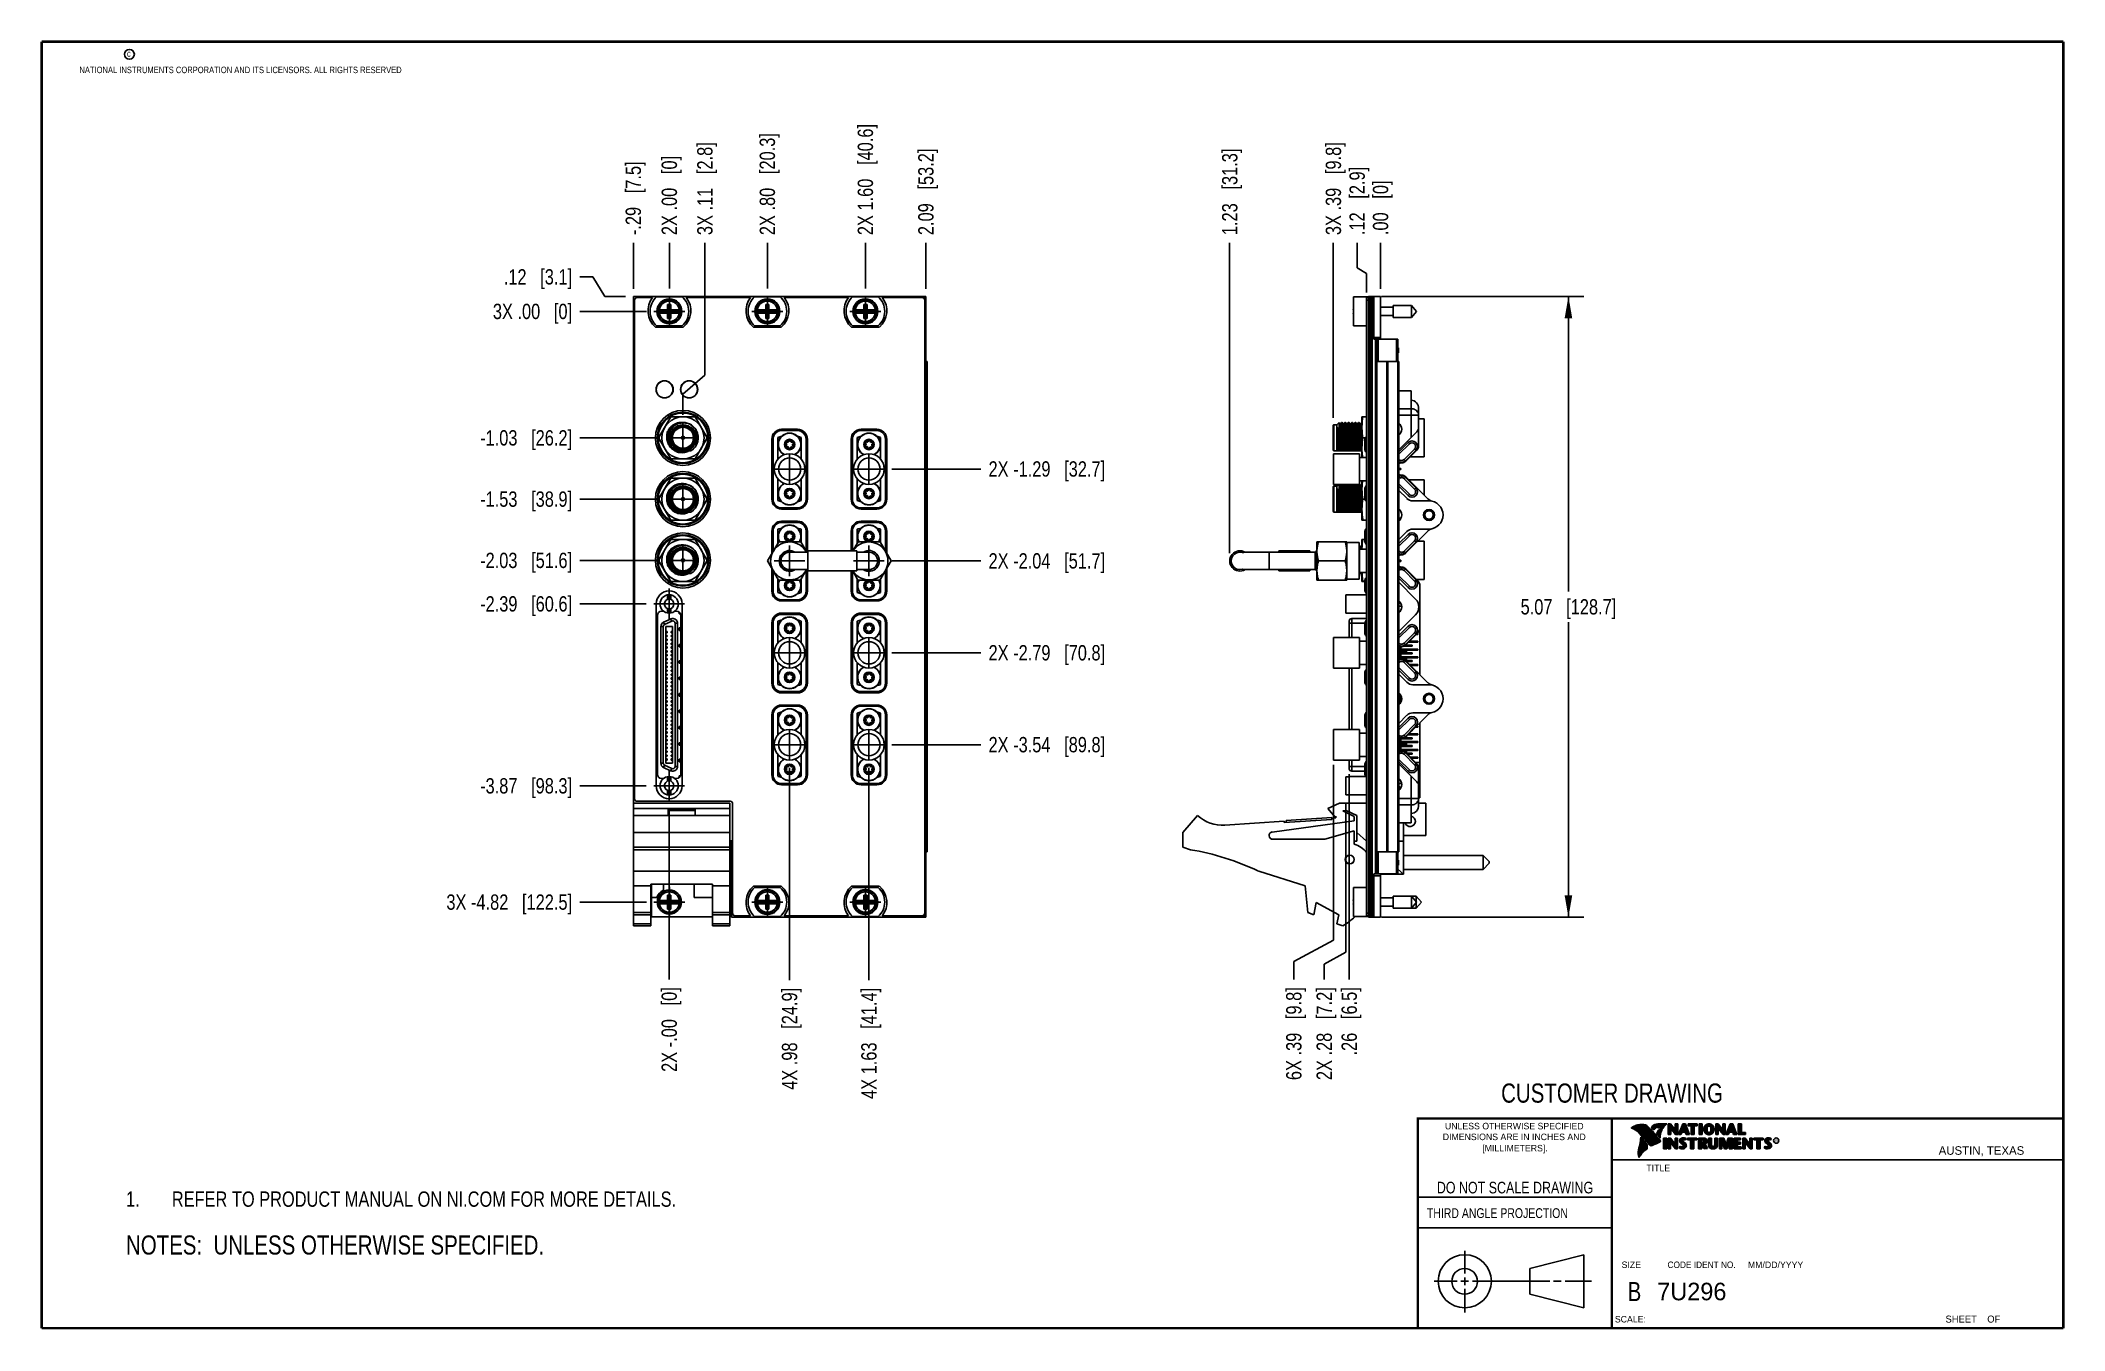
# Model space of a CAD drawing. Header units: inches. Extents: x 0.2 to 16.8, y 0.2 to 10.8.
import ezdxf

# ---------------------------------------------------------------- set-up
doc = ezdxf.new("R2010")
doc.units = ezdxf.units.IN
doc.header["$LTSCALE"] = 0.935
doc.header["$MEASUREMENT"] = 0
doc.linetypes.add('CENTER', pattern=[0.6, 0.375, -0.075, 0.075, -0.075])
doc.layers.get('0').update_dxf_attribs({"linetype": 'CONTINUOUS'})
for name, color, linetype in [('02___PRT_ALL_AXES', 7, 'CONTINUOUS'), ('DETAIL', 7, 'CONTINUOUS'), ('DIMENSIONS', 7, 'CONTINUOUS')]:
    doc.layers.add(name, color=color, linetype=linetype)
doc.styles.get("Standard").update_dxf_attribs({"font": 'txt', "width": 0.8})
doc.styles.add('TEXTSTYLE_2', font='txt')
doc.styles.add('TEXTSTYLE_3', font='txt', dxfattribs={"width": 0.95})
doc.dimstyles.new('DIMSTYLE_1', dxfattribs={"dimtxt": 0.125, "dimasz": 0.18, "dimexe": 0.125, "dimexo": 0.0625, "dimgap": 0.09, "dimtad": 0, "dimtih": 1, "dimtoh": 1, "dimzin": 4, "dimdsep": 46, "dimtxsty": 'STANDARD', "dimblk": '_FILLED', "dimblk1": '_FILLED', "dimblk2": '_FILLED', "dimcen": 0.09, "dimadec": 0, "dimazin": 0, "dimtp": 0.01, "dimtm": 0.01, "dimtfac": 1, "dimtofl": 0, "dimtmove": 0, "dimatfit": 3, "dimldrblk": '_FILLED', "dimfxl": 1, "dimtolj": 1, "dimtzin": 4, "dimarcsym": 0})
doc.dimstyles.new('DIMSTYLE_2', dxfattribs={"dimtxt": 0.125, "dimasz": 0.18, "dimexe": 0.125, "dimexo": 0.0625, "dimgap": 0.0625, "dimtad": 0, "dimtih": 1, "dimtoh": 1, "dimzin": 4, "dimdsep": 46, "dimtxsty": 'STANDARD', "dimblk": '_FILLED', "dimblk1": '_FILLED', "dimblk2": '_FILLED', "dimcen": 0.09, "dimadec": 0, "dimazin": 0, "dimtp": 0.01, "dimtm": 0.01, "dimtfac": 1, "dimtofl": 0, "dimtmove": 0, "dimatfit": 3, "dimldrblk": '_FILLED', "dimfxl": 1, "dimtolj": 1, "dimtzin": 4, "dimarcsym": 0})

msp = doc.modelspace()

# ---------------------------------------------------------------- texts
at = {"color": 2, "linetype": 'CONTINUOUS', "attachment_point": 1, "line_spacing_factor": 0.9}
for s, insert, char_height, width in [('c', (0.946, 10.689), 0.053, 0.0424), ('NATIONAL INSTRUMENTS CORPORATION AND ITS LICENSORS. ALL RIGHTS RESERVED', (0.558, 10.555), 0.053, 3.0104), ('THIRD ANGLE PROJECTION', (11.556, 1.238), 0.08, 1.408)]:
    msp.add_mtext(s, dxfattribs=dict(at, insert=insert, char_height=char_height, width=width))
at = {"color": 7, "linetype": 'CONTINUOUS', "attachment_point": 2, "line_spacing_factor": 0.9}
for s, insert, char_height, width in [('CUSTOMER DRAWING', (13.067, 2.256), 0.15625, 2), ('DO NOT SCALE DRAWING', (12.275, 1.454), 0.095, 1.52), ('B', (13.25, 0.636), 0.156, 0.125)]:
    msp.add_mtext(s, dxfattribs=dict(at, insert=insert, char_height=char_height, width=width))
at = {"color": 2, "linetype": 'CONTINUOUS', "line_spacing_factor": 0.9}
for s, insert, char_height, width, attachment_point, style in [('DIMENSIONS ARE IN INCHES AND', (12.269, 1.847), 0.05325, 1.49111, 2, 'TEXTSTYLE_2'), ('UNLESS OTHERWISE SPECIFIED', (12.269, 1.935), 0.05325, 1.3846, 2, 'TEXTSTYLE_2'), ('[MILLIMETERS].', (12.275, 1.755), 0.05325, 0.74556, 2, 'TEXTSTYLE_2'), ('R', (14.397, 1.8), 0.0217, 0.02174, 1, 'TEXTSTYLE_2'), ('AUSTIN, TEXAS', (15.733, 1.744), 0.06962, 0.90502, 1, 'TEXTSTYLE_2'), ('TITLE', (13.347, 1.593), 0.0533, 0.26627, 1, 'TEXTSTYLE_2'), ('SIZE', (13.145, 0.803), 0.0533, 0.21302, 1, 'TEXTSTYLE_2'), ('CODE IDENT NO.', (13.798, 0.803), 0.05325, 0.70828, 2, 'TEXTSTYLE_3'), ('MM/DD/YYYY', (14.176, 0.803), 0.0533, 0.53254, 1, 'TEXTSTYLE_2'), ('SCALE:', (13.09, 0.359), 0.0533, 0.31952, 1, 'TEXTSTYLE_2'), ('SHEET    OF', (15.789, 0.362), 0.05726, 0.62988, 1, 'TEXTSTYLE_2')]:
    msp.add_mtext(s, dxfattribs=dict(at, insert=insert, char_height=char_height, width=width, attachment_point=attachment_point, style=style))
at = {"color": 7, "linetype": 'CONTINUOUS', "insert": (13.436, 0.63), "char_height": 0.1432, "width": 0.71578, "attachment_point": 1, "line_spacing_factor": 0.9, "style": 'TEXTSTYLE_2'}
msp.add_mtext('7U296', dxfattribs=at)

# ---------------------------------------------------------------- blocks, each defined once
blk = doc.blocks.new('SYMBOL_16_BL0', base_point=(3.675, 1.312))
at = {"color": 2, "linetype": 'CONTINUOUS', "width": 0.8}
for s, p in [('1.', (0.938, 1.25)), ('REFER TO PRODUCT MANUAL ON NI.COM FOR MORE DETAILS.', (1.312, 1.25))]:
    blk.add_text(s, height=0.125, dxfattribs=at).set_placement(p)
blk = doc.blocks.new('*D0')
at = {"layer": 'DIMENSIONS', "color": 2, "linetype": 'CONTINUOUS'}
for p, q in [((4.749, 8.839), (4.641, 8.839)), ((4.845, 8.68), (4.749, 8.839)), ((5.016, 8.68), (4.845, 8.68))]:
    blk.add_line(p, q, dxfattribs=at)
at = {"layer": 'DIMENSIONS', "color": 2, "linetype": 'CONTINUOUS', "insert": (4.579, 8.902), "char_height": 0.125, "width": 0.925, "attachment_point": 3, "line_spacing_factor": 0.9}
blk.add_mtext('.12{\\Ftxt.shx;\\W1.000000;\\H0.125000; }[3.1]', dxfattribs=at)
blk = doc.blocks.new('_FILLED')
at = {"color": 0, "linetype": 'BYBLOCK'}
blk.add_solid([(0, 0), (-1, 0.174), (-1, -0.174)], dxfattribs=at)
blk = doc.blocks.new('*D1')
at = {"layer": 'DIMENSIONS', "color": 2, "linetype": 'CONTINUOUS'}
blk.add_line((5.185, 8.558), (4.641, 8.558), dxfattribs=at)
at = {"layer": 'DIMENSIONS', "color": 2, "linetype": 'CONTINUOUS', "insert": (4.579, 8.62), "char_height": 0.125, "width": 1.025, "attachment_point": 3, "line_spacing_factor": 0.9}
blk.add_mtext('3X .00{\\Ftxt.shx;\\W1.000000;\\H0.125000; }[0]', dxfattribs=at)
blk = doc.blocks.new('*D2')
at = {"layer": 'DIMENSIONS', "color": 2, "linetype": 'CONTINUOUS'}
blk.add_line((5.296, 7.525), (4.641, 7.525), dxfattribs=at)
at = {"layer": 'DIMENSIONS', "color": 2, "linetype": 'CONTINUOUS', "insert": (4.579, 7.588), "char_height": 0.125, "width": 1.225, "attachment_point": 3, "line_spacing_factor": 0.9}
blk.add_mtext('-1.03{\\Ftxt.shx;\\W1.000000;\\H0.125000; }[26.2]', dxfattribs=at)
blk = doc.blocks.new('*D3')
at = {"layer": 'DIMENSIONS', "color": 2, "linetype": 'CONTINUOUS'}
blk.add_line((5.296, 7.025), (4.641, 7.025), dxfattribs=at)
at = {"layer": 'DIMENSIONS', "color": 2, "linetype": 'CONTINUOUS', "insert": (4.579, 7.088), "char_height": 0.125, "width": 1.225, "attachment_point": 3, "line_spacing_factor": 0.9}
blk.add_mtext('-1.53{\\Ftxt.shx;\\W1.000000;\\H0.125000; }[38.9]', dxfattribs=at)
blk = doc.blocks.new('*D4')
at = {"layer": 'DIMENSIONS', "color": 2, "linetype": 'CONTINUOUS'}
blk.add_line((5.296, 6.525), (4.641, 6.525), dxfattribs=at)
at = {"layer": 'DIMENSIONS', "color": 2, "linetype": 'CONTINUOUS', "insert": (4.579, 6.588), "char_height": 0.125, "width": 1.225, "attachment_point": 3, "line_spacing_factor": 0.9}
blk.add_mtext('-2.03{\\Ftxt.shx;\\W1.000000;\\H0.125000; }[51.6]', dxfattribs=at)
blk = doc.blocks.new('*D5')
at = {"layer": 'DIMENSIONS', "color": 2, "linetype": 'CONTINUOUS'}
blk.add_line((5.184, 6.17), (4.641, 6.17), dxfattribs=at)
at = {"layer": 'DIMENSIONS', "color": 2, "linetype": 'CONTINUOUS', "insert": (4.579, 6.233), "char_height": 0.125, "width": 1.225, "attachment_point": 3, "line_spacing_factor": 0.9}
blk.add_mtext('-2.39{\\Ftxt.shx;\\W1.000000;\\H0.125000; }[60.6]', dxfattribs=at)
blk = doc.blocks.new('*D6')
at = {"layer": 'DIMENSIONS', "color": 2, "linetype": 'CONTINUOUS'}
blk.add_line((5.184, 4.686), (4.641, 4.686), dxfattribs=at)
at = {"layer": 'DIMENSIONS', "color": 2, "linetype": 'CONTINUOUS', "insert": (4.579, 4.748), "char_height": 0.125, "width": 1.225, "attachment_point": 3, "line_spacing_factor": 0.9}
blk.add_mtext('-3.87{\\Ftxt.shx;\\W1.000000;\\H0.125000; }[98.3]', dxfattribs=at)
blk = doc.blocks.new('*D7')
at = {"layer": 'DIMENSIONS', "color": 2, "linetype": 'CONTINUOUS'}
blk.add_line((5.185, 3.737), (4.641, 3.737), dxfattribs=at)
at = {"layer": 'DIMENSIONS', "color": 2, "linetype": 'CONTINUOUS', "insert": (4.579, 3.799), "char_height": 0.125, "width": 1.625, "attachment_point": 3, "line_spacing_factor": 0.9}
blk.add_mtext('3X -4.82{\\Ftxt.shx;\\W1.000000;\\H0.125000; }[122.5]', dxfattribs=at)
blk = doc.blocks.new('*D8')
at = {"layer": 'DIMENSIONS', "color": 2, "linetype": 'CONTINUOUS'}
blk.add_line((7.19, 7.271), (7.916, 7.271), dxfattribs=at)
at = {"layer": 'DIMENSIONS', "color": 2, "linetype": 'CONTINUOUS', "insert": (7.978, 7.334), "char_height": 0.125, "width": 1.525, "attachment_point": 1, "line_spacing_factor": 0.9}
blk.add_mtext('2X -1.29{\\Ftxt.shx;\\W1.000000;\\H0.125000; }[32.7]', dxfattribs=at)
blk = doc.blocks.new('*D9')
at = {"layer": 'DIMENSIONS', "color": 2, "linetype": 'CONTINUOUS'}
blk.add_line((7.19, 6.521), (7.916, 6.521), dxfattribs=at)
at = {"layer": 'DIMENSIONS', "color": 2, "linetype": 'CONTINUOUS', "insert": (7.978, 6.584), "char_height": 0.125, "width": 1.525, "attachment_point": 1, "line_spacing_factor": 0.9}
blk.add_mtext('2X -2.04{\\Ftxt.shx;\\W1.000000;\\H0.125000; }[51.7]', dxfattribs=at)
blk = doc.blocks.new('*D10')
at = {"layer": 'DIMENSIONS', "color": 2, "linetype": 'CONTINUOUS'}
blk.add_line((7.19, 5.771), (7.916, 5.771), dxfattribs=at)
at = {"layer": 'DIMENSIONS', "color": 2, "linetype": 'CONTINUOUS', "insert": (7.978, 5.834), "char_height": 0.125, "width": 1.525, "attachment_point": 1, "line_spacing_factor": 0.9}
blk.add_mtext('2X -2.79{\\Ftxt.shx;\\W1.000000;\\H0.125000; }[70.8]', dxfattribs=at)
blk = doc.blocks.new('*D11')
at = {"layer": 'DIMENSIONS', "color": 2, "linetype": 'CONTINUOUS'}
blk.add_line((7.19, 5.021), (7.916, 5.021), dxfattribs=at)
at = {"layer": 'DIMENSIONS', "color": 2, "linetype": 'CONTINUOUS', "insert": (7.978, 5.084), "char_height": 0.125, "width": 1.525, "attachment_point": 1, "line_spacing_factor": 0.9}
blk.add_mtext('2X -3.54{\\Ftxt.shx;\\W1.000000;\\H0.125000; }[89.8]', dxfattribs=at)
blk = doc.blocks.new('*D12')
at = {"layer": 'DIMENSIONS', "color": 2, "linetype": 'CONTINUOUS'}
blk.add_line((5.079, 8.742), (5.079, 9.117), dxfattribs=at)
at = {"layer": 'DIMENSIONS', "color": 2, "linetype": 'CONTINUOUS', "insert": (5.016, 9.18), "char_height": 0.125, "width": 1.025, "attachment_point": 1, "rotation": 90, "line_spacing_factor": 0.9}
blk.add_mtext('-.29{\\Ftxt.shx;\\W1.000000;\\H0.125000; }[7.5]', dxfattribs=at)
blk = doc.blocks.new('*D13')
at = {"layer": 'DIMENSIONS', "color": 2, "linetype": 'CONTINUOUS'}
blk.add_line((5.373, 8.745), (5.373, 9.117), dxfattribs=at)
at = {"layer": 'DIMENSIONS', "color": 2, "linetype": 'CONTINUOUS', "insert": (5.31, 9.18), "char_height": 0.125, "width": 1.025, "attachment_point": 1, "rotation": 90, "line_spacing_factor": 0.9}
blk.add_mtext('2X .00{\\Ftxt.shx;\\W1.000000;\\H0.125000; }[0]', dxfattribs=at)
blk = doc.blocks.new('*D14')
at = {"layer": 'DIMENSIONS', "color": 2, "linetype": 'CONTINUOUS'}
blk.add_line((6.173, 8.745), (6.173, 9.117), dxfattribs=at)
at = {"layer": 'DIMENSIONS', "color": 2, "linetype": 'CONTINUOUS', "insert": (6.11, 9.18), "char_height": 0.125, "width": 1.325, "attachment_point": 1, "rotation": 90, "line_spacing_factor": 0.9}
blk.add_mtext('2X .80{\\Ftxt.shx;\\W1.000000;\\H0.125000; }[20.3]', dxfattribs=at)
blk = doc.blocks.new('*D15')
at = {"layer": 'DIMENSIONS', "color": 2, "linetype": 'CONTINUOUS'}
blk.add_line((6.973, 8.745), (6.973, 9.117), dxfattribs=at)
at = {"layer": 'DIMENSIONS', "color": 2, "linetype": 'CONTINUOUS', "insert": (6.91, 9.18), "char_height": 0.125, "width": 1.425, "attachment_point": 1, "rotation": 90, "line_spacing_factor": 0.9}
blk.add_mtext('2X 1.60{\\Ftxt.shx;\\W1.000000;\\H0.125000; }[40.6]', dxfattribs=at)
blk = doc.blocks.new('*D16')
at = {"layer": 'DIMENSIONS', "color": 2, "linetype": 'CONTINUOUS'}
for p, q in [((5.662, 8.037), (5.662, 9.117)), ((5.484, 7.883), (5.662, 8.037)), ((5.484, 7.713), (5.484, 7.883))]:
    blk.add_line(p, q, dxfattribs=at)
at = {"layer": 'DIMENSIONS', "color": 2, "linetype": 'CONTINUOUS', "insert": (5.6, 9.18), "char_height": 0.125, "width": 1.225, "attachment_point": 1, "rotation": 90, "line_spacing_factor": 0.9}
blk.add_mtext('3X .11{\\Ftxt.shx;\\W1.000000;\\H0.125000; }[2.8]', dxfattribs=at)
blk = doc.blocks.new('*D17')
at = {"layer": 'DIMENSIONS', "color": 2, "linetype": 'CONTINUOUS'}
blk.add_line((7.467, 8.742), (7.467, 9.117), dxfattribs=at)
at = {"layer": 'DIMENSIONS', "color": 2, "linetype": 'CONTINUOUS', "insert": (7.404, 9.18), "char_height": 0.125, "width": 1.125, "attachment_point": 1, "rotation": 90, "line_spacing_factor": 0.9}
blk.add_mtext('2.09{\\Ftxt.shx;\\W1.000000;\\H0.125000; }[53.2]', dxfattribs=at)
blk = doc.blocks.new('*D18')
at = {"layer": 'DIMENSIONS', "color": 2, "linetype": 'CONTINUOUS'}
blk.add_line((5.371, 4.498), (5.371, 3.104), dxfattribs=at)
at = {"layer": 'DIMENSIONS', "color": 2, "linetype": 'CONTINUOUS', "insert": (5.309, 3.042), "char_height": 0.125, "width": 1.125, "attachment_point": 3, "rotation": 90, "line_spacing_factor": 0.9}
blk.add_mtext('2X -.00{\\Ftxt.shx;\\W1.000000;\\H0.125000; }[0]', dxfattribs=at)
blk = doc.blocks.new('*D19')
at = {"layer": 'DIMENSIONS', "color": 2, "linetype": 'CONTINUOUS'}
blk.add_line((6.354, 4.833), (6.354, 3.1), dxfattribs=at)
at = {"layer": 'DIMENSIONS', "color": 2, "linetype": 'CONTINUOUS', "insert": (6.291, 3.037), "char_height": 0.125, "width": 1.325, "attachment_point": 3, "rotation": 90, "line_spacing_factor": 0.9}
blk.add_mtext('4X .98{\\Ftxt.shx;\\W1.000000;\\H0.125000; }[24.9]', dxfattribs=at)
blk = doc.blocks.new('*D20')
at = {"layer": 'DIMENSIONS', "color": 2, "linetype": 'CONTINUOUS'}
blk.add_line((7.002, 4.833), (7.002, 3.1), dxfattribs=at)
at = {"layer": 'DIMENSIONS', "color": 2, "linetype": 'CONTINUOUS', "insert": (6.939, 3.037), "char_height": 0.125, "width": 1.425, "attachment_point": 3, "rotation": 90, "line_spacing_factor": 0.9}
blk.add_mtext('4X 1.63{\\Ftxt.shx;\\W1.000000;\\H0.125000; }[41.4]', dxfattribs=at)
blk = doc.blocks.new('*D21')
at = {"layer": 'DIMENSIONS', "color": 2, "linetype": 'CONTINUOUS'}
for p, q in [((10.987, 8.914), (10.987, 9.117)), ((11.063, 8.868), (10.987, 8.914)), ((11.063, 8.712), (11.063, 8.868))]:
    blk.add_line(p, q, dxfattribs=at)
at = {"layer": 'DIMENSIONS', "color": 2, "linetype": 'CONTINUOUS', "insert": (10.924, 9.18), "char_height": 0.125, "width": 0.925, "attachment_point": 1, "rotation": 90, "line_spacing_factor": 0.9}
blk.add_mtext('.12{\\Ftxt.shx;\\W1.000000;\\H0.125000; }[2.9]', dxfattribs=at)
blk = doc.blocks.new('*D22')
at = {"layer": 'DIMENSIONS', "color": 2, "linetype": 'CONTINUOUS'}
blk.add_line((11.178, 8.742), (11.178, 9.117), dxfattribs=at)
at = {"layer": 'DIMENSIONS', "color": 2, "linetype": 'CONTINUOUS', "insert": (11.115, 9.18), "char_height": 0.125, "width": 0.725, "attachment_point": 1, "rotation": 90, "line_spacing_factor": 0.9}
blk.add_mtext('.00{\\Ftxt.shx;\\W1.000000;\\H0.125000; }[0]', dxfattribs=at)
blk = doc.blocks.new('*D23')
at = {"layer": 'DIMENSIONS', "color": 2, "linetype": 'CONTINUOUS'}
blk.add_line((10.792, 7.69), (10.792, 9.117), dxfattribs=at)
at = {"layer": 'DIMENSIONS', "color": 2, "linetype": 'CONTINUOUS', "insert": (10.73, 9.18), "char_height": 0.125, "width": 1.225, "attachment_point": 1, "rotation": 90, "line_spacing_factor": 0.9}
blk.add_mtext('3X .39{\\Ftxt.shx;\\W1.000000;\\H0.125000; }[9.8]', dxfattribs=at)
blk = doc.blocks.new('*D24')
at = {"layer": 'DIMENSIONS', "color": 2, "linetype": 'CONTINUOUS'}
blk.add_line((9.946, 6.584), (9.946, 9.117), dxfattribs=at)
at = {"layer": 'DIMENSIONS', "color": 2, "linetype": 'CONTINUOUS', "insert": (9.884, 9.18), "char_height": 0.125, "width": 1.125, "attachment_point": 1, "rotation": 90, "line_spacing_factor": 0.9}
blk.add_mtext('1.23{\\Ftxt.shx;\\W1.000000;\\H0.125000; }[31.3]', dxfattribs=at)
blk = doc.blocks.new('*D25')
at = {"layer": 'DIMENSIONS', "color": 2, "linetype": 'CONTINUOUS'}
for p, q in [((10.793, 4.858), (10.793, 3.425)), ((10.793, 3.425), (10.469, 3.253)), ((10.469, 3.253), (10.469, 3.104))]:
    blk.add_line(p, q, dxfattribs=at)
at = {"layer": 'DIMENSIONS', "color": 2, "linetype": 'CONTINUOUS', "insert": (10.407, 3.042), "char_height": 0.125, "width": 1.225, "attachment_point": 3, "rotation": 90, "line_spacing_factor": 0.9}
blk.add_mtext('6X .39{\\Ftxt.shx;\\W1.000000;\\H0.125000; }[9.8]', dxfattribs=at)
blk = doc.blocks.new('*D26')
at = {"layer": 'DIMENSIONS', "color": 2, "linetype": 'CONTINUOUS'}
blk.add_line((10.922, 4.782), (10.922, 3.104), dxfattribs=at)
at = {"layer": 'DIMENSIONS', "color": 2, "linetype": 'CONTINUOUS', "insert": (10.859, 3.042), "char_height": 0.125, "width": 0.925, "attachment_point": 3, "rotation": 90, "line_spacing_factor": 0.9}
blk.add_mtext('.26{\\Ftxt.shx;\\W1.000000;\\H0.125000; }[6.5]', dxfattribs=at)
blk = doc.blocks.new('*D27')
at = {"layer": 'DIMENSIONS', "color": 2, "linetype": 'CONTINUOUS'}
for p, q in [((10.893, 4.55), (10.893, 3.328)), ((10.893, 3.328), (10.718, 3.23)), ((10.718, 3.23), (10.718, 3.104))]:
    blk.add_line(p, q, dxfattribs=at)
at = {"layer": 'DIMENSIONS', "color": 2, "linetype": 'CONTINUOUS', "insert": (10.655, 3.042), "char_height": 0.125, "width": 1.225, "attachment_point": 3, "rotation": 90, "line_spacing_factor": 0.9}
blk.add_mtext('2X .28{\\Ftxt.shx;\\W1.000000;\\H0.125000; }[7.2]', dxfattribs=at)
blk = doc.blocks.new('*D28')
at = {"layer": 'DIMENSIONS', "color": 2, "linetype": 'CONTINUOUS'}
for p, q in [((11.186, 8.68), (12.836, 8.68)), ((12.711, 8.68), (12.711, 6.271)), ((12.711, 3.613), (12.711, 6.021)), ((11.186, 3.613), (12.836, 3.613))]:
    blk.add_line(p, q, dxfattribs=at)
at = {"layer": 'DIMENSIONS', "color": 2, "linetype": 'CONTINUOUS', "xscale": 0.18, "yscale": 0.18, "zscale": 0.18}
for p, rotation in [((12.711, 8.68), 90), ((12.711, 3.613), 270)]:
    blk.add_blockref('_FILLED', p, dxfattribs=dict(at, rotation=rotation))
at = {"layer": 'DIMENSIONS', "color": 2, "linetype": 'CONTINUOUS', "insert": (12.711, 6.209), "char_height": 0.125, "width": 1.225, "attachment_point": 2, "line_spacing_factor": 0.9}
blk.add_mtext('5.07{\\Ftxt.shx;\\W1.000000;\\H0.125000; }[128.7]', dxfattribs=at)
blk = doc.blocks.new('SYMBOL_4_BL1', base_point=(3.1215, 0.9375))
at = {"layer": 'DETAIL', "color": 2, "linetype": 'CONTINUOUS', "width": 0.8}
blk.add_text('NOTES:  UNLESS OTHERWISE SPECIFIED.', height=0.156, dxfattribs=at).set_placement((0.9375, 0.8595))

# ---------------------------------------------------------------- dimensions: what is measured, and where the dimension line sits
at = {"layer": 'DIMENSIONS', "color": 2, "linetype": 'CONTINUOUS'}
for feature_location, offset, dtype, origin, text, picture, middle in [((6.973, 8.745), (0, 0.372), 1, (5.373, 8.683), '2X <>', '*D15', (6.973, 9.892)), ((6.173, 8.745), (0, 0.372), 1, (5.373, 8.683), '2X <>', '*D14', (6.173, 9.842)), ((5.484, 7.713), (0.179, 1.404), 0, (5.373, 7.65), '3X <>', '*D16', (5.662, 9.792)), ((10.792, 7.69), (0, 1.427), 1, (11.178, 7.628), '3X <>', '*D23', (10.792, 9.792)), ((5.079, 8.742), (0, 0.375), 1, (5.373, 8.683), '-<>', '*D12', (5.079, 9.692)), ((5.372599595, 8.745184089), (0, 0.3719), 1, (5.372599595, 8.682684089), '2X <>', '*D13', (5.372599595, 9.692084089)), ((5.184999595, 8.557584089), (-0.5439, 0), 0, (5.247499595, 8.557584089), '3X <>', '*D1', (4.066099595, 8.557584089)), ((5.185, 3.737), (-0.544, 0), 0, (5.247, 8.558), '3X -<>', '*D7', (3.766, 3.737)), ((5.296, 7.525), (-0.655, 0), 0, (5.358, 8.558), '-<>', '*D2', (3.966, 7.525)), ((5.296, 7.025), (-0.655, 0), 0, (5.358, 8.558), '-<>', '*D3', (3.966, 7.025)), ((5.296, 6.525), (-0.655, 0), 0, (5.358, 8.558), '-<>', '*D4', (3.966, 6.525)), ((5.184, 6.17), (-0.543, 0), 0, (5.246, 8.558), '-<>', '*D5', (3.966, 6.17)), ((5.184, 4.686), (-0.543, 0), 0, (5.246, 8.558), '-<>', '*D6', (3.966, 4.686)), ((7.19, 7.271), (0.726, 0), 0, (7.127, 8.558), '2X -<>', '*D8', (8.741, 7.271)), ((7.19, 6.521), (0.726, 0), 0, (7.127, 8.558), '2X -<>', '*D9', (8.741, 6.521)), ((7.19, 5.771), (0.726, 0), 0, (7.127, 8.558), '2X -<>', '*D10', (8.741, 5.771)), ((7.19, 5.021), (0.726, 0), 0, (7.127, 8.558), '2X -<>', '*D11', (8.741, 5.021)), ((10.793, 4.858), (-0.324, -1.754), 0, (11.178, 5.021), '6X <>', '*D25', (10.469, 2.429)), ((6.354, 4.833), (0, -1.734), 1, (5.373, 4.896), '4X <>', '*D19', (6.354, 2.375)), ((7.002, 4.833), (0, -1.734), 1, (5.373, 4.896), '4X <>', '*D20', (7.002, 2.325)), ((5.371, 4.498), (0, -1.394), 1, (5.373, 4.561), '2X -<>', '*D18', (5.371, 2.479)), ((10.893, 4.55), (-0.176, -1.446), 0, (11.178, 4.612), '2X <>', '*D27', (10.718, 2.429))]:
    dim = msp.add_ordinate_dim(feature_location=feature_location, offset=offset, dtype=dtype, origin=origin, text=text, dimstyle='DIMSTYLE_1', override={"dimtad": 1, "dimtih": 0, "dimtoh": 0}, dxfattribs=at)
    dim.commit()
    dim.dimension.update_dxf_attribs({"geometry": picture, "text_midpoint": middle})
for feature_location, offset, dtype, origin, picture, middle in [((7.467, 8.742), (0, 0.375), 1, (5.373, 8.68), '*D17', (7.467, 9.742)), ((9.946, 6.584), (0, 2.534), 1, (11.178, 6.521), '*D24', (9.946, 9.742)), ((11.063, 8.712), (-0.076, 0.405), 0, (11.178, 8.68), '*D21', (10.987, 9.642)), ((11.177659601, 8.742084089), (0, 0.375), 1, (11.177659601, 8.679584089), '*D22', (11.177659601, 9.542084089)), ((5.016, 8.68), (-0.375, 0.16), 0, (5.247, 8.558), '*D0', (4.116, 8.839)), ((10.922, 4.782), (0, -1.678), 1, (11.178, 4.844), '*D26', (10.922, 2.579))]:
    dim = msp.add_ordinate_dim(feature_location=feature_location, offset=offset, dtype=dtype, origin=origin, dimstyle='DIMSTYLE_1', override={"dimtad": 1, "dimtih": 0, "dimtoh": 0}, dxfattribs=at)
    dim.commit()
    dim.dimension.update_dxf_attribs({"geometry": picture, "text_midpoint": middle})
dim = msp.add_linear_dim(base=(12.711, 8.68), p1=(11.124, 3.613), p2=(11.124, 8.68), angle=90, dimstyle='DIMSTYLE_2', dxfattribs=at)
dim.commit()
dim.dimension.update_dxf_attribs({"geometry": '*D28', "text_midpoint": (12.711, 6.146), "dimtype": 160})

# ---------------------------------------------------------------- linework, layer by layer
at = {"color": 6, "linetype": 'CONTINUOUS'}
for p, q in [((5.079, 4.544), (5.079, 8.68)), ((5.079, 8.68), (7.467, 8.68)), ((11.078, 8.68), (11.078, 8.65)), ((11.078, 8.68), (11.178, 8.68)), ((11.124, 8.33), (11.124, 8.68)), ((11.178, 8.33), (11.178, 8.68)), ((11.124, 8.33), (11.318, 8.33)), ((11.148, 8.33), (11.148, 8.148)), ((11.318, 8.33), (11.318, 8.148)), ((6.219, 7.515), (6.219, 7.024)), ((6.419, 7.585), (6.289, 7.585)), ((6.489, 7.024), (6.489, 7.515)), ((6.867, 7.515), (6.867, 7.024)), ((7.067, 7.585), (6.937, 7.585)), ((7.137, 7.024), (7.137, 7.515)), ((6.289, 6.954), (6.419, 6.954)), ((6.937, 6.954), (7.067, 6.954)), ((6.419, 6.835), (6.289, 6.835)), ((7.067, 6.835), (6.937, 6.835)), ((6.219, 6.765), (6.219, 6.598)), ((6.489, 6.6), (6.489, 6.765)), ((6.867, 6.765), (6.867, 6.604)), ((7.137, 6.6), (7.137, 6.765)), ((6.219, 6.444), (6.219, 6.274)), ((6.489, 6.274), (6.489, 6.443)), ((6.867, 6.439), (6.867, 6.274)), ((7.137, 6.274), (7.137, 6.443)), ((6.289, 6.204), (6.419, 6.204)), ((6.937, 6.204), (7.067, 6.204)), ((5.275, 4.78), (5.275, 6.076)), ((5.31, 6.111), (5.324, 6.111)), ((5.418, 6.111), (5.432, 6.111)), ((5.467, 6.076), (5.467, 4.78)), ((6.219, 6.015), (6.219, 5.524)), ((6.419, 6.085), (6.289, 6.085)), ((6.489, 5.524), (6.489, 6.015)), ((6.867, 6.015), (6.867, 5.524)), ((7.067, 6.085), (6.937, 6.085)), ((7.137, 5.524), (7.137, 6.015)), ((6.289, 5.454), (6.419, 5.454)), ((6.937, 5.454), (7.067, 5.454)), ((6.419, 5.335), (6.289, 5.335)), ((7.067, 5.335), (6.937, 5.335)), ((6.219, 5.265), (6.219, 4.774)), ((6.489, 4.774), (6.489, 5.265)), ((6.867, 5.265), (6.867, 4.774)), ((7.137, 4.774), (7.137, 5.265)), ((5.324, 4.745), (5.31, 4.745)), ((5.432, 4.745), (5.418, 4.745)), ((6.289, 4.704), (6.419, 4.704)), ((6.937, 4.704), (7.067, 4.704)), ((5.879, 4.237), (5.867, 4.237)), ((5.879, 4.237), (5.879, 3.613)), ((11.148, 4.148), (11.148, 3.967)), ((11.318, 4.148), (11.318, 3.967)), ((11.124, 3.967), (11.318, 3.967)), ((11.124, 3.613), (11.124, 3.967)), ((11.178, 3.613), (11.178, 3.967)), ((11.078, 3.645), (11.078, 3.613)), ((7.467, 3.613), (5.879, 3.613)), ((11.078, 3.613), (11.178, 3.613))]:
    msp.add_line(p, q, dxfattribs=at)
at = {"color": 7, "linetype": 'CONTINUOUS'}
for p, q in [((5.089, 4.58), (5.089, 8.65)), ((5.109, 8.67), (5.235, 8.67)), ((5.476, 8.676), (5.269, 8.676)), ((5.359, 8.571), (5.359, 8.615)), ((5.386, 8.615), (5.359, 8.615)), ((5.359, 8.5), (5.386, 8.612)), ((5.386, 8.5), (5.36, 8.612)), ((5.386, 8.615), (5.386, 8.571)), ((5.51, 8.67), (6.035, 8.67)), ((6.276, 8.676), (6.069, 8.676)), ((6.159, 8.571), (6.159, 8.615)), ((6.186, 8.615), (6.159, 8.615)), ((6.159, 8.5), (6.186, 8.612)), ((6.186, 8.5), (6.16, 8.612)), ((6.186, 8.615), (6.186, 8.571)), ((6.31, 8.67), (6.835, 8.67)), ((7.076, 8.676), (6.869, 8.676)), ((6.959, 8.571), (6.959, 8.615)), ((6.986, 8.615), (6.959, 8.615)), ((6.959, 8.5), (6.986, 8.612)), ((6.986, 8.5), (6.96, 8.612)), ((6.986, 8.615), (6.986, 8.571)), ((7.11, 8.67), (7.437, 8.67)), ((7.457, 8.65), (7.457, 3.645)), ((10.958, 8.439), (10.958, 8.676)), ((11.078, 8.676), (10.958, 8.676)), ((11.063, 3.625), (11.063, 8.67)), ((11.078, 8.67), (11.063, 8.67)), ((11.078, 8.65), (11.078, 3.645)), ((11.281, 8.593), (11.178, 8.593)), ((11.281, 8.508), (11.281, 8.607)), ((11.429, 8.607), (11.281, 8.607)), ((11.429, 8.607), (11.429, 8.508)), ((11.429, 8.607), (11.471, 8.558)), ((5.486, 8.429), (5.259, 8.429)), ((5.269, 8.439), (5.476, 8.439)), ((5.278, 8.571), (5.361, 8.571)), ((5.278, 8.544), (5.361, 8.544)), ((5.324, 8.546), (5.324, 8.569)), ((5.324, 8.569), (5.421, 8.546)), ((5.324, 8.569), (5.361, 8.569)), ((5.324, 8.546), (5.421, 8.569)), ((5.361, 8.546), (5.324, 8.546)), ((5.359, 8.5), (5.359, 8.544)), ((5.359, 8.5), (5.386, 8.5)), ((5.361, 8.569), (5.361, 8.571)), ((5.361, 8.546), (5.384, 8.569)), ((5.384, 8.546), (5.361, 8.569)), ((5.361, 8.546), (5.361, 8.544)), ((5.384, 8.569), (5.384, 8.571)), ((5.384, 8.571), (5.467, 8.571)), ((5.384, 8.569), (5.421, 8.569)), ((5.384, 8.546), (5.384, 8.544)), ((5.421, 8.546), (5.384, 8.546)), ((5.384, 8.544), (5.467, 8.544)), ((5.386, 8.544), (5.386, 8.5)), ((5.421, 8.546), (5.421, 8.569)), ((6.286, 8.429), (6.059, 8.429)), ((6.069, 8.439), (6.276, 8.439)), ((6.078, 8.571), (6.161, 8.571)), ((6.078, 8.544), (6.161, 8.544)), ((6.124, 8.546), (6.124, 8.569)), ((6.124, 8.546), (6.221, 8.569)), ((6.124, 8.569), (6.161, 8.569)), ((6.124, 8.569), (6.221, 8.546)), ((6.161, 8.546), (6.124, 8.546)), ((6.159, 8.5), (6.159, 8.544)), ((6.159, 8.5), (6.186, 8.5)), ((6.161, 8.569), (6.161, 8.571)), ((6.161, 8.546), (6.184, 8.569)), ((6.184, 8.546), (6.161, 8.569)), ((6.161, 8.546), (6.161, 8.544)), ((6.184, 8.569), (6.184, 8.571)), ((6.184, 8.571), (6.267, 8.571)), ((6.184, 8.569), (6.221, 8.569)), ((6.184, 8.546), (6.184, 8.544)), ((6.221, 8.546), (6.184, 8.546)), ((6.184, 8.544), (6.267, 8.544)), ((6.186, 8.544), (6.186, 8.5)), ((6.221, 8.546), (6.221, 8.569)), ((7.086, 8.429), (6.859, 8.429)), ((6.869, 8.439), (7.076, 8.439)), ((6.878, 8.571), (6.961, 8.571)), ((6.878, 8.544), (6.961, 8.544)), ((6.924, 8.546), (6.924, 8.569)), ((6.924, 8.546), (7.021, 8.569)), ((6.924, 8.569), (6.961, 8.569)), ((6.924, 8.569), (7.021, 8.546)), ((6.961, 8.546), (6.924, 8.546)), ((6.959, 8.5), (6.959, 8.544)), ((6.959, 8.5), (6.986, 8.5)), ((6.961, 8.569), (6.961, 8.571)), ((6.961, 8.546), (6.984, 8.569)), ((6.984, 8.546), (6.961, 8.569)), ((6.961, 8.546), (6.961, 8.544)), ((6.984, 8.569), (6.984, 8.571)), ((6.984, 8.571), (7.067, 8.571)), ((6.984, 8.569), (7.021, 8.569)), ((6.984, 8.546), (6.984, 8.544)), ((7.021, 8.546), (6.984, 8.546)), ((6.984, 8.544), (7.067, 8.544)), ((6.986, 8.544), (6.986, 8.5)), ((7.021, 8.546), (7.021, 8.569)), ((10.956, 8.571), (10.958, 8.571)), ((10.958, 8.544), (10.956, 8.544)), ((10.958, 8.439), (11.063, 8.439)), ((11.281, 8.523), (11.178, 8.523)), ((11.429, 8.508), (11.281, 8.508)), ((11.429, 8.508), (11.471, 8.558)), ((7.467, 8.148), (7.478, 8.148)), ((7.478, 4.148), (7.478, 8.148)), ((11.136, 8.258), (11.137, 8.259)), ((11.136, 8.258), (11.136, 8.219)), ((11.136, 8.219), (11.137, 8.218)), ((11.137, 8.218), (11.137, 8.259)), ((11.137, 8.259), (11.148, 8.259)), ((11.137, 8.218), (11.148, 8.218)), ((11.139, 4.148), (11.139, 8.148)), ((11.139, 8.148), (11.327, 8.148)), ((11.318, 8.259), (11.323, 8.259)), ((11.318, 8.218), (11.323, 8.218)), ((11.323, 8.218), (11.323, 8.259)), ((11.324, 8.258), (11.323, 8.259)), ((11.324, 8.219), (11.323, 8.218)), ((11.324, 8.219), (11.324, 8.258)), ((11.327, 4.148), (11.327, 8.148)), ((11.428, 7.908), (11.327, 7.908)), ((11.428, 7.908), (11.428, 7.832)), ((5.384, 7.697), (5.285, 7.525)), ((5.583, 7.697), (5.384, 7.697)), ((5.682, 7.525), (5.583, 7.697)), ((10.792, 7.628), (10.792, 7.424)), ((10.822, 7.632), (10.796, 7.632)), ((10.838, 7.648), (10.822, 7.632)), ((10.822, 7.632), (10.822, 7.42)), ((10.846, 7.634), (10.838, 7.648)), ((10.838, 7.648), (10.838, 7.648)), ((10.84, 7.632), (10.841, 7.587)), ((10.846, 7.634), (10.846, 7.634)), ((10.846, 7.634), (10.846, 7.634)), ((10.847, 7.633), (10.846, 7.634)), ((10.859, 7.65), (10.849, 7.634)), ((10.849, 7.634), (10.849, 7.634)), ((10.859, 7.65), (10.859, 7.651)), ((10.864, 7.651), (10.859, 7.651)), ((10.862, 7.615), (10.862, 7.612)), ((10.864, 7.65), (10.864, 7.651)), ((10.874, 7.634), (10.864, 7.65)), ((10.868, 7.614), (10.867, 7.634)), ((10.867, 7.634), (10.867, 7.634)), ((10.868, 7.612), (10.868, 7.614)), ((10.874, 7.634), (10.874, 7.634)), ((10.875, 7.631), (10.874, 7.634)), ((10.886, 7.65), (10.877, 7.634)), ((10.877, 7.634), (10.877, 7.634)), ((10.886, 7.65), (10.887, 7.651)), ((10.892, 7.651), (10.887, 7.651)), ((10.892, 7.65), (10.892, 7.651)), ((10.902, 7.634), (10.892, 7.65)), ((10.894, 7.634), (10.894, 7.634)), ((10.902, 7.634), (10.902, 7.634)), ((10.902, 7.634), (10.902, 7.634)), ((10.902, 7.633), (10.902, 7.634)), ((10.914, 7.65), (10.905, 7.634)), ((10.905, 7.634), (10.905, 7.634)), ((10.914, 7.65), (10.914, 7.651)), ((10.92, 7.651), (10.914, 7.651)), ((10.92, 7.65), (10.92, 7.651)), ((10.93, 7.634), (10.92, 7.65)), ((10.922, 7.634), (10.921, 7.646)), ((10.922, 7.634), (10.922, 7.634)), ((10.93, 7.634), (10.93, 7.634)), ((10.93, 7.634), (10.93, 7.634)), ((10.93, 7.633), (10.93, 7.634)), ((10.942, 7.65), (10.932, 7.634)), ((10.932, 7.634), (10.932, 7.634)), ((10.942, 7.65), (10.942, 7.651)), ((10.948, 7.651), (10.942, 7.651)), ((10.948, 7.65), (10.948, 7.651)), ((10.957, 7.634), (10.948, 7.65)), ((10.95, 7.634), (10.95, 7.634)), ((10.957, 7.634), (10.957, 7.634)), ((10.957, 7.634), (10.957, 7.634)), ((10.958, 7.633), (10.957, 7.634)), ((10.97, 7.65), (10.96, 7.634)), ((10.96, 7.634), (10.96, 7.634)), ((10.97, 7.65), (10.97, 7.651)), ((10.975, 7.651), (10.97, 7.651)), ((10.976, 7.65), (10.975, 7.651)), ((10.985, 7.634), (10.976, 7.65)), ((10.985, 7.634), (10.985, 7.634)), ((10.985, 7.634), (10.985, 7.634)), ((10.997, 7.65), (10.988, 7.634)), ((10.988, 7.634), (10.988, 7.634)), ((10.997, 7.65), (10.998, 7.651)), ((11.003, 7.651), (10.998, 7.651)), ((11.003, 7.65), (11.003, 7.651)), ((11.013, 7.634), (11.003, 7.65)), ((11.005, 7.634), (11.005, 7.634)), ((11.013, 7.634), (11.013, 7.634)), ((11.013, 7.634), (11.013, 7.634)), ((11.014, 7.633), (11.013, 7.634)), ((11.025, 7.65), (11.016, 7.634)), ((11.016, 7.634), (11.016, 7.634)), ((11.025, 7.65), (11.025, 7.651)), ((11.026, 7.366), (11.026, 7.697)), ((11.063, 7.697), (11.026, 7.697)), ((11.488, 7.763), (11.488, 7.458)), ((11.488, 7.682), (11.533, 7.682)), ((11.533, 7.682), (11.533, 7.37)), ((5.285, 7.525), (5.384, 7.353)), ((5.583, 7.353), (5.682, 7.525)), ((6.209, 7.515), (6.209, 7.024)), ((6.259, 7.529), (6.259, 7.352)), ((6.419, 7.595), (6.289, 7.595)), ((6.449, 7.352), (6.449, 7.529)), ((6.499, 7.024), (6.499, 7.515)), ((6.857, 7.515), (6.857, 7.024)), ((6.907, 7.529), (6.907, 7.352)), ((7.067, 7.595), (6.937, 7.595)), ((7.097, 7.352), (7.097, 7.529)), ((7.147, 7.024), (7.147, 7.515)), ((10.841, 7.445), (10.841, 7.587)), ((10.841, 7.445), (10.843, 7.419)), ((10.861, 7.429), (10.86, 7.445)), ((10.865, 7.538), (10.865, 7.536)), ((10.865, 7.536), (10.866, 7.528)), ((10.866, 7.528), (10.866, 7.516)), ((10.866, 7.516), (10.866, 7.514)), ((10.869, 7.44), (10.87, 7.42)), ((10.872, 7.514), (10.871, 7.538)), ((10.979, 7.468), (10.979, 7.466)), ((11.021, 7.578), (11.02, 7.584)), ((11.026, 7.463), (11.021, 7.578)), ((11.024, 7.429), (11.023, 7.445)), ((11.055, 7.525), (11.033, 7.525)), ((11.048, 7.429), (11.048, 7.513)), ((11.327, 7.428), (11.474, 7.575)), ((11.327, 7.412), (11.402, 7.487)), ((11.413, 7.477), (11.328, 7.392)), ((11.37, 7.349), (11.455, 7.434)), ((5.384, 7.353), (5.583, 7.353)), ((5.418, 7.419), (5.549, 7.419)), ((10.793, 7.146), (10.793, 7.396)), ((10.793, 7.396), (11.007, 7.396)), ((10.822, 7.42), (10.796, 7.42)), ((10.822, 7.419), (11.026, 7.419)), ((10.87, 7.42), (10.87, 7.419)), ((10.918, 7.42), (10.917, 7.429)), ((10.926, 7.42), (10.926, 7.419)), ((10.954, 7.42), (10.954, 7.419)), ((11.001, 7.42), (11, 7.429)), ((11.007, 7.396), (11.007, 7.146)), ((11.063, 7.366), (11.007, 7.366)), ((11.009, 7.42), (11.009, 7.419)), ((11.327, 7.276), (11.343, 7.276)), ((11.343, 7.276), (11.343, 7.266)), ((11.466, 7.423), (11.381, 7.339)), ((11.384, 7.336), (11.474, 7.426)), ((11.418, 7.37), (11.533, 7.37)), ((5.384, 7.197), (5.285, 7.025)), ((5.583, 7.197), (5.384, 7.197)), ((5.682, 7.025), (5.583, 7.197)), ((6.259, 7.19), (6.259, 7.013)), ((6.449, 7.013), (6.449, 7.19)), ((6.907, 7.19), (6.907, 7.013)), ((7.097, 7.013), (7.097, 7.19)), ((10.792, 7.128), (10.792, 6.924)), ((10.793, 7.146), (11.007, 7.146)), ((10.822, 7.132), (10.796, 7.132)), ((10.837, 7.146), (10.822, 7.132)), ((10.822, 7.132), (10.822, 6.92)), ((10.846, 7.134), (10.839, 7.146)), ((10.84, 7.132), (10.841, 7.087)), ((10.846, 7.134), (10.846, 7.134)), ((10.846, 7.134), (10.846, 7.134)), ((10.847, 7.133), (10.846, 7.134)), ((10.856, 7.146), (10.849, 7.134)), ((10.849, 7.134), (10.849, 7.134)), ((10.862, 7.115), (10.862, 7.112)), ((10.867, 7.134), (10.865, 7.146)), ((10.874, 7.134), (10.867, 7.146)), ((10.868, 7.114), (10.867, 7.134)), ((10.867, 7.134), (10.867, 7.134)), ((10.868, 7.112), (10.868, 7.114)), ((10.874, 7.134), (10.874, 7.134)), ((10.875, 7.131), (10.874, 7.134)), ((10.884, 7.146), (10.877, 7.134)), ((10.877, 7.134), (10.877, 7.134)), ((10.894, 7.134), (10.893, 7.146)), ((10.894, 7.134), (10.894, 7.134)), ((10.902, 7.134), (10.895, 7.146)), ((10.902, 7.134), (10.902, 7.134)), ((10.902, 7.134), (10.902, 7.134)), ((10.902, 7.133), (10.902, 7.134)), ((10.912, 7.146), (10.905, 7.134)), ((10.905, 7.134), (10.905, 7.134)), ((10.922, 7.134), (10.921, 7.146)), ((10.93, 7.134), (10.922, 7.146)), ((10.922, 7.134), (10.922, 7.134)), ((10.93, 7.134), (10.93, 7.134)), ((10.93, 7.134), (10.93, 7.134)), ((10.93, 7.133), (10.93, 7.134)), ((10.939, 7.146), (10.932, 7.134)), ((10.932, 7.134), (10.932, 7.134)), ((10.95, 7.134), (10.949, 7.146)), ((10.957, 7.134), (10.95, 7.146)), ((10.95, 7.134), (10.95, 7.134)), ((10.957, 7.134), (10.957, 7.134)), ((10.957, 7.134), (10.957, 7.134)), ((10.958, 7.133), (10.957, 7.134)), ((10.967, 7.146), (10.96, 7.134)), ((10.96, 7.134), (10.96, 7.134)), ((10.985, 7.134), (10.978, 7.146)), ((10.985, 7.134), (10.985, 7.134)), ((10.985, 7.134), (10.985, 7.134)), ((10.995, 7.146), (10.988, 7.134)), ((10.988, 7.134), (10.988, 7.134)), ((11.005, 7.134), (11.004, 7.146)), ((11.005, 7.134), (11.005, 7.134)), ((11.013, 7.134), (11.006, 7.146)), ((11.063, 7.176), (11.007, 7.176)), ((11.013, 7.134), (11.013, 7.134)), ((11.013, 7.134), (11.013, 7.134)), ((11.014, 7.133), (11.013, 7.134)), ((11.025, 7.15), (11.016, 7.134)), ((11.016, 7.134), (11.016, 7.134)), ((11.025, 7.15), (11.025, 7.151)), ((11.026, 6.853), (11.026, 7.176)), ((11.048, 7.029), (11.048, 7.113)), ((11.327, 7.266), (11.343, 7.266)), ((11.402, 7.054), (11.327, 7.13)), ((11.413, 7.065), (11.328, 7.15)), ((11.37, 7.192), (11.455, 7.107)), ((11.381, 7.203), (11.466, 7.118)), ((11.564, 7.027), (11.385, 7.206)), ((11.409, 7.182), (11.533, 7.182)), ((11.533, 7.182), (11.533, 7.058)), ((5.285, 7.025), (5.384, 6.853)), ((5.583, 6.853), (5.682, 7.025)), ((6.289, 6.944), (6.419, 6.944)), ((6.937, 6.944), (7.067, 6.944)), ((10.841, 6.945), (10.841, 7.087)), ((10.841, 6.945), (10.843, 6.919)), ((10.861, 6.929), (10.86, 6.945)), ((10.865, 7.038), (10.865, 7.036)), ((10.865, 7.036), (10.866, 7.028)), ((10.866, 7.028), (10.866, 7.016)), ((10.866, 7.016), (10.866, 7.014)), ((10.869, 6.94), (10.87, 6.92)), ((10.872, 7.014), (10.871, 7.038)), ((10.979, 6.968), (10.979, 6.966)), ((11.021, 7.078), (11.02, 7.084)), ((11.026, 6.963), (11.021, 7.078)), ((11.024, 6.929), (11.023, 6.945)), ((11.05, 7.025), (11.033, 7.025)), ((11.392, 7.032), (11.327, 7.097)), ((11.441, 7.011), (11.573, 7.011)), ((5.384, 6.853), (5.583, 6.853)), ((5.418, 6.919), (5.549, 6.919)), ((6.259, 6.779), (6.259, 6.667)), ((6.419, 6.845), (6.289, 6.845)), ((6.449, 6.67), (6.449, 6.779)), ((6.907, 6.779), (6.907, 6.667)), ((7.067, 6.845), (6.937, 6.845)), ((7.097, 6.67), (7.097, 6.779)), ((10.822, 6.92), (10.796, 6.92)), ((10.822, 6.919), (11.026, 6.919)), ((10.87, 6.92), (10.87, 6.919)), ((10.918, 6.92), (10.917, 6.929)), ((10.926, 6.92), (10.926, 6.919)), ((10.954, 6.92), (10.954, 6.919)), ((11.001, 6.92), (11, 6.929)), ((11.009, 6.92), (11.009, 6.919)), ((11.026, 6.853), (11.063, 6.853)), ((11.327, 6.87), (11.344, 6.87)), ((11.573, 6.781), (11.441, 6.781)), ((5.384, 6.697), (5.285, 6.525)), ((5.583, 6.697), (5.384, 6.697)), ((5.682, 6.525), (5.583, 6.697)), ((6.265, 6.677), (6.174, 6.521)), ((6.209, 6.765), (6.209, 6.581)), ((6.445, 6.677), (6.265, 6.677)), ((6.494, 6.592), (6.445, 6.677)), ((6.499, 6.592), (6.499, 6.765)), ((6.857, 6.765), (6.857, 6.604)), ((6.913, 6.677), (6.87, 6.604)), ((7.093, 6.677), (6.913, 6.677)), ((7.182, 6.521), (7.093, 6.677)), ((7.147, 6.583), (7.147, 6.765)), ((10.658, 6.676), (10.658, 6.677)), ((10.902, 6.677), (10.658, 6.677)), ((10.658, 6.676), (10.658, 6.366)), ((10.902, 6.676), (10.902, 6.677)), ((10.902, 6.366), (10.902, 6.676)), ((10.902, 6.671), (11.004, 6.671)), ((11.004, 6.671), (11.004, 6.371)), ((11.005, 6.647), (11.004, 6.65)), ((11.004, 6.646), (11.007, 6.646)), ((11.007, 6.646), (11.007, 6.396)), ((11.013, 6.634), (11.007, 6.644)), ((11.063, 6.616), (11.007, 6.616)), ((11.014, 6.633), (11.013, 6.634)), ((11.013, 6.634), (11.013, 6.634)), ((11.013, 6.634), (11.013, 6.634)), ((11.025, 6.65), (11.016, 6.634)), ((11.016, 6.634), (11.016, 6.634)), ((11.025, 6.65), (11.025, 6.651)), ((11.026, 6.616), (11.026, 6.697)), ((11.048, 6.697), (11.026, 6.697)), ((11.048, 6.679), (11.048, 6.763)), ((11.327, 6.695), (11.392, 6.761)), ((11.327, 6.662), (11.402, 6.738)), ((11.328, 6.642), (11.413, 6.727)), ((11.455, 6.685), (11.37, 6.6)), ((11.466, 6.674), (11.381, 6.589)), ((11.385, 6.586), (11.564, 6.765)), ((11.48, 6.682), (11.533, 6.682)), ((11.533, 6.682), (11.533, 6.37)), ((5.285, 6.525), (5.384, 6.353)), ((5.583, 6.353), (5.682, 6.525)), ((6.174, 6.521), (6.264, 6.365)), ((6.209, 6.461), (6.209, 6.274)), ((6.354, 6.592), (6.504, 6.592)), ((6.354, 6.451), (6.504, 6.451)), ((6.444, 6.365), (6.493, 6.451)), ((6.499, 6.274), (6.499, 6.451)), ((6.504, 6.439), (6.504, 6.604)), ((6.504, 6.604), (6.904, 6.604)), ((6.904, 6.604), (6.904, 6.439)), ((6.904, 6.592), (7.002, 6.592)), ((6.904, 6.451), (7.002, 6.451)), ((7.092, 6.365), (7.182, 6.521)), ((7.147, 6.274), (7.147, 6.46)), ((10.069, 6.592), (10.643, 6.592)), ((10.069, 6.451), (10.643, 6.451)), ((10.347, 6.592), (10.347, 6.604)), ((10.599, 6.604), (10.347, 6.604)), ((10.347, 6.439), (10.347, 6.451)), ((10.599, 6.604), (10.599, 6.592)), ((10.599, 6.451), (10.599, 6.439)), ((10.643, 6.591), (10.658, 6.606)), ((10.643, 6.592), (10.643, 6.451)), ((10.643, 6.451), (10.658, 6.437)), ((10.888, 6.521), (10.672, 6.521)), ((11.327, 6.526), (11.343, 6.526)), ((11.327, 6.516), (11.343, 6.516)), ((11.343, 6.526), (11.343, 6.516)), ((11.381, 6.453), (11.466, 6.368)), ((11.48, 6.361), (11.385, 6.456)), ((5.384, 6.353), (5.583, 6.353)), ((5.418, 6.419), (5.549, 6.419)), ((6.259, 6.374), (6.259, 6.263)), ((6.264, 6.365), (6.444, 6.365)), ((6.449, 6.263), (6.449, 6.373)), ((6.504, 6.439), (6.904, 6.439)), ((6.857, 6.439), (6.857, 6.274)), ((6.87, 6.439), (6.912, 6.365)), ((6.907, 6.374), (6.907, 6.263)), ((6.912, 6.365), (7.092, 6.365)), ((7.097, 6.263), (7.097, 6.373)), ((10.599, 6.439), (10.347, 6.439)), ((10.658, 6.366), (10.658, 6.365)), ((10.658, 6.365), (10.902, 6.365)), ((10.902, 6.371), (11.004, 6.371)), ((10.902, 6.366), (10.902, 6.365)), ((11.004, 6.396), (11.007, 6.396)), ((11.063, 6.426), (11.007, 6.426)), ((11.007, 6.419), (11.026, 6.419)), ((11.009, 6.42), (11.009, 6.419)), ((11.014, 6.425), (11.014, 6.426)), ((11.026, 6.419), (11.025, 6.425)), ((11.026, 6.353), (11.026, 6.426)), ((11.026, 6.425), (11.026, 6.426)), ((11.026, 6.353), (11.048, 6.353)), ((11.048, 6.279), (11.048, 6.363)), ((11.402, 6.304), (11.327, 6.38)), ((11.464, 6.21), (11.327, 6.347)), ((11.413, 6.315), (11.328, 6.4)), ((11.37, 6.442), (11.455, 6.357)), ((11.471, 6.37), (11.533, 6.37)), ((11.498, 6.318), (11.498, 5.974)), ((5.265, 4.686), (5.265, 6.17)), ((5.359, 6.207), (5.359, 6.244)), ((5.359, 6.096), (5.359, 6.133)), ((5.384, 6.207), (5.384, 6.244)), ((5.384, 6.096), (5.384, 6.133)), ((5.477, 6.17), (5.477, 4.686)), ((6.289, 6.194), (6.419, 6.194)), ((6.937, 6.194), (7.067, 6.194)), ((10.893, 6.096), (10.893, 6.244)), ((10.927, 6.244), (10.893, 6.244)), ((10.927, 6.244), (10.927, 6.245)), ((10.927, 6.245), (11.063, 6.245)), ((11.499, 6.269), (11.498, 6.269)), ((11.498, 6.237), (11.499, 6.237)), ((11.499, 5.592), (11.499, 6.269)), ((5.303, 5.985), (5.303, 4.871)), ((5.383, 6.047), (5.326, 6.021)), ((5.345, 4.871), (5.345, 5.985)), ((5.345, 5.985), (5.398, 5.985)), ((5.398, 5.985), (5.398, 4.871)), ((5.44, 4.844), (5.44, 6.012)), ((5.452, 6.088), (5.452, 6.105)), ((5.452, 6.088), (5.465, 6.088)), ((5.452, 5.954), (5.452, 5.974)), ((5.452, 5.974), (5.467, 5.974)), ((5.452, 5.954), (5.467, 5.954)), ((6.209, 6.015), (6.209, 5.524)), ((6.259, 6.029), (6.259, 5.852)), ((6.419, 6.095), (6.289, 6.095)), ((6.449, 5.852), (6.449, 6.029)), ((6.499, 5.524), (6.499, 6.015)), ((6.857, 6.015), (6.857, 5.524)), ((6.907, 6.029), (6.907, 5.852)), ((7.067, 6.095), (6.937, 6.095)), ((7.097, 5.852), (7.097, 6.029)), ((7.147, 5.524), (7.147, 6.015)), ((10.927, 6.096), (10.893, 6.096)), ((10.922, 5.896), (10.922, 6.031)), ((10.927, 6.095), (10.927, 6.096)), ((10.927, 6.095), (11.063, 6.095)), ((11.063, 6.051), (10.942, 6.051)), ((11.048, 5.929), (11.048, 6.013)), ((11.327, 6.099), (11.329, 6.099)), ((11.327, 5.945), (11.464, 6.082)), ((11.327, 5.912), (11.402, 5.988)), ((11.328, 5.892), (11.413, 5.977)), ((11.498, 6.099), (11.499, 6.099)), ((11.498, 6.064), (11.499, 6.064)), ((11.498, 6.019), (11.499, 6.019)), ((11.498, 5.979), (11.499, 5.979)), ((5.345, 5.945), (5.356, 5.945)), ((5.356, 5.935), (5.345, 5.935)), ((5.345, 5.913), (5.356, 5.913)), ((5.356, 5.903), (5.345, 5.903)), ((5.345, 5.882), (5.356, 5.882)), ((5.356, 5.872), (5.345, 5.872)), ((5.345, 5.85), (5.356, 5.85)), ((5.356, 5.84), (5.345, 5.84)), ((5.345, 5.819), (5.356, 5.819)), ((5.356, 5.809), (5.345, 5.809)), ((5.345, 5.787), (5.356, 5.787)), ((5.356, 5.945), (5.356, 5.935)), ((5.356, 5.913), (5.356, 5.903)), ((5.356, 5.882), (5.356, 5.872)), ((5.356, 5.85), (5.356, 5.84)), ((5.356, 5.819), (5.356, 5.809)), ((5.356, 5.787), (5.356, 5.777)), ((5.387, 5.945), (5.387, 5.935)), ((5.387, 5.945), (5.398, 5.945)), ((5.398, 5.935), (5.387, 5.935)), ((5.387, 5.913), (5.387, 5.903)), ((5.387, 5.913), (5.398, 5.913)), ((5.398, 5.903), (5.387, 5.903)), ((5.387, 5.882), (5.387, 5.872)), ((5.387, 5.882), (5.398, 5.882)), ((5.398, 5.872), (5.387, 5.872)), ((5.387, 5.85), (5.387, 5.84)), ((5.387, 5.85), (5.398, 5.85)), ((5.398, 5.84), (5.387, 5.84)), ((5.387, 5.819), (5.387, 5.809)), ((5.387, 5.819), (5.398, 5.819)), ((5.398, 5.809), (5.387, 5.809)), ((5.387, 5.787), (5.387, 5.777)), ((5.387, 5.787), (5.398, 5.787)), ((5.452, 5.82), (5.452, 5.84)), ((5.452, 5.84), (5.467, 5.84)), ((5.452, 5.82), (5.467, 5.82)), ((5.454, 5.82), (5.454, 5.84)), ((5.454, 5.822), (5.467, 5.822)), ((5.459, 5.84), (5.459, 5.822)), ((10.793, 5.896), (11.007, 5.896)), ((10.793, 5.646), (10.793, 5.896)), ((11.007, 5.896), (11.007, 5.646)), ((11.063, 5.866), (11.007, 5.866)), ((11.343, 5.81), (11.327, 5.81)), ((11.327, 5.802), (11.481, 5.802)), ((11.327, 5.794), (11.481, 5.794)), ((11.327, 5.786), (11.388, 5.786)), ((11.335, 5.818), (11.343, 5.818)), ((11.343, 5.818), (11.343, 5.81)), ((11.455, 5.935), (11.37, 5.85)), ((11.37, 5.826), (11.436, 5.826)), ((11.466, 5.924), (11.381, 5.839)), ((11.382, 5.834), (11.436, 5.834)), ((11.385, 5.836), (11.48, 5.931)), ((11.388, 5.786), (11.388, 5.778)), ((11.406, 5.857), (11.481, 5.857)), ((11.414, 5.865), (11.481, 5.865)), ((11.436, 5.834), (11.436, 5.826)), ((11.481, 5.92), (11.469, 5.92)), ((11.477, 5.928), (11.481, 5.928)), ((11.481, 5.928), (11.481, 5.92)), ((11.481, 5.865), (11.481, 5.857)), ((11.481, 5.802), (11.481, 5.794)), ((5.356, 5.777), (5.345, 5.777)), ((5.345, 5.756), (5.356, 5.756)), ((5.356, 5.746), (5.345, 5.746)), ((5.345, 5.724), (5.356, 5.724)), ((5.356, 5.714), (5.345, 5.714)), ((5.345, 5.693), (5.356, 5.693)), ((5.356, 5.683), (5.345, 5.683)), ((5.345, 5.661), (5.356, 5.661)), ((5.356, 5.651), (5.345, 5.651)), ((5.345, 5.63), (5.356, 5.63)), ((5.356, 5.62), (5.345, 5.62)), ((5.356, 5.756), (5.356, 5.746)), ((5.356, 5.724), (5.356, 5.714)), ((5.356, 5.693), (5.356, 5.683)), ((5.356, 5.661), (5.356, 5.651)), ((5.356, 5.63), (5.356, 5.62)), ((5.398, 5.777), (5.387, 5.777)), ((5.387, 5.756), (5.387, 5.746)), ((5.387, 5.756), (5.398, 5.756)), ((5.398, 5.746), (5.387, 5.746)), ((5.387, 5.724), (5.387, 5.714)), ((5.387, 5.724), (5.398, 5.724)), ((5.398, 5.714), (5.387, 5.714)), ((5.387, 5.693), (5.387, 5.683)), ((5.387, 5.693), (5.398, 5.693)), ((5.398, 5.683), (5.387, 5.683)), ((5.387, 5.661), (5.387, 5.651)), ((5.387, 5.661), (5.398, 5.661)), ((5.398, 5.651), (5.387, 5.651)), ((5.387, 5.63), (5.387, 5.62)), ((5.387, 5.63), (5.398, 5.63)), ((5.398, 5.62), (5.387, 5.62)), ((5.452, 5.686), (5.452, 5.706)), ((5.452, 5.706), (5.467, 5.706)), ((5.452, 5.686), (5.467, 5.686)), ((6.259, 5.69), (6.259, 5.513)), ((6.449, 5.513), (6.449, 5.69)), ((6.907, 5.69), (6.907, 5.513)), ((7.097, 5.513), (7.097, 5.69)), ((10.793, 5.646), (11.007, 5.646)), ((10.922, 5.646), (10.922, 5.146)), ((11.063, 5.676), (11.007, 5.676)), ((11.327, 5.778), (11.388, 5.778)), ((11.327, 5.776), (11.343, 5.776)), ((11.327, 5.766), (11.343, 5.766)), ((11.327, 5.763), (11.436, 5.763)), ((11.327, 5.755), (11.343, 5.755)), ((11.343, 5.747), (11.327, 5.747)), ((11.327, 5.739), (11.481, 5.739)), ((11.327, 5.731), (11.481, 5.731)), ((11.402, 5.554), (11.327, 5.63)), ((11.413, 5.565), (11.328, 5.65)), ((11.336, 5.723), (11.388, 5.723)), ((11.343, 5.776), (11.343, 5.766)), ((11.343, 5.771), (11.436, 5.771)), ((11.343, 5.755), (11.343, 5.747)), ((11.37, 5.692), (11.455, 5.607)), ((11.388, 5.715), (11.372, 5.715)), ((11.381, 5.703), (11.466, 5.618)), ((11.385, 5.708), (11.436, 5.708)), ((11.564, 5.527), (11.385, 5.706)), ((11.388, 5.723), (11.388, 5.715)), ((11.391, 5.7), (11.436, 5.7)), ((11.415, 5.676), (11.481, 5.676)), ((11.423, 5.668), (11.481, 5.668)), ((11.436, 5.771), (11.436, 5.763)), ((11.436, 5.708), (11.436, 5.7)), ((11.481, 5.739), (11.481, 5.731)), ((11.481, 5.676), (11.481, 5.668)), ((5.345, 5.598), (5.356, 5.598)), ((5.356, 5.589), (5.345, 5.589)), ((5.345, 5.567), (5.356, 5.567)), ((5.356, 5.557), (5.345, 5.557)), ((5.345, 5.535), (5.356, 5.535)), ((5.356, 5.526), (5.345, 5.526)), ((5.345, 5.504), (5.356, 5.504)), ((5.356, 5.494), (5.345, 5.494)), ((5.345, 5.472), (5.356, 5.472)), ((5.356, 5.463), (5.345, 5.463)), ((5.356, 5.598), (5.356, 5.589)), ((5.356, 5.567), (5.356, 5.557)), ((5.356, 5.535), (5.356, 5.526)), ((5.356, 5.504), (5.356, 5.494)), ((5.356, 5.472), (5.356, 5.463)), ((5.387, 5.598), (5.387, 5.589)), ((5.387, 5.598), (5.398, 5.598)), ((5.398, 5.589), (5.387, 5.589)), ((5.387, 5.567), (5.387, 5.557)), ((5.387, 5.567), (5.398, 5.567)), ((5.398, 5.557), (5.387, 5.557)), ((5.387, 5.535), (5.387, 5.526)), ((5.387, 5.535), (5.398, 5.535)), ((5.398, 5.526), (5.387, 5.526)), ((5.387, 5.504), (5.387, 5.494)), ((5.387, 5.504), (5.398, 5.504)), ((5.398, 5.494), (5.387, 5.494)), ((5.387, 5.472), (5.387, 5.463)), ((5.387, 5.472), (5.398, 5.472)), ((5.398, 5.463), (5.387, 5.463)), ((5.452, 5.552), (5.452, 5.572)), ((5.452, 5.572), (5.467, 5.572)), ((5.452, 5.552), (5.467, 5.552)), ((11.048, 5.529), (11.048, 5.613)), ((11.392, 5.532), (11.327, 5.597)), ((11.441, 5.511), (11.573, 5.511)), ((11.478, 5.613), (11.481, 5.613)), ((11.481, 5.613), (11.481, 5.61)), ((5.345, 5.441), (5.356, 5.441)), ((5.356, 5.431), (5.345, 5.431)), ((5.345, 5.409), (5.356, 5.409)), ((5.356, 5.4), (5.345, 5.4)), ((5.345, 5.378), (5.356, 5.378)), ((5.356, 5.368), (5.345, 5.368)), ((5.345, 5.346), (5.356, 5.346)), ((5.356, 5.337), (5.345, 5.337)), ((5.345, 5.315), (5.356, 5.315)), ((5.356, 5.305), (5.345, 5.305)), ((5.356, 5.441), (5.356, 5.431)), ((5.356, 5.409), (5.356, 5.4)), ((5.356, 5.378), (5.356, 5.368)), ((5.356, 5.346), (5.356, 5.337)), ((5.356, 5.315), (5.356, 5.305)), ((5.387, 5.441), (5.387, 5.431)), ((5.387, 5.441), (5.398, 5.441)), ((5.398, 5.431), (5.387, 5.431)), ((5.387, 5.409), (5.387, 5.4)), ((5.387, 5.409), (5.398, 5.409)), ((5.398, 5.4), (5.387, 5.4)), ((5.387, 5.378), (5.387, 5.368)), ((5.387, 5.378), (5.398, 5.378)), ((5.398, 5.368), (5.387, 5.368)), ((5.387, 5.346), (5.387, 5.337)), ((5.387, 5.346), (5.398, 5.346)), ((5.398, 5.337), (5.387, 5.337)), ((5.387, 5.315), (5.387, 5.305)), ((5.387, 5.315), (5.398, 5.315)), ((5.398, 5.305), (5.387, 5.305)), ((5.452, 5.418), (5.452, 5.438)), ((5.452, 5.438), (5.467, 5.438)), ((5.452, 5.418), (5.467, 5.418)), ((5.452, 5.284), (5.452, 5.304)), ((5.452, 5.304), (5.467, 5.304)), ((5.454, 5.418), (5.454, 5.438)), ((5.459, 5.438), (5.459, 5.418)), ((6.289, 5.444), (6.419, 5.444)), ((6.419, 5.345), (6.289, 5.345)), ((6.937, 5.444), (7.067, 5.444)), ((7.067, 5.345), (6.937, 5.345)), ((11.327, 5.44), (11.331, 5.44)), ((11.339, 5.432), (11.327, 5.432)), ((11.327, 5.424), (11.343, 5.424)), ((11.327, 5.416), (11.347, 5.416)), ((11.327, 5.408), (11.349, 5.408)), ((11.327, 5.401), (11.35, 5.401)), ((11.327, 5.393), (11.35, 5.393)), ((11.327, 5.385), (11.349, 5.385)), ((11.327, 5.377), (11.343, 5.377)), ((11.343, 5.369), (11.327, 5.369)), ((11.327, 5.361), (11.339, 5.361)), ((11.327, 5.353), (11.333, 5.353)), ((11.343, 5.377), (11.343, 5.369)), ((5.345, 5.283), (5.356, 5.283)), ((5.356, 5.274), (5.345, 5.274)), ((5.345, 5.252), (5.356, 5.252)), ((5.356, 5.242), (5.345, 5.242)), ((5.345, 5.22), (5.356, 5.22)), ((5.356, 5.211), (5.345, 5.211)), ((5.345, 5.189), (5.356, 5.189)), ((5.356, 5.179), (5.345, 5.179)), ((5.345, 5.157), (5.356, 5.157)), ((5.356, 5.148), (5.345, 5.148)), ((5.345, 5.126), (5.356, 5.126)), ((5.356, 5.283), (5.356, 5.274)), ((5.356, 5.252), (5.356, 5.242)), ((5.356, 5.22), (5.356, 5.211)), ((5.356, 5.189), (5.356, 5.179)), ((5.356, 5.157), (5.356, 5.148)), ((5.356, 5.126), (5.356, 5.116)), ((5.387, 5.283), (5.387, 5.274)), ((5.387, 5.283), (5.398, 5.283)), ((5.398, 5.274), (5.387, 5.274)), ((5.387, 5.252), (5.387, 5.242)), ((5.387, 5.252), (5.398, 5.252)), ((5.398, 5.242), (5.387, 5.242)), ((5.387, 5.22), (5.387, 5.211)), ((5.387, 5.22), (5.398, 5.22)), ((5.398, 5.211), (5.387, 5.211)), ((5.387, 5.189), (5.398, 5.189)), ((5.387, 5.189), (5.387, 5.179)), ((5.398, 5.179), (5.387, 5.179)), ((5.387, 5.157), (5.398, 5.157)), ((5.387, 5.157), (5.387, 5.148)), ((5.398, 5.148), (5.387, 5.148)), ((5.387, 5.126), (5.398, 5.126)), ((5.387, 5.126), (5.387, 5.116)), ((5.452, 5.284), (5.467, 5.284)), ((5.452, 5.17), (5.467, 5.17)), ((5.452, 5.15), (5.452, 5.17)), ((5.452, 5.15), (5.467, 5.15)), ((6.209, 5.265), (6.209, 4.774)), ((6.259, 5.279), (6.259, 5.102)), ((6.449, 5.102), (6.449, 5.279)), ((6.499, 4.774), (6.499, 5.265)), ((6.857, 5.265), (6.857, 4.774)), ((6.907, 5.279), (6.907, 5.102)), ((7.097, 5.102), (7.097, 5.279)), ((7.147, 4.774), (7.147, 5.265)), ((10.793, 5.146), (11.007, 5.146)), ((10.793, 4.896), (10.793, 5.146)), ((11.007, 5.146), (11.007, 4.896)), ((11.048, 5.179), (11.048, 5.263)), ((11.327, 5.195), (11.392, 5.261)), ((11.327, 5.162), (11.402, 5.238)), ((11.328, 5.142), (11.413, 5.227)), ((11.455, 5.185), (11.37, 5.1)), ((11.466, 5.174), (11.381, 5.089)), ((11.385, 5.086), (11.564, 5.265)), ((11.436, 5.133), (11.432, 5.133)), ((11.436, 5.137), (11.436, 5.133)), ((11.573, 5.281), (11.441, 5.281)), ((11.481, 5.164), (11.463, 5.164)), ((11.471, 5.172), (11.481, 5.172)), ((11.481, 5.172), (11.481, 5.164)), ((11.499, 4.588), (11.499, 5.2)), ((5.356, 5.116), (5.345, 5.116)), ((5.345, 5.094), (5.356, 5.094)), ((5.356, 5.085), (5.345, 5.085)), ((5.345, 5.063), (5.356, 5.063)), ((5.356, 5.053), (5.345, 5.053)), ((5.345, 5.031), (5.356, 5.031)), ((5.356, 5.022), (5.345, 5.022)), ((5.345, 5), (5.356, 5)), ((5.356, 4.99), (5.345, 4.99)), ((5.345, 4.968), (5.356, 4.968)), ((5.356, 4.959), (5.345, 4.959)), ((5.356, 5.094), (5.356, 5.085)), ((5.356, 5.063), (5.356, 5.053)), ((5.356, 5.031), (5.356, 5.022)), ((5.356, 5), (5.356, 4.99)), ((5.356, 4.968), (5.356, 4.959)), ((5.398, 5.116), (5.387, 5.116)), ((5.387, 5.094), (5.398, 5.094)), ((5.387, 5.094), (5.387, 5.085)), ((5.398, 5.085), (5.387, 5.085)), ((5.387, 5.063), (5.398, 5.063)), ((5.387, 5.063), (5.387, 5.053)), ((5.398, 5.053), (5.387, 5.053)), ((5.387, 5.031), (5.398, 5.031)), ((5.387, 5.031), (5.387, 5.022)), ((5.398, 5.022), (5.387, 5.022)), ((5.387, 5), (5.398, 5)), ((5.387, 5), (5.387, 4.99)), ((5.398, 4.99), (5.387, 4.99)), ((5.387, 4.968), (5.398, 4.968)), ((5.387, 4.968), (5.387, 4.959)), ((5.398, 4.959), (5.387, 4.959)), ((5.452, 5.036), (5.467, 5.036)), ((5.452, 5.016), (5.452, 5.036)), ((5.452, 5.016), (5.467, 5.016)), ((5.454, 5.016), (5.454, 5.036)), ((5.454, 5.034), (5.467, 5.034)), ((5.459, 5.034), (5.459, 5.016)), ((11.063, 5.116), (11.007, 5.116)), ((11.327, 5.062), (11.343, 5.062)), ((11.343, 5.054), (11.327, 5.054)), ((11.327, 5.046), (11.481, 5.046)), ((11.327, 5.038), (11.481, 5.038)), ((11.327, 5.03), (11.388, 5.03)), ((11.327, 5.026), (11.343, 5.026)), ((11.327, 5.016), (11.343, 5.016)), ((11.327, 5.015), (11.436, 5.015)), ((11.327, 5.007), (11.436, 5.007)), ((11.327, 4.999), (11.343, 4.999)), ((11.343, 4.991), (11.327, 4.991)), ((11.327, 4.983), (11.481, 4.983)), ((11.331, 4.975), (11.481, 4.975)), ((11.339, 5.07), (11.436, 5.07)), ((11.343, 5.062), (11.343, 5.054)), ((11.343, 5.026), (11.343, 5.016)), ((11.343, 5.023), (11.388, 5.023)), ((11.343, 4.999), (11.343, 4.991)), ((11.369, 4.967), (11.388, 4.967)), ((11.374, 5.078), (11.436, 5.078)), ((11.388, 4.96), (11.381, 4.96)), ((11.388, 5.086), (11.384, 5.086)), ((11.474, 4.866), (11.384, 4.957)), ((11.388, 5.09), (11.388, 5.086)), ((11.388, 5.03), (11.388, 5.023)), ((11.388, 4.967), (11.388, 4.96)), ((11.4, 5.101), (11.481, 5.101)), ((11.408, 5.109), (11.481, 5.109)), ((11.436, 5.078), (11.436, 5.07)), ((11.436, 5.015), (11.436, 5.007)), ((11.481, 5.109), (11.481, 5.101)), ((11.481, 5.046), (11.481, 5.038)), ((11.481, 4.983), (11.481, 4.975)), ((5.326, 4.836), (5.383, 4.809)), ((5.345, 4.937), (5.356, 4.937)), ((5.356, 4.927), (5.345, 4.927)), ((5.345, 4.905), (5.356, 4.905)), ((5.356, 4.896), (5.345, 4.896)), ((5.398, 4.871), (5.345, 4.871)), ((5.356, 4.937), (5.356, 4.927)), ((5.356, 4.905), (5.356, 4.896)), ((5.387, 4.937), (5.398, 4.937)), ((5.387, 4.937), (5.387, 4.927)), ((5.398, 4.927), (5.387, 4.927)), ((5.387, 4.905), (5.398, 4.905)), ((5.387, 4.905), (5.387, 4.896)), ((5.398, 4.896), (5.387, 4.896)), ((5.452, 4.902), (5.467, 4.902)), ((5.452, 4.882), (5.452, 4.902)), ((5.452, 4.882), (5.467, 4.882)), ((6.259, 4.94), (6.259, 4.763)), ((6.449, 4.763), (6.449, 4.94)), ((6.907, 4.94), (6.907, 4.763)), ((7.097, 4.763), (7.097, 4.94)), ((10.793, 4.896), (11.007, 4.896)), ((10.922, 4.825), (10.922, 4.896)), ((11.048, 4.805), (10.942, 4.805)), ((11.063, 4.926), (11.007, 4.926)), ((11.048, 4.779), (11.048, 4.863)), ((11.402, 4.805), (11.327, 4.881)), ((11.474, 4.717), (11.327, 4.865)), ((11.413, 4.816), (11.328, 4.9)), ((11.37, 4.943), (11.455, 4.858)), ((11.381, 4.954), (11.466, 4.869)), ((11.389, 4.952), (11.436, 4.952)), ((11.397, 4.944), (11.436, 4.944)), ((11.421, 4.92), (11.481, 4.92)), ((11.428, 4.912), (11.481, 4.912)), ((11.436, 4.952), (11.436, 4.944)), ((11.464, 4.877), (11.499, 4.877)), ((11.481, 4.92), (11.481, 4.912)), ((11.488, 4.838), (11.499, 4.838)), ((11.488, 4.834), (11.488, 4.529)), ((11.488, 4.792), (11.499, 4.792)), ((5.359, 4.723), (5.359, 4.76)), ((5.359, 4.612), (5.359, 4.649)), ((5.384, 4.723), (5.384, 4.76)), ((5.384, 4.612), (5.384, 4.649)), ((5.452, 4.768), (5.465, 4.768)), ((5.452, 4.751), (5.452, 4.768)), ((6.289, 4.694), (6.419, 4.694)), ((6.937, 4.694), (7.067, 4.694)), ((10.927, 4.76), (10.893, 4.76)), ((10.893, 4.612), (10.893, 4.76)), ((10.927, 4.761), (11.057, 4.761)), ((10.927, 4.76), (10.927, 4.761)), ((11.488, 4.757), (11.499, 4.757)), ((5.867, 4.544), (5.079, 4.544)), ((5.079, 3.542), (5.079, 4.544)), ((5.867, 4.501), (5.079, 4.501)), ((5.869, 4.56), (5.109, 4.56)), ((5.583, 4.491), (5.363, 4.491)), ((5.363, 4.491), (5.363, 4.444)), ((5.583, 4.484), (5.363, 4.484)), ((5.583, 4.444), (5.583, 4.491)), ((5.867, 3.542), (5.867, 4.544)), ((5.889, 3.645), (5.889, 4.54)), ((10.843, 4.544), (10.748, 4.501)), ((10.748, 4.501), (10.808, 4.431)), ((10.843, 4.544), (11.063, 4.544)), ((10.901, 4.481), (10.869, 4.481)), ((10.963, 4.434), (10.869, 4.481)), ((10.927, 4.612), (10.893, 4.612)), ((10.901, 4.481), (10.983, 4.444)), ((10.927, 4.611), (10.927, 4.612)), ((10.927, 4.611), (11.063, 4.611)), ((11.488, 4.619), (11.499, 4.619)), ((11.488, 4.588), (11.499, 4.588)), ((11.488, 4.544), (11.548, 4.544)), ((11.548, 4.544), (11.548, 4.281)), ((5.079, 4.444), (5.867, 4.444)), ((5.867, 4.304), (5.079, 4.304)), ((9.683, 4.444), (9.563, 4.304)), ((9.563, 4.184), (9.563, 4.304)), ((10.392, 4.396), (9.906, 4.364)), ((10.294, 4.308), (10.963, 4.399)), ((10.781, 4.412), (10.392, 4.386)), ((10.392, 4.386), (10.392, 4.396)), ((10.78, 4.427), (10.406, 4.402)), ((10.406, 4.402), (10.407, 4.387)), ((10.963, 4.319), (10.723, 4.249)), ((10.78, 4.427), (10.781, 4.412)), ((10.813, 4.424), (10.781, 4.422)), ((10.808, 4.431), (10.813, 4.438)), ((10.813, 4.424), (10.813, 4.438)), ((10.963, 4.434), (10.963, 4.399)), ((10.963, 4.319), (10.963, 4.209)), ((10.983, 4.234), (10.983, 4.444)), ((10.983, 4.305), (11.063, 4.234)), ((11.327, 4.384), (11.428, 4.384)), ((11.364, 4.384), (11.364, 3.965)), ((11.428, 4.46), (11.428, 4.384)), ((5.867, 4.184), (5.079, 4.184)), ((5.867, 4.164), (5.079, 4.164)), ((7.478, 4.148), (7.467, 4.148)), ((9.563, 4.184), (9.625, 4.164)), ((10.723, 4.249), (10.298, 4.249)), ((10.963, 4.234), (10.983, 4.234)), ((11.327, 4.148), (11.139, 4.148)), ((11.327, 4.234), (11.364, 4.234)), ((11.548, 4.281), (11.364, 4.281)), ((5.079, 3.988), (5.867, 3.988)), ((10.183, 3.988), (10.563, 3.869)), ((11.136, 4.077), (11.137, 4.078)), ((11.136, 4.077), (11.136, 4.038)), ((11.136, 4.038), (11.137, 4.037)), ((11.137, 4.078), (11.148, 4.078)), ((11.137, 4.037), (11.137, 4.078)), ((11.137, 4.037), (11.148, 4.037)), ((11.318, 4.078), (11.323, 4.078)), ((11.318, 4.037), (11.323, 4.037)), ((11.318, 4.006), (11.364, 3.965)), ((11.324, 4.077), (11.323, 4.078)), ((11.323, 4.037), (11.323, 4.078)), ((11.324, 4.038), (11.323, 4.037)), ((11.324, 4.038), (11.324, 4.077)), ((12.014, 4.118), (11.364, 4.118)), ((12.014, 4.003), (11.364, 4.003)), ((12.064, 4.068), (12.014, 4.118)), ((12.014, 4.118), (12.014, 4.003)), ((12.064, 4.053), (12.014, 4.003)), ((12.064, 4.068), (12.064, 4.053)), ((5.221, 3.869), (5.079, 3.869)), ((5.725, 3.884), (5.221, 3.884)), ((5.221, 3.884), (5.221, 3.542)), ((5.227, 3.615), (5.227, 3.884)), ((5.324, 3.884), (5.324, 3.834)), ((5.574, 3.775), (5.574, 3.884)), ((5.725, 3.542), (5.725, 3.884)), ((5.867, 3.869), (5.725, 3.869)), ((6.059, 3.866), (6.286, 3.866)), ((6.276, 3.855), (6.069, 3.855)), ((6.859, 3.866), (7.086, 3.866)), ((7.076, 3.855), (6.869, 3.855)), ((10.563, 3.869), (10.583, 3.652)), ((11.063, 3.855), (10.958, 3.855)), ((10.958, 3.618), (10.958, 3.855)), ((11.364, 3.965), (11.178, 3.965)), ((5.221, 3.652), (5.079, 3.652)), ((5.27, 3.775), (5.227, 3.775)), ((5.278, 3.75), (5.361, 3.75)), ((5.278, 3.723), (5.361, 3.723)), ((5.324, 3.748), (5.421, 3.725)), ((5.324, 3.748), (5.361, 3.748)), ((5.324, 3.725), (5.421, 3.748)), ((5.324, 3.725), (5.324, 3.748)), ((5.361, 3.725), (5.324, 3.725)), ((5.386, 3.794), (5.359, 3.794)), ((5.359, 3.75), (5.359, 3.794)), ((5.359, 3.679), (5.386, 3.791)), ((5.359, 3.679), (5.359, 3.723)), ((5.359, 3.679), (5.386, 3.679)), ((5.386, 3.679), (5.36, 3.791)), ((5.361, 3.748), (5.361, 3.75)), ((5.384, 3.725), (5.361, 3.748)), ((5.361, 3.725), (5.384, 3.748)), ((5.361, 3.725), (5.361, 3.723)), ((5.384, 3.75), (5.467, 3.75)), ((5.384, 3.748), (5.384, 3.75)), ((5.384, 3.748), (5.421, 3.748)), ((5.421, 3.725), (5.384, 3.725)), ((5.384, 3.725), (5.384, 3.723)), ((5.384, 3.723), (5.467, 3.723)), ((5.386, 3.794), (5.386, 3.75)), ((5.386, 3.723), (5.386, 3.679)), ((5.421, 3.725), (5.421, 3.748)), ((5.725, 3.775), (5.574, 3.775)), ((5.867, 3.652), (5.725, 3.652)), ((6.078, 3.75), (6.161, 3.75)), ((6.078, 3.723), (6.161, 3.723)), ((6.124, 3.725), (6.221, 3.748)), ((6.124, 3.748), (6.161, 3.748)), ((6.124, 3.748), (6.221, 3.725)), ((6.124, 3.725), (6.124, 3.748)), ((6.161, 3.725), (6.124, 3.725)), ((6.186, 3.794), (6.159, 3.794)), ((6.159, 3.75), (6.159, 3.794)), ((6.159, 3.679), (6.186, 3.791)), ((6.159, 3.679), (6.159, 3.723)), ((6.159, 3.679), (6.186, 3.679)), ((6.186, 3.679), (6.16, 3.791)), ((6.161, 3.748), (6.161, 3.75)), ((6.161, 3.748), (6.184, 3.725)), ((6.161, 3.725), (6.184, 3.748)), ((6.161, 3.725), (6.161, 3.723)), ((6.184, 3.75), (6.267, 3.75)), ((6.184, 3.748), (6.184, 3.75)), ((6.184, 3.748), (6.221, 3.748)), ((6.221, 3.725), (6.184, 3.725)), ((6.184, 3.725), (6.184, 3.723)), ((6.184, 3.723), (6.267, 3.723)), ((6.186, 3.794), (6.186, 3.75)), ((6.186, 3.723), (6.186, 3.679)), ((6.221, 3.725), (6.221, 3.748)), ((6.878, 3.75), (6.961, 3.75)), ((6.878, 3.723), (6.961, 3.723)), ((6.924, 3.725), (7.021, 3.748)), ((6.924, 3.748), (6.961, 3.748)), ((6.924, 3.748), (7.021, 3.725)), ((6.924, 3.725), (6.924, 3.748)), ((6.961, 3.725), (6.924, 3.725)), ((6.986, 3.794), (6.959, 3.794)), ((6.959, 3.75), (6.959, 3.794)), ((6.959, 3.679), (6.986, 3.791)), ((6.959, 3.679), (6.959, 3.723)), ((6.959, 3.679), (6.986, 3.679)), ((6.986, 3.679), (6.96, 3.791)), ((6.961, 3.748), (6.961, 3.75)), ((6.961, 3.748), (6.984, 3.725)), ((6.961, 3.725), (6.984, 3.748)), ((6.961, 3.725), (6.961, 3.723)), ((6.984, 3.75), (7.067, 3.75)), ((6.984, 3.748), (6.984, 3.75)), ((6.984, 3.748), (7.021, 3.748)), ((7.021, 3.725), (6.984, 3.725)), ((6.984, 3.725), (6.984, 3.723)), ((6.984, 3.723), (7.067, 3.723)), ((6.986, 3.794), (6.986, 3.75)), ((6.986, 3.723), (6.986, 3.679)), ((7.021, 3.725), (7.021, 3.748)), ((10.583, 3.652), (10.633, 3.632)), ((10.633, 3.632), (10.653, 3.732)), ((10.653, 3.732), (10.837, 3.632)), ((10.956, 3.75), (10.958, 3.75)), ((10.958, 3.723), (10.956, 3.723)), ((11.281, 3.772), (11.178, 3.772)), ((11.281, 3.702), (11.178, 3.702)), ((11.469, 3.786), (11.281, 3.786)), ((11.281, 3.687), (11.281, 3.786)), ((11.469, 3.687), (11.281, 3.687)), ((11.429, 3.786), (11.471, 3.737)), ((11.429, 3.786), (11.429, 3.687)), ((11.429, 3.687), (11.471, 3.737)), ((11.469, 3.786), (11.511, 3.737)), ((11.469, 3.786), (11.469, 3.738)), ((11.469, 3.687), (11.511, 3.737)), ((11.469, 3.735), (11.469, 3.687)), ((5.221, 3.632), (5.079, 3.632)), ((5.221, 3.56), (5.079, 3.56)), ((5.221, 3.542), (5.079, 3.542)), ((5.725, 3.615), (5.227, 3.615)), ((5.867, 3.632), (5.725, 3.632)), ((5.867, 3.56), (5.725, 3.56)), ((5.867, 3.542), (5.725, 3.542)), ((6.035, 3.625), (5.909, 3.625)), ((6.069, 3.618), (6.276, 3.618)), ((6.835, 3.625), (6.31, 3.625)), ((6.869, 3.618), (7.076, 3.618)), ((7.437, 3.625), (7.11, 3.625)), ((10.837, 3.632), (10.822, 3.56)), ((10.822, 3.56), (10.869, 3.542)), ((10.958, 3.618), (11.078, 3.618)), ((11.078, 3.625), (11.063, 3.625)), ((12.396, 0.746), (12.836, 0.859)), ((12.836, 0.425), (12.836, 0.859)), ((12.396, 0.536), (12.396, 0.746)), ((12.396, 0.536), (12.836, 0.425))]:
    msp.add_line(p, q, dxfattribs=at)
at = {"color": 9, "linetype": 'CONTINUOUS'}
for p, q in [((7.455, 8.68), (7.455, 8.658)), ((7.467, 3.613), (7.467, 8.68)), ((11.063, 8.65), (11.078, 8.65)), ((11.09, 3.613), (11.09, 8.68)), ((11.096, 8.68), (11.096, 3.613)), ((11.108, 3.613), (11.108, 8.68)), ((11.178, 8.345), (11.124, 8.345)), ((11.137, 8.259), (11.137, 8.33)), ((11.155, 8.33), (11.155, 8.244)), ((11.158, 8.148), (11.158, 8.33)), ((11.308, 8.33), (11.308, 8.148)), ((11.31, 8.244), (11.31, 8.33)), ((7.47, 4.148), (7.47, 8.148)), ((11.137, 4.078), (11.137, 8.218)), ((11.148, 4.148), (11.148, 8.148)), ((11.155, 8.233), (11.155, 8.148)), ((11.23, 8.148), (11.23, 4.148)), ((11.236, 4.148), (11.236, 8.148)), ((11.31, 8.148), (11.31, 8.233)), ((11.318, 8.148), (11.318, 4.148)), ((11.428, 7.832), (11.428, 7.529)), ((10.796, 7.42), (10.796, 7.632)), ((11.428, 7.763), (11.327, 7.763)), ((11.327, 7.711), (11.488, 7.711)), ((10.883, 7.473), (10.873, 7.465)), ((10.896, 7.465), (10.886, 7.473)), ((11.402, 7.487), (11.413, 7.477)), ((11.455, 7.434), (11.466, 7.423)), ((11.381, 7.339), (11.37, 7.349)), ((10.796, 6.92), (10.796, 7.132)), ((11.327, 7.149), (11.328, 7.15)), ((11.37, 7.192), (11.381, 7.203)), ((11.466, 7.118), (11.455, 7.107)), ((10.883, 6.973), (10.873, 6.965)), ((10.896, 6.965), (10.886, 6.973)), ((11.413, 7.065), (11.402, 7.054)), ((11.402, 6.738), (11.413, 6.727)), ((11.455, 6.685), (11.466, 6.674)), ((10.268, 6.451), (10.268, 6.592)), ((11.381, 6.589), (11.37, 6.6)), ((11.37, 6.442), (11.381, 6.453)), ((11.327, 6.399), (11.328, 6.4)), ((11.413, 6.315), (11.402, 6.304)), ((11.466, 6.368), (11.455, 6.357)), ((5.303, 5.985), (5.323, 5.985)), ((5.323, 4.871), (5.323, 5.985)), ((5.334, 6.003), (5.326, 6.021)), ((5.392, 6.03), (5.334, 6.003)), ((5.383, 6.047), (5.392, 6.03)), ((5.42, 6.012), (5.42, 4.844)), ((5.42, 6.012), (5.44, 6.012)), ((10.922, 6.012), (11.048, 6.012)), ((10.942, 5.896), (10.942, 6.051)), ((11.402, 5.988), (11.413, 5.977)), ((11.369, 5.786), (11.369, 5.778)), ((11.381, 5.839), (11.37, 5.85)), ((11.416, 5.834), (11.416, 5.826)), ((11.455, 5.935), (11.466, 5.924)), ((11.461, 5.865), (11.461, 5.857)), ((11.461, 5.802), (11.461, 5.794)), ((10.942, 5.146), (10.942, 5.646)), ((11.327, 5.649), (11.328, 5.65)), ((11.369, 5.723), (11.369, 5.717)), ((11.37, 5.692), (11.381, 5.703)), ((11.416, 5.771), (11.416, 5.763)), ((11.416, 5.708), (11.416, 5.7)), ((11.466, 5.618), (11.455, 5.607)), ((11.461, 5.739), (11.461, 5.731)), ((11.461, 5.676), (11.461, 5.668)), ((11.413, 5.565), (11.402, 5.554)), ((11.402, 5.238), (11.413, 5.227)), ((11.455, 5.185), (11.466, 5.174)), ((11.369, 5.03), (11.369, 5.023)), ((11.381, 5.089), (11.37, 5.1)), ((11.416, 5.078), (11.416, 5.07)), ((11.416, 5.015), (11.416, 5.007)), ((11.461, 5.109), (11.461, 5.101)), ((11.461, 5.046), (11.461, 5.038)), ((11.461, 4.983), (11.461, 4.975)), ((5.323, 4.871), (5.303, 4.871)), ((5.326, 4.836), (5.334, 4.853)), ((5.334, 4.853), (5.392, 4.827)), ((5.392, 4.827), (5.383, 4.809)), ((5.44, 4.844), (5.42, 4.844)), ((11.048, 4.844), (10.922, 4.844)), ((10.942, 4.805), (10.942, 4.896)), ((11.327, 4.899), (11.328, 4.9)), ((11.37, 4.943), (11.381, 4.954)), ((11.413, 4.816), (11.402, 4.805)), ((11.416, 4.952), (11.416, 4.944)), ((11.466, 4.869), (11.455, 4.858)), ((11.461, 4.92), (11.461, 4.912)), ((11.428, 4.764), (11.428, 4.46)), ((11.488, 4.581), (11.327, 4.581)), ((11.327, 4.529), (11.428, 4.529)), ((11.155, 4.148), (11.155, 4.062)), ((11.158, 3.967), (11.158, 4.148)), ((11.308, 4.148), (11.308, 3.967)), ((11.31, 4.062), (11.31, 4.148)), ((11.137, 3.967), (11.137, 4.037)), ((11.155, 4.052), (11.155, 3.967)), ((11.31, 3.967), (11.31, 4.052)), ((11.124, 3.951), (11.178, 3.951)), ((7.455, 3.636), (7.455, 3.613)), ((11.078, 3.645), (11.063, 3.645))]:
    msp.add_line(p, q, dxfattribs=at)
at = {"color": 2, "linetype": 'CONTINUOUS'}
for p, q in [((13.231, 1.893), (13.231, 1.895)), ((13.235, 1.892), (13.235, 1.897)), ((13.238, 1.891), (13.238, 1.899)), ((13.242, 1.889), (13.242, 1.901)), ((13.245, 1.888), (13.245, 1.903)), ((13.249, 1.886), (13.249, 1.905)), ((13.252, 1.884), (13.252, 1.907)), ((13.256, 1.882), (13.256, 1.908)), ((13.26, 1.88), (13.26, 1.91)), ((13.263, 1.877), (13.263, 1.911)), ((13.267, 1.875), (13.267, 1.912)), ((13.27, 1.872), (13.27, 1.914)), ((13.274, 1.869), (13.274, 1.915)), ((13.277, 1.866), (13.277, 1.916)), ((13.281, 1.862), (13.281, 1.916)), ((13.284, 1.859), (13.284, 1.917)), ((13.288, 1.855), (13.288, 1.918)), ((13.292, 1.851), (13.292, 1.919)), ((13.295, 1.847), (13.295, 1.919)), ((13.299, 1.843), (13.299, 1.92)), ((13.302, 1.839), (13.302, 1.92)), ((13.306, 1.835), (13.306, 1.92)), ((13.309, 1.831), (13.309, 1.92)), ((13.313, 1.827), (13.313, 1.92)), ((13.316, 1.823), (13.316, 1.92)), ((13.32, 1.819), (13.32, 1.919)), ((13.324, 1.815), (13.324, 1.919)), ((13.327, 1.81), (13.327, 1.918)), ((13.331, 1.806), (13.331, 1.917)), ((13.334, 1.802), (13.334, 1.916)), ((13.338, 1.798), (13.338, 1.915)), ((13.341, 1.794), (13.341, 1.914)), ((13.345, 1.79), (13.345, 1.912)), ((13.348, 1.786), (13.348, 1.91)), ((13.352, 1.782), (13.352, 1.908)), ((13.356, 1.778), (13.356, 1.906)), ((13.359, 1.774), (13.359, 1.903)), ((13.363, 1.77), (13.363, 1.899)), ((13.366, 1.766), (13.366, 1.895)), ((13.37, 1.763), (13.37, 1.892)), ((13.373, 1.759), (13.373, 1.888)), ((13.377, 1.756), (13.377, 1.884)), ((13.38, 1.753), (13.38, 1.88)), ((13.384, 1.751), (13.384, 1.877)), ((13.388, 1.751), (13.388, 1.873)), ((13.402, 1.878), (13.39, 1.892)), ((13.391, 1.752), (13.391, 1.869)), ((13.403, 1.881), (13.393, 1.893)), ((13.395, 1.891), (13.395, 1.9)), ((13.395, 1.753), (13.395, 1.865)), ((13.398, 1.887), (13.398, 1.906)), ((13.398, 1.755), (13.398, 1.862)), ((13.402, 1.882), (13.402, 1.91)), ((13.402, 1.756), (13.402, 1.857)), ((13.405, 1.882), (13.405, 1.913)), ((13.405, 1.758), (13.405, 1.853)), ((13.409, 1.884), (13.409, 1.915)), ((13.409, 1.759), (13.409, 1.849)), ((13.412, 1.887), (13.412, 1.917)), ((13.412, 1.761), (13.412, 1.845)), ((13.416, 1.89), (13.416, 1.918)), ((13.416, 1.762), (13.416, 1.84)), ((13.42, 1.894), (13.42, 1.919)), ((13.42, 1.764), (13.42, 1.836)), ((13.423, 1.896), (13.423, 1.92)), ((13.423, 1.766), (13.423, 1.832)), ((13.427, 1.898), (13.427, 1.921)), ((13.427, 1.767), (13.427, 1.827)), ((13.43, 1.899), (13.43, 1.921)), ((13.43, 1.769), (13.43, 1.823)), ((13.441, 1.833), (13.432, 1.844)), ((13.434, 1.9), (13.434, 1.922)), ((13.434, 1.771), (13.434, 1.819)), ((13.443, 1.834), (13.435, 1.844)), ((13.437, 1.899), (13.437, 1.922)), ((13.437, 1.841), (13.437, 1.849)), ((13.441, 1.898), (13.441, 1.923)), ((13.441, 1.837), (13.441, 1.857)), ((13.444, 1.897), (13.444, 1.923)), ((13.444, 1.833), (13.444, 1.867)), ((13.448, 1.897), (13.448, 1.923)), ((13.448, 1.829), (13.448, 1.873)), ((13.451, 1.897), (13.451, 1.924)), ((13.451, 1.825), (13.451, 1.876)), ((13.453, 1.926), (13.513, 1.927)), ((13.453, 1.924), (13.507, 1.924)), ((13.455, 1.896), (13.455, 1.924)), ((13.455, 1.821), (13.455, 1.878)), ((13.459, 1.896), (13.459, 1.924)), ((13.459, 1.83), (13.459, 1.879)), ((13.462, 1.896), (13.462, 1.924)), ((13.462, 1.854), (13.462, 1.88)), ((13.466, 1.894), (13.466, 1.924)), ((13.466, 1.864), (13.466, 1.88)), ((13.469, 1.872), (13.469, 1.924)), ((13.473, 1.879), (13.473, 1.924)), ((13.476, 1.886), (13.476, 1.924)), ((13.48, 1.892), (13.48, 1.924)), ((13.483, 1.897), (13.483, 1.924)), ((13.487, 1.902), (13.487, 1.924)), ((13.491, 1.907), (13.491, 1.924)), ((13.494, 1.911), (13.494, 1.924)), ((13.498, 1.915), (13.498, 1.924)), ((13.501, 1.919), (13.501, 1.924)), ((13.526, 1.926), (13.545, 1.926)), ((13.526, 1.839), (13.526, 1.926)), ((13.547, 1.839), (13.526, 1.839)), ((13.529, 1.924), (13.544, 1.924)), ((13.529, 1.841), (13.529, 1.924)), ((13.544, 1.841), (13.529, 1.841)), ((13.533, 1.841), (13.533, 1.924)), ((13.537, 1.841), (13.537, 1.924)), ((13.54, 1.841), (13.54, 1.924)), ((13.544, 1.924), (13.585, 1.869)), ((13.544, 1.898), (13.544, 1.924)), ((13.587, 1.841), (13.544, 1.898)), ((13.544, 1.898), (13.544, 1.841)), ((13.545, 1.926), (13.583, 1.877)), ((13.547, 1.894), (13.547, 1.919)), ((13.586, 1.839), (13.547, 1.89)), ((13.547, 1.89), (13.547, 1.839)), ((13.551, 1.889), (13.551, 1.915)), ((13.554, 1.885), (13.554, 1.91)), ((13.558, 1.88), (13.558, 1.906)), ((13.561, 1.876), (13.561, 1.901)), ((13.565, 1.871), (13.565, 1.897)), ((13.568, 1.867), (13.568, 1.892)), ((13.571, 1.862), (13.571, 1.887)), ((13.575, 1.858), (13.575, 1.883)), ((13.578, 1.853), (13.578, 1.878)), ((13.582, 1.848), (13.582, 1.874)), ((13.583, 1.926), (13.604, 1.926)), ((13.583, 1.877), (13.583, 1.926)), ((13.585, 1.924), (13.601, 1.924)), ((13.585, 1.869), (13.585, 1.924)), ((13.585, 1.844), (13.585, 1.869)), ((13.604, 1.839), (13.586, 1.839)), ((13.601, 1.841), (13.587, 1.841)), ((13.589, 1.841), (13.589, 1.924)), ((13.592, 1.841), (13.592, 1.924)), ((13.596, 1.841), (13.596, 1.924)), ((13.599, 1.841), (13.599, 1.924)), ((13.601, 1.924), (13.601, 1.841)), ((13.604, 1.926), (13.604, 1.839)), ((13.609, 1.839), (13.644, 1.926)), ((13.629, 1.839), (13.609, 1.839)), ((13.613, 1.842), (13.646, 1.924)), ((13.628, 1.842), (13.613, 1.842)), ((13.617, 1.842), (13.617, 1.852)), ((13.62, 1.842), (13.62, 1.86)), ((13.624, 1.842), (13.624, 1.869)), ((13.627, 1.842), (13.627, 1.877)), ((13.636, 1.862), (13.628, 1.842)), ((13.638, 1.86), (13.629, 1.839)), ((13.631, 1.849), (13.631, 1.886)), ((13.634, 1.857), (13.634, 1.894)), ((13.666, 1.862), (13.636, 1.862)), ((13.638, 1.862), (13.638, 1.903)), ((13.665, 1.86), (13.638, 1.86)), ((13.639, 1.871), (13.65, 1.907)), ((13.664, 1.871), (13.639, 1.871)), ((13.641, 1.878), (13.641, 1.911)), ((13.641, 1.862), (13.641, 1.871)), ((13.642, 1.874), (13.652, 1.905)), ((13.661, 1.874), (13.642, 1.874)), ((13.644, 1.926), (13.666, 1.926)), ((13.644, 1.889), (13.644, 1.92)), ((13.644, 1.862), (13.644, 1.871)), ((13.646, 1.924), (13.665, 1.924)), ((13.648, 1.901), (13.648, 1.924)), ((13.648, 1.862), (13.648, 1.871)), ((13.65, 1.907), (13.654, 1.907)), ((13.651, 1.907), (13.651, 1.924)), ((13.651, 1.862), (13.651, 1.871)), ((13.652, 1.905), (13.652, 1.905)), ((13.652, 1.905), (13.661, 1.874)), ((13.654, 1.907), (13.664, 1.871)), ((13.655, 1.904), (13.655, 1.924)), ((13.655, 1.862), (13.655, 1.871)), ((13.658, 1.892), (13.658, 1.924)), ((13.658, 1.862), (13.658, 1.871)), ((13.662, 1.879), (13.662, 1.924)), ((13.662, 1.862), (13.662, 1.871)), ((13.665, 1.924), (13.696, 1.842)), ((13.665, 1.862), (13.665, 1.922)), ((13.672, 1.839), (13.665, 1.86)), ((13.666, 1.926), (13.7, 1.839)), ((13.673, 1.842), (13.666, 1.862)), ((13.669, 1.855), (13.669, 1.913)), ((13.672, 1.845), (13.672, 1.904)), ((13.7, 1.839), (13.672, 1.839)), ((13.696, 1.842), (13.673, 1.842)), ((13.676, 1.842), (13.676, 1.895)), ((13.679, 1.842), (13.679, 1.885)), ((13.683, 1.842), (13.683, 1.876)), ((13.686, 1.842), (13.686, 1.867)), ((13.687, 1.926), (13.763, 1.926)), ((13.687, 1.91), (13.687, 1.926)), ((13.712, 1.91), (13.687, 1.91)), ((13.689, 1.924), (13.761, 1.924)), ((13.689, 1.912), (13.689, 1.924)), ((13.714, 1.912), (13.689, 1.912)), ((13.69, 1.842), (13.69, 1.858)), ((13.693, 1.912), (13.693, 1.924)), ((13.693, 1.842), (13.693, 1.849)), ((13.697, 1.912), (13.697, 1.924)), ((13.7, 1.912), (13.7, 1.924)), ((13.704, 1.912), (13.704, 1.924)), ((13.707, 1.912), (13.707, 1.924)), ((13.71, 1.912), (13.71, 1.924)), ((13.712, 1.839), (13.712, 1.91)), ((13.738, 1.839), (13.712, 1.839)), ((13.714, 1.912), (13.714, 1.924)), ((13.714, 1.842), (13.714, 1.912)), ((13.736, 1.842), (13.714, 1.842)), ((13.717, 1.842), (13.717, 1.924)), ((13.721, 1.842), (13.721, 1.924)), ((13.724, 1.842), (13.724, 1.924)), ((13.728, 1.842), (13.728, 1.924)), ((13.731, 1.842), (13.731, 1.924)), ((13.736, 1.912), (13.735, 1.924)), ((13.761, 1.912), (13.736, 1.912)), ((13.736, 1.912), (13.736, 1.842)), ((13.738, 1.912), (13.738, 1.924)), ((13.763, 1.91), (13.738, 1.91)), ((13.738, 1.91), (13.738, 1.839)), ((13.742, 1.912), (13.742, 1.924)), ((13.745, 1.912), (13.745, 1.924)), ((13.749, 1.912), (13.749, 1.924)), ((13.752, 1.912), (13.752, 1.924)), ((13.756, 1.912), (13.756, 1.924)), ((13.759, 1.912), (13.759, 1.924)), ((13.761, 1.924), (13.761, 1.912)), ((13.763, 1.926), (13.763, 1.91)), ((13.777, 1.926), (13.803, 1.926)), ((13.777, 1.839), (13.777, 1.926)), ((13.803, 1.839), (13.777, 1.839)), ((13.779, 1.924), (13.801, 1.924)), ((13.779, 1.842), (13.779, 1.924)), ((13.801, 1.842), (13.779, 1.842)), ((13.783, 1.842), (13.783, 1.924)), ((13.787, 1.842), (13.787, 1.924)), ((13.79, 1.842), (13.79, 1.924)), ((13.794, 1.842), (13.794, 1.924)), ((13.797, 1.842), (13.797, 1.924)), ((13.801, 1.924), (13.801, 1.842)), ((13.803, 1.926), (13.803, 1.839)), ((13.815, 1.885), (13.816, 1.887)), ((13.815, 1.883), (13.815, 1.885)), ((13.815, 1.882), (13.815, 1.883)), ((13.816, 1.88), (13.815, 1.882)), ((13.816, 1.894), (13.817, 1.896)), ((13.816, 1.892), (13.816, 1.894)), ((13.816, 1.891), (13.816, 1.892)), ((13.816, 1.889), (13.816, 1.891)), ((13.816, 1.887), (13.816, 1.889)), ((13.816, 1.878), (13.816, 1.88)), ((13.816, 1.876), (13.816, 1.878)), ((13.816, 1.874), (13.816, 1.876)), ((13.817, 1.872), (13.816, 1.874)), ((13.817, 1.897), (13.818, 1.899)), ((13.817, 1.896), (13.817, 1.897)), ((13.817, 1.871), (13.817, 1.872)), ((13.817, 1.869), (13.817, 1.871)), ((13.818, 1.867), (13.817, 1.869)), ((13.818, 1.901), (13.819, 1.902)), ((13.818, 1.899), (13.818, 1.901)), ((13.818, 1.89), (13.819, 1.892)), ((13.818, 1.889), (13.818, 1.89)), ((13.818, 1.887), (13.818, 1.889)), ((13.818, 1.885), (13.818, 1.887)), ((13.818, 1.883), (13.818, 1.885)), ((13.818, 1.882), (13.818, 1.883)), ((13.818, 1.88), (13.818, 1.882)), ((13.818, 1.878), (13.818, 1.88)), ((13.818, 1.876), (13.818, 1.878)), ((13.819, 1.875), (13.818, 1.876)), ((13.819, 1.866), (13.818, 1.867)), ((13.819, 1.902), (13.82, 1.904)), ((13.819, 1.895), (13.82, 1.897)), ((13.819, 1.894), (13.819, 1.895)), ((13.819, 1.892), (13.819, 1.894)), ((13.819, 1.873), (13.819, 1.875)), ((13.819, 1.871), (13.819, 1.873)), ((13.82, 1.87), (13.819, 1.871)), ((13.819, 1.864), (13.819, 1.866)), ((13.82, 1.862), (13.819, 1.864)), ((13.82, 1.904), (13.821, 1.905)), ((13.82, 1.898), (13.821, 1.9)), ((13.82, 1.897), (13.82, 1.898)), ((13.82, 1.868), (13.82, 1.87)), ((13.821, 1.866), (13.82, 1.868)), ((13.821, 1.861), (13.82, 1.862)), ((13.821, 1.906), (13.822, 1.908)), ((13.821, 1.905), (13.821, 1.906)), ((13.821, 1.901), (13.822, 1.902)), ((13.821, 1.9), (13.821, 1.901)), ((13.821, 1.866), (13.821, 1.9)), ((13.821, 1.865), (13.821, 1.866)), ((13.822, 1.863), (13.821, 1.865)), ((13.821, 1.859), (13.821, 1.861)), ((13.822, 1.858), (13.821, 1.859)), ((13.822, 1.908), (13.823, 1.909)), ((13.822, 1.902), (13.823, 1.904)), ((13.823, 1.862), (13.822, 1.863)), ((13.823, 1.856), (13.822, 1.858)), ((13.823, 1.909), (13.824, 1.911)), ((13.823, 1.904), (13.824, 1.905)), ((13.824, 1.86), (13.823, 1.862)), ((13.824, 1.855), (13.823, 1.856)), ((13.824, 1.911), (13.825, 1.912)), ((13.824, 1.906), (13.825, 1.908)), ((13.824, 1.859), (13.824, 1.906)), ((13.824, 1.905), (13.824, 1.906)), ((13.824, 1.859), (13.824, 1.86)), ((13.825, 1.858), (13.824, 1.859)), ((13.825, 1.854), (13.824, 1.855)), ((13.825, 1.912), (13.826, 1.913)), ((13.825, 1.908), (13.826, 1.909)), ((13.826, 1.856), (13.825, 1.858)), ((13.826, 1.852), (13.825, 1.854)), ((13.826, 1.913), (13.828, 1.914)), ((13.826, 1.909), (13.827, 1.91)), ((13.827, 1.855), (13.826, 1.856)), ((13.827, 1.851), (13.826, 1.852)), ((13.827, 1.91), (13.828, 1.911)), ((13.828, 1.854), (13.827, 1.855)), ((13.828, 1.85), (13.827, 1.851)), ((13.828, 1.914), (13.829, 1.916)), ((13.828, 1.911), (13.829, 1.913)), ((13.828, 1.854), (13.828, 1.911)), ((13.829, 1.853), (13.828, 1.854)), ((13.829, 1.849), (13.828, 1.85)), ((13.829, 1.916), (13.83, 1.917)), ((13.829, 1.913), (13.831, 1.914)), ((13.83, 1.852), (13.829, 1.853)), ((13.831, 1.848), (13.829, 1.849)), ((13.83, 1.917), (13.831, 1.918)), ((13.831, 1.851), (13.83, 1.852)), ((13.831, 1.918), (13.833, 1.919)), ((13.831, 1.851), (13.832, 1.915)), ((13.831, 1.914), (13.832, 1.915)), ((13.832, 1.85), (13.831, 1.851)), ((13.832, 1.847), (13.831, 1.848)), ((13.832, 1.915), (13.833, 1.916)), ((13.833, 1.849), (13.832, 1.85)), ((13.833, 1.846), (13.832, 1.847)), ((13.833, 1.919), (13.834, 1.92)), ((13.833, 1.916), (13.834, 1.917)), ((13.835, 1.848), (13.833, 1.849)), ((13.835, 1.845), (13.833, 1.846)), ((13.834, 1.92), (13.835, 1.921)), ((13.834, 1.917), (13.835, 1.918)), ((13.835, 1.921), (13.837, 1.922)), ((13.835, 1.918), (13.837, 1.919)), ((13.835, 1.848), (13.835, 1.918)), ((13.836, 1.847), (13.835, 1.848)), ((13.836, 1.844), (13.835, 1.845)), ((13.837, 1.846), (13.836, 1.847)), ((13.837, 1.843), (13.836, 1.844)), ((13.837, 1.922), (13.838, 1.922)), ((13.837, 1.919), (13.838, 1.919)), ((13.839, 1.845), (13.837, 1.846)), ((13.839, 1.842), (13.837, 1.843)), ((13.838, 1.922), (13.84, 1.923)), ((13.838, 1.919), (13.839, 1.92)), ((13.839, 1.845), (13.838, 1.919)), ((13.839, 1.92), (13.841, 1.921)), ((13.84, 1.845), (13.839, 1.845)), ((13.841, 1.842), (13.839, 1.842)), ((13.84, 1.923), (13.841, 1.924)), ((13.84, 1.892), (13.841, 1.893)), ((13.84, 1.891), (13.84, 1.892)), ((13.84, 1.89), (13.84, 1.891)), ((13.84, 1.889), (13.84, 1.89)), ((13.84, 1.888), (13.84, 1.889)), ((13.84, 1.887), (13.84, 1.888)), ((13.84, 1.886), (13.84, 1.887)), ((13.84, 1.884), (13.84, 1.886)), ((13.84, 1.883), (13.84, 1.884)), ((13.84, 1.882), (13.84, 1.883)), ((13.84, 1.881), (13.84, 1.882)), ((13.84, 1.88), (13.84, 1.881)), ((13.84, 1.878), (13.84, 1.88)), ((13.84, 1.877), (13.84, 1.878)), ((13.84, 1.876), (13.84, 1.877)), ((13.84, 1.875), (13.84, 1.876)), ((13.84, 1.874), (13.84, 1.875)), ((13.841, 1.873), (13.84, 1.874)), ((13.841, 1.844), (13.84, 1.845)), ((13.841, 1.924), (13.843, 1.924)), ((13.841, 1.921), (13.842, 1.921)), ((13.841, 1.897), (13.842, 1.898)), ((13.841, 1.896), (13.841, 1.897)), ((13.841, 1.895), (13.841, 1.896)), ((13.841, 1.894), (13.841, 1.895)), ((13.841, 1.893), (13.841, 1.894)), ((13.841, 1.872), (13.841, 1.873)), ((13.841, 1.871), (13.841, 1.872)), ((13.841, 1.87), (13.841, 1.871)), ((13.841, 1.869), (13.841, 1.87)), ((13.842, 1.868), (13.841, 1.869)), ((13.841, 1.844), (13.842, 1.868)), ((13.843, 1.843), (13.841, 1.844)), ((13.842, 1.841), (13.841, 1.842)), ((13.842, 1.921), (13.844, 1.922)), ((13.842, 1.899), (13.842, 1.921)), ((13.842, 1.9), (13.843, 1.901)), ((13.842, 1.899), (13.842, 1.9)), ((13.842, 1.898), (13.842, 1.899)), ((13.842, 1.889), (13.843, 1.89)), ((13.842, 1.888), (13.842, 1.889)), ((13.842, 1.887), (13.842, 1.888)), ((13.842, 1.886), (13.842, 1.887)), ((13.842, 1.884), (13.842, 1.886)), ((13.842, 1.883), (13.842, 1.884)), ((13.842, 1.882), (13.842, 1.883)), ((13.842, 1.881), (13.842, 1.882)), ((13.842, 1.88), (13.842, 1.881)), ((13.842, 1.879), (13.842, 1.88)), ((13.842, 1.877), (13.842, 1.879)), ((13.843, 1.876), (13.842, 1.877)), ((13.842, 1.867), (13.842, 1.868)), ((13.842, 1.866), (13.842, 1.867)), ((13.843, 1.865), (13.842, 1.866)), ((13.844, 1.84), (13.842, 1.841)), ((13.843, 1.924), (13.844, 1.925)), ((13.843, 1.902), (13.844, 1.903)), ((13.843, 1.901), (13.843, 1.902)), ((13.843, 1.902), (13.843, 1.902)), ((13.843, 1.895), (13.844, 1.896)), ((13.843, 1.894), (13.843, 1.895)), ((13.843, 1.893), (13.843, 1.894)), ((13.843, 1.892), (13.843, 1.893)), ((13.843, 1.891), (13.843, 1.892)), ((13.843, 1.89), (13.843, 1.891)), ((13.843, 1.875), (13.843, 1.876)), ((13.843, 1.874), (13.843, 1.875)), ((13.843, 1.873), (13.843, 1.874)), ((13.843, 1.872), (13.843, 1.873)), ((13.843, 1.871), (13.843, 1.872)), ((13.844, 1.87), (13.843, 1.871)), ((13.843, 1.864), (13.843, 1.865)), ((13.843, 1.863), (13.843, 1.864)), ((13.844, 1.862), (13.843, 1.863)), ((13.845, 1.843), (13.843, 1.843)), ((13.844, 1.925), (13.846, 1.925)), ((13.844, 1.922), (13.845, 1.922)), ((13.844, 1.904), (13.845, 1.905)), ((13.844, 1.903), (13.844, 1.904)), ((13.844, 1.898), (13.845, 1.899)), ((13.844, 1.897), (13.844, 1.898)), ((13.844, 1.896), (13.844, 1.897)), ((13.844, 1.897), (13.844, 1.897)), ((13.844, 1.869), (13.844, 1.87)), ((13.844, 1.868), (13.844, 1.869)), ((13.845, 1.867), (13.844, 1.868)), ((13.844, 1.868), (13.844, 1.868)), ((13.845, 1.861), (13.844, 1.862)), ((13.844, 1.862), (13.844, 1.862)), ((13.846, 1.84), (13.844, 1.84)), ((13.845, 1.922), (13.847, 1.923)), ((13.845, 1.905), (13.845, 1.922)), ((13.845, 1.905), (13.846, 1.906)), ((13.845, 1.905), (13.845, 1.905)), ((13.845, 1.9), (13.846, 1.901)), ((13.845, 1.899), (13.845, 1.9)), ((13.845, 1.9), (13.845, 1.9)), ((13.845, 1.866), (13.845, 1.867)), ((13.845, 1.865), (13.845, 1.866)), ((13.846, 1.864), (13.845, 1.865)), ((13.845, 1.86), (13.845, 1.861)), ((13.846, 1.859), (13.845, 1.86)), ((13.846, 1.842), (13.845, 1.843)), ((13.846, 1.925), (13.848, 1.926)), ((13.846, 1.906), (13.846, 1.907)), ((13.846, 1.907), (13.847, 1.907)), ((13.846, 1.902), (13.846, 1.903)), ((13.846, 1.903), (13.847, 1.903)), ((13.846, 1.901), (13.846, 1.902)), ((13.846, 1.863), (13.846, 1.864)), ((13.846, 1.864), (13.846, 1.864)), ((13.847, 1.862), (13.846, 1.863)), ((13.847, 1.858), (13.846, 1.859)), ((13.846, 1.859), (13.846, 1.859)), ((13.846, 1.842), (13.846, 1.859)), ((13.848, 1.842), (13.846, 1.842)), ((13.847, 1.839), (13.846, 1.84)), ((13.847, 1.923), (13.848, 1.923)), ((13.847, 1.907), (13.848, 1.908)), ((13.847, 1.904), (13.848, 1.905)), ((13.847, 1.903), (13.847, 1.904)), ((13.848, 1.861), (13.847, 1.862)), ((13.847, 1.862), (13.847, 1.862)), ((13.848, 1.858), (13.847, 1.858)), ((13.849, 1.839), (13.847, 1.839)), ((13.848, 1.926), (13.849, 1.926)), ((13.848, 1.923), (13.85, 1.924)), ((13.848, 1.908), (13.848, 1.909)), ((13.848, 1.909), (13.849, 1.909)), ((13.848, 1.905), (13.849, 1.906)), ((13.848, 1.905), (13.848, 1.905)), ((13.848, 1.86), (13.848, 1.861)), ((13.849, 1.86), (13.848, 1.86)), ((13.848, 1.857), (13.848, 1.858)), ((13.849, 1.856), (13.848, 1.857)), ((13.85, 1.842), (13.848, 1.842)), ((13.849, 1.926), (13.851, 1.926)), ((13.849, 1.909), (13.85, 1.91)), ((13.849, 1.906), (13.85, 1.907)), ((13.849, 1.906), (13.849, 1.906)), ((13.849, 1.859), (13.849, 1.86)), ((13.85, 1.859), (13.849, 1.859)), ((13.85, 1.856), (13.849, 1.856)), ((13.851, 1.839), (13.849, 1.839)), ((13.85, 1.924), (13.851, 1.924)), ((13.85, 1.909), (13.85, 1.924)), ((13.85, 1.91), (13.85, 1.91)), ((13.85, 1.91), (13.851, 1.91)), ((13.85, 1.907), (13.851, 1.907)), ((13.85, 1.907), (13.85, 1.907)), ((13.851, 1.858), (13.85, 1.859)), ((13.851, 1.855), (13.85, 1.856)), ((13.85, 1.842), (13.85, 1.856)), ((13.851, 1.841), (13.85, 1.842)), ((13.851, 1.926), (13.853, 1.927)), ((13.851, 1.924), (13.853, 1.924)), ((13.851, 1.91), (13.852, 1.911)), ((13.851, 1.907), (13.852, 1.908)), ((13.852, 1.858), (13.851, 1.858)), ((13.851, 1.858), (13.851, 1.858)), ((13.852, 1.855), (13.851, 1.855)), ((13.851, 1.855), (13.851, 1.855)), ((13.853, 1.841), (13.851, 1.841)), ((13.853, 1.839), (13.851, 1.839)), ((13.852, 1.911), (13.853, 1.911)), ((13.852, 1.908), (13.853, 1.908)), ((13.852, 1.908), (13.852, 1.908)), ((13.852, 1.857), (13.852, 1.858)), ((13.853, 1.857), (13.852, 1.857)), ((13.853, 1.854), (13.852, 1.855)), ((13.853, 1.927), (13.854, 1.927)), ((13.853, 1.924), (13.855, 1.924)), ((13.853, 1.911), (13.853, 1.924)), ((13.853, 1.911), (13.854, 1.911)), ((13.853, 1.908), (13.854, 1.908)), ((13.854, 1.857), (13.853, 1.857)), ((13.854, 1.854), (13.853, 1.854)), ((13.853, 1.841), (13.853, 1.854)), ((13.855, 1.841), (13.853, 1.841)), ((13.855, 1.838), (13.853, 1.839)), ((13.854, 1.927), (13.856, 1.927)), ((13.854, 1.911), (13.855, 1.912)), ((13.854, 1.911), (13.854, 1.911)), ((13.854, 1.909), (13.855, 1.909)), ((13.854, 1.908), (13.854, 1.909)), ((13.855, 1.856), (13.854, 1.857)), ((13.854, 1.857), (13.854, 1.857)), ((13.855, 1.854), (13.854, 1.854)), ((13.855, 1.924), (13.856, 1.924)), ((13.855, 1.912), (13.856, 1.912)), ((13.855, 1.909), (13.856, 1.909)), ((13.856, 1.856), (13.855, 1.856)), ((13.856, 1.854), (13.855, 1.854)), ((13.857, 1.841), (13.855, 1.841)), ((13.857, 1.838), (13.855, 1.838)), ((13.856, 1.927), (13.858, 1.927)), ((13.856, 1.924), (13.858, 1.924)), ((13.856, 1.912), (13.856, 1.924)), ((13.856, 1.912), (13.857, 1.912)), ((13.856, 1.909), (13.856, 1.909)), ((13.856, 1.909), (13.857, 1.909)), ((13.857, 1.856), (13.856, 1.856)), ((13.857, 1.854), (13.856, 1.854)), ((13.856, 1.854), (13.856, 1.854)), ((13.856, 1.841), (13.856, 1.854)), ((13.857, 1.912), (13.858, 1.912)), ((13.857, 1.909), (13.858, 1.909)), ((13.858, 1.856), (13.857, 1.856)), ((13.857, 1.856), (13.857, 1.856)), ((13.858, 1.854), (13.857, 1.854)), ((13.858, 1.841), (13.857, 1.841)), ((13.858, 1.838), (13.857, 1.838)), ((13.858, 1.927), (13.86, 1.927)), ((13.858, 1.924), (13.86, 1.924)), ((13.858, 1.912), (13.859, 1.912)), ((13.858, 1.909), (13.859, 1.909)), ((13.859, 1.856), (13.858, 1.856)), ((13.859, 1.854), (13.858, 1.854)), ((13.86, 1.841), (13.858, 1.841)), ((13.86, 1.838), (13.858, 1.838)), ((13.859, 1.912), (13.86, 1.912)), ((13.859, 1.909), (13.859, 1.909)), ((13.859, 1.909), (13.86, 1.909)), ((13.86, 1.856), (13.859, 1.856)), ((13.86, 1.854), (13.859, 1.854)), ((13.86, 1.927), (13.861, 1.927)), ((13.86, 1.924), (13.861, 1.924)), ((13.86, 1.912), (13.861, 1.911)), ((13.86, 1.909), (13.861, 1.909)), ((13.861, 1.857), (13.86, 1.856)), ((13.86, 1.856), (13.86, 1.856)), ((13.861, 1.854), (13.86, 1.854)), ((13.86, 1.841), (13.86, 1.854)), ((13.862, 1.841), (13.86, 1.841)), ((13.862, 1.838), (13.86, 1.838)), ((13.861, 1.927), (13.863, 1.927)), ((13.861, 1.924), (13.863, 1.924)), ((13.861, 1.911), (13.861, 1.924)), ((13.861, 1.911), (13.862, 1.911)), ((13.861, 1.909), (13.862, 1.909)), ((13.862, 1.857), (13.861, 1.857)), ((13.862, 1.854), (13.861, 1.854)), ((13.862, 1.911), (13.862, 1.911)), ((13.862, 1.911), (13.863, 1.911)), ((13.862, 1.909), (13.862, 1.908)), ((13.862, 1.908), (13.863, 1.908)), ((13.863, 1.857), (13.862, 1.857)), ((13.863, 1.854), (13.862, 1.854)), ((13.864, 1.841), (13.862, 1.841)), ((13.864, 1.839), (13.862, 1.838)), ((13.863, 1.927), (13.865, 1.926)), ((13.863, 1.924), (13.864, 1.924)), ((13.863, 1.911), (13.864, 1.91)), ((13.863, 1.908), (13.864, 1.908)), ((13.864, 1.858), (13.863, 1.857)), ((13.863, 1.857), (13.863, 1.857)), ((13.863, 1.841), (13.864, 1.855)), ((13.864, 1.855), (13.863, 1.854)), ((13.864, 1.924), (13.866, 1.924)), ((13.864, 1.91), (13.864, 1.924)), ((13.864, 1.91), (13.865, 1.91)), ((13.864, 1.908), (13.864, 1.908)), ((13.864, 1.908), (13.865, 1.907)), ((13.865, 1.858), (13.864, 1.858)), ((13.864, 1.855), (13.864, 1.855)), ((13.865, 1.855), (13.864, 1.855)), ((13.865, 1.841), (13.864, 1.841)), ((13.866, 1.839), (13.864, 1.839)), ((13.865, 1.926), (13.867, 1.926)), ((13.865, 1.91), (13.866, 1.91)), ((13.865, 1.907), (13.866, 1.907)), ((13.866, 1.859), (13.865, 1.858)), ((13.865, 1.858), (13.865, 1.858)), ((13.866, 1.856), (13.865, 1.855)), ((13.867, 1.842), (13.865, 1.841)), ((13.866, 1.924), (13.868, 1.923)), ((13.866, 1.91), (13.866, 1.909)), ((13.866, 1.909), (13.867, 1.909)), ((13.866, 1.907), (13.866, 1.906)), ((13.866, 1.906), (13.867, 1.906)), ((13.867, 1.86), (13.866, 1.859)), ((13.866, 1.859), (13.866, 1.859)), ((13.867, 1.856), (13.866, 1.856)), ((13.867, 1.839), (13.866, 1.839)), ((13.867, 1.926), (13.868, 1.926)), ((13.867, 1.909), (13.868, 1.909)), ((13.867, 1.906), (13.867, 1.906)), ((13.867, 1.906), (13.868, 1.905)), ((13.868, 1.861), (13.867, 1.86)), ((13.867, 1.86), (13.867, 1.86)), ((13.867, 1.857), (13.867, 1.856)), ((13.868, 1.857), (13.867, 1.857)), ((13.867, 1.842), (13.867, 1.856)), ((13.868, 1.842), (13.867, 1.842)), ((13.869, 1.839), (13.867, 1.839)), ((13.868, 1.926), (13.87, 1.925)), ((13.868, 1.923), (13.869, 1.923)), ((13.868, 1.909), (13.868, 1.923)), ((13.868, 1.909), (13.868, 1.908)), ((13.868, 1.908), (13.869, 1.908)), ((13.868, 1.905), (13.868, 1.905)), ((13.868, 1.905), (13.869, 1.904)), ((13.869, 1.862), (13.868, 1.861)), ((13.868, 1.861), (13.868, 1.861)), ((13.869, 1.858), (13.868, 1.857)), ((13.87, 1.842), (13.868, 1.842)), ((13.869, 1.923), (13.871, 1.922)), ((13.869, 1.908), (13.87, 1.907)), ((13.869, 1.904), (13.869, 1.904)), ((13.869, 1.904), (13.869, 1.903)), ((13.869, 1.903), (13.87, 1.903)), ((13.87, 1.863), (13.869, 1.862)), ((13.869, 1.862), (13.869, 1.862)), ((13.87, 1.859), (13.869, 1.858)), ((13.869, 1.858), (13.869, 1.858)), ((13.871, 1.84), (13.869, 1.839)), ((13.87, 1.925), (13.872, 1.925)), ((13.87, 1.907), (13.87, 1.906)), ((13.87, 1.906), (13.871, 1.906)), ((13.87, 1.903), (13.87, 1.902)), ((13.87, 1.902), (13.87, 1.901)), ((13.87, 1.901), (13.871, 1.901)), ((13.871, 1.865), (13.87, 1.865)), ((13.87, 1.865), (13.87, 1.864)), ((13.87, 1.864), (13.87, 1.863)), ((13.871, 1.86), (13.87, 1.86)), ((13.87, 1.86), (13.87, 1.859)), ((13.872, 1.843), (13.87, 1.842)), ((13.871, 1.922), (13.872, 1.922)), ((13.871, 1.905), (13.871, 1.922)), ((13.871, 1.906), (13.871, 1.905)), ((13.871, 1.905), (13.872, 1.904)), ((13.871, 1.901), (13.871, 1.9)), ((13.871, 1.9), (13.871, 1.899)), ((13.871, 1.899), (13.872, 1.898)), ((13.872, 1.868), (13.871, 1.867)), ((13.871, 1.867), (13.871, 1.866)), ((13.871, 1.866), (13.871, 1.865)), ((13.872, 1.862), (13.871, 1.861)), ((13.872, 1.843), (13.871, 1.861)), ((13.871, 1.861), (13.871, 1.86)), ((13.872, 1.84), (13.871, 1.84)), ((13.872, 1.925), (13.873, 1.924)), ((13.872, 1.922), (13.874, 1.921)), ((13.872, 1.904), (13.872, 1.904)), ((13.872, 1.904), (13.872, 1.903)), ((13.872, 1.903), (13.873, 1.902)), ((13.872, 1.898), (13.872, 1.897)), ((13.872, 1.897), (13.872, 1.896)), ((13.872, 1.896), (13.872, 1.895)), ((13.872, 1.895), (13.873, 1.894)), ((13.873, 1.871), (13.872, 1.87)), ((13.872, 1.87), (13.872, 1.869)), ((13.872, 1.869), (13.872, 1.869)), ((13.872, 1.869), (13.872, 1.868)), ((13.873, 1.863), (13.872, 1.863)), ((13.872, 1.863), (13.872, 1.862)), ((13.873, 1.843), (13.872, 1.843)), ((13.874, 1.841), (13.872, 1.84)), ((13.873, 1.924), (13.875, 1.924)), ((13.873, 1.902), (13.873, 1.902)), ((13.873, 1.902), (13.873, 1.901)), ((13.873, 1.901), (13.874, 1.9)), ((13.873, 1.894), (13.873, 1.893)), ((13.873, 1.893), (13.873, 1.892)), ((13.873, 1.892), (13.873, 1.891)), ((13.873, 1.891), (13.873, 1.89)), ((13.873, 1.89), (13.874, 1.889)), ((13.874, 1.876), (13.873, 1.875)), ((13.873, 1.875), (13.873, 1.874)), ((13.873, 1.874), (13.873, 1.873)), ((13.873, 1.873), (13.873, 1.872)), ((13.873, 1.872), (13.873, 1.871)), ((13.874, 1.866), (13.873, 1.865)), ((13.873, 1.865), (13.873, 1.864)), ((13.873, 1.864), (13.873, 1.863)), ((13.875, 1.844), (13.873, 1.843)), ((13.874, 1.921), (13.875, 1.921)), ((13.874, 1.899), (13.874, 1.921)), ((13.874, 1.9), (13.874, 1.899)), ((13.874, 1.899), (13.874, 1.898)), ((13.874, 1.898), (13.875, 1.897)), ((13.874, 1.889), (13.874, 1.888)), ((13.874, 1.888), (13.874, 1.887)), ((13.874, 1.887), (13.874, 1.886)), ((13.874, 1.886), (13.874, 1.884)), ((13.874, 1.884), (13.874, 1.883)), ((13.874, 1.883), (13.874, 1.882)), ((13.874, 1.882), (13.874, 1.881)), ((13.874, 1.881), (13.874, 1.88)), ((13.874, 1.88), (13.874, 1.879)), ((13.874, 1.879), (13.874, 1.878)), ((13.874, 1.878), (13.874, 1.876)), ((13.875, 1.869), (13.874, 1.868)), ((13.875, 1.844), (13.874, 1.868)), ((13.874, 1.868), (13.874, 1.867)), ((13.874, 1.867), (13.874, 1.866)), ((13.876, 1.842), (13.874, 1.841)), ((13.875, 1.924), (13.876, 1.923)), ((13.875, 1.921), (13.877, 1.92)), ((13.875, 1.897), (13.875, 1.896)), ((13.875, 1.896), (13.875, 1.895)), ((13.875, 1.895), (13.875, 1.894)), ((13.875, 1.894), (13.876, 1.893)), ((13.876, 1.873), (13.875, 1.872)), ((13.875, 1.872), (13.875, 1.871)), ((13.875, 1.871), (13.875, 1.87)), ((13.875, 1.87), (13.875, 1.869)), ((13.876, 1.845), (13.875, 1.844)), ((13.876, 1.923), (13.878, 1.922)), ((13.876, 1.893), (13.876, 1.892)), ((13.876, 1.892), (13.876, 1.89)), ((13.876, 1.89), (13.876, 1.889)), ((13.876, 1.889), (13.876, 1.888)), ((13.876, 1.888), (13.876, 1.887)), ((13.876, 1.887), (13.876, 1.886)), ((13.876, 1.886), (13.876, 1.884)), ((13.876, 1.884), (13.876, 1.883)), ((13.876, 1.883), (13.876, 1.882)), ((13.876, 1.882), (13.876, 1.881)), ((13.876, 1.881), (13.876, 1.88)), ((13.876, 1.88), (13.876, 1.878)), ((13.876, 1.878), (13.876, 1.877)), ((13.876, 1.877), (13.876, 1.876)), ((13.876, 1.876), (13.876, 1.875)), ((13.876, 1.875), (13.876, 1.874)), ((13.876, 1.874), (13.876, 1.873)), ((13.878, 1.845), (13.876, 1.845)), ((13.877, 1.842), (13.876, 1.842)), ((13.877, 1.92), (13.878, 1.919)), ((13.879, 1.843), (13.877, 1.842)), ((13.878, 1.922), (13.879, 1.922)), ((13.878, 1.919), (13.879, 1.918)), ((13.878, 1.845), (13.878, 1.919)), ((13.879, 1.846), (13.878, 1.845)), ((13.879, 1.922), (13.881, 1.921)), ((13.879, 1.918), (13.881, 1.918)), ((13.88, 1.847), (13.879, 1.846)), ((13.88, 1.844), (13.879, 1.843)), ((13.882, 1.848), (13.88, 1.847)), ((13.882, 1.845), (13.88, 1.844)), ((13.881, 1.921), (13.882, 1.92)), ((13.881, 1.918), (13.882, 1.917)), ((13.882, 1.92), (13.884, 1.919)), ((13.882, 1.917), (13.883, 1.916)), ((13.882, 1.848), (13.882, 1.917)), ((13.883, 1.849), (13.882, 1.848)), ((13.883, 1.846), (13.882, 1.845)), ((13.883, 1.916), (13.885, 1.915)), ((13.884, 1.85), (13.883, 1.849)), ((13.885, 1.847), (13.883, 1.846)), ((13.884, 1.919), (13.885, 1.918)), ((13.885, 1.851), (13.884, 1.85)), ((13.885, 1.918), (13.886, 1.917)), ((13.885, 1.915), (13.886, 1.914)), ((13.885, 1.851), (13.885, 1.915)), ((13.886, 1.852), (13.885, 1.851)), ((13.886, 1.848), (13.885, 1.847)), ((13.886, 1.917), (13.887, 1.916)), ((13.886, 1.914), (13.887, 1.913)), ((13.887, 1.853), (13.886, 1.852)), ((13.887, 1.849), (13.886, 1.848)), ((13.887, 1.916), (13.889, 1.914)), ((13.887, 1.913), (13.888, 1.911)), ((13.888, 1.854), (13.887, 1.853)), ((13.888, 1.85), (13.887, 1.849)), ((13.888, 1.911), (13.889, 1.91)), ((13.888, 1.854), (13.889, 1.91)), ((13.889, 1.856), (13.888, 1.854)), ((13.889, 1.851), (13.888, 1.85)), ((13.889, 1.914), (13.89, 1.913)), ((13.889, 1.91), (13.89, 1.909)), ((13.89, 1.857), (13.889, 1.856)), ((13.89, 1.853), (13.889, 1.851)), ((13.89, 1.913), (13.891, 1.912)), ((13.89, 1.909), (13.891, 1.908)), ((13.891, 1.858), (13.89, 1.857)), ((13.891, 1.854), (13.89, 1.853)), ((13.891, 1.912), (13.892, 1.911)), ((13.891, 1.908), (13.892, 1.907)), ((13.892, 1.859), (13.891, 1.858)), ((13.892, 1.855), (13.891, 1.854)), ((13.892, 1.911), (13.893, 1.909)), ((13.892, 1.907), (13.892, 1.905)), ((13.892, 1.905), (13.893, 1.904)), ((13.892, 1.859), (13.892, 1.905)), ((13.893, 1.861), (13.892, 1.859)), ((13.893, 1.857), (13.892, 1.855)), ((13.893, 1.909), (13.894, 1.908)), ((13.893, 1.904), (13.894, 1.903)), ((13.894, 1.864), (13.893, 1.862)), ((13.893, 1.862), (13.893, 1.861)), ((13.894, 1.858), (13.893, 1.857)), ((13.894, 1.908), (13.895, 1.907)), ((13.894, 1.903), (13.894, 1.901)), ((13.894, 1.901), (13.895, 1.9)), ((13.895, 1.865), (13.894, 1.864)), ((13.895, 1.86), (13.894, 1.858)), ((13.895, 1.907), (13.895, 1.905)), ((13.895, 1.905), (13.896, 1.904)), ((13.895, 1.9), (13.896, 1.898)), ((13.896, 1.868), (13.895, 1.867)), ((13.895, 1.867), (13.895, 1.865)), ((13.896, 1.861), (13.895, 1.86)), ((13.896, 1.904), (13.897, 1.902)), ((13.896, 1.898), (13.896, 1.897)), ((13.896, 1.868), (13.896, 1.898)), ((13.896, 1.897), (13.897, 1.895)), ((13.897, 1.871), (13.896, 1.87)), ((13.896, 1.87), (13.896, 1.868)), ((13.897, 1.864), (13.896, 1.863)), ((13.896, 1.863), (13.896, 1.861)), ((13.897, 1.902), (13.897, 1.901)), ((13.897, 1.901), (13.898, 1.899)), ((13.897, 1.895), (13.897, 1.893)), ((13.897, 1.893), (13.897, 1.892)), ((13.897, 1.892), (13.898, 1.89)), ((13.898, 1.876), (13.897, 1.875)), ((13.897, 1.875), (13.897, 1.873)), ((13.897, 1.873), (13.897, 1.871)), ((13.898, 1.866), (13.897, 1.864)), ((13.898, 1.899), (13.899, 1.897)), ((13.898, 1.89), (13.898, 1.888)), ((13.898, 1.888), (13.898, 1.887)), ((13.898, 1.887), (13.898, 1.885)), ((13.898, 1.885), (13.898, 1.883)), ((13.898, 1.883), (13.898, 1.881)), ((13.898, 1.881), (13.898, 1.88)), ((13.898, 1.88), (13.898, 1.878)), ((13.898, 1.878), (13.898, 1.876)), ((13.899, 1.869), (13.898, 1.867)), ((13.898, 1.867), (13.898, 1.866)), ((13.899, 1.897), (13.899, 1.896)), ((13.899, 1.896), (13.899, 1.894)), ((13.899, 1.894), (13.9, 1.892)), ((13.9, 1.872), (13.899, 1.871)), ((13.899, 1.871), (13.899, 1.869)), ((13.9, 1.892), (13.9, 1.89)), ((13.9, 1.89), (13.9, 1.889)), ((13.9, 1.889), (13.9, 1.887)), ((13.9, 1.887), (13.901, 1.885)), ((13.901, 1.879), (13.9, 1.878)), ((13.9, 1.878), (13.9, 1.876)), ((13.9, 1.876), (13.9, 1.874)), ((13.9, 1.874), (13.9, 1.872)), ((13.901, 1.885), (13.901, 1.883)), ((13.901, 1.883), (13.901, 1.881)), ((13.901, 1.881), (13.901, 1.879)), ((13.913, 1.926), (13.932, 1.926)), ((13.913, 1.839), (13.913, 1.926)), ((13.933, 1.839), (13.913, 1.839)), ((13.915, 1.924), (13.931, 1.924)), ((13.915, 1.841), (13.915, 1.924)), ((13.931, 1.841), (13.915, 1.841)), ((13.919, 1.841), (13.919, 1.924)), ((13.923, 1.841), (13.923, 1.924)), ((13.927, 1.841), (13.927, 1.924)), ((13.929, 1.924), (13.931, 1.898)), ((13.931, 1.924), (13.972, 1.869)), ((13.974, 1.841), (13.931, 1.898)), ((13.931, 1.898), (13.931, 1.841)), ((13.932, 1.926), (13.97, 1.877)), ((13.933, 1.895), (13.933, 1.921)), ((13.973, 1.839), (13.933, 1.89)), ((13.933, 1.89), (13.933, 1.839)), ((13.936, 1.891), (13.936, 1.916)), ((13.94, 1.886), (13.94, 1.912)), ((13.943, 1.881), (13.943, 1.907)), ((13.947, 1.877), (13.947, 1.902)), ((13.95, 1.872), (13.95, 1.898)), ((13.954, 1.868), (13.954, 1.893)), ((13.957, 1.863), (13.957, 1.889)), ((13.961, 1.859), (13.961, 1.884)), ((13.964, 1.854), (13.964, 1.88)), ((13.968, 1.85), (13.968, 1.875)), ((13.97, 1.926), (13.99, 1.926)), ((13.97, 1.877), (13.97, 1.926)), ((13.971, 1.845), (13.972, 1.869)), ((13.972, 1.924), (13.988, 1.924)), ((13.972, 1.869), (13.972, 1.924)), ((13.99, 1.839), (13.973, 1.839)), ((13.988, 1.841), (13.974, 1.841)), ((13.975, 1.841), (13.975, 1.924)), ((13.978, 1.841), (13.978, 1.924)), ((13.982, 1.841), (13.982, 1.924)), ((13.985, 1.841), (13.985, 1.924)), ((13.988, 1.924), (13.988, 1.841)), ((13.99, 1.926), (13.99, 1.839)), ((13.996, 1.839), (14.031, 1.926)), ((14.016, 1.839), (13.996, 1.839)), ((13.999, 1.842), (14.033, 1.924)), ((14.015, 1.842), (13.999, 1.842)), ((14.002, 1.842), (14.002, 1.849)), ((14.006, 1.842), (14.006, 1.857)), ((14.009, 1.842), (14.009, 1.866)), ((14.013, 1.842), (14.013, 1.874)), ((14.023, 1.862), (14.015, 1.842)), ((14.016, 1.846), (14.016, 1.883)), ((14.025, 1.86), (14.016, 1.839)), ((14.02, 1.855), (14.02, 1.891)), ((14.023, 1.862), (14.023, 1.9)), ((14.053, 1.862), (14.023, 1.862)), ((14.052, 1.86), (14.025, 1.86)), ((14.026, 1.871), (14.037, 1.907)), ((14.051, 1.871), (14.026, 1.871)), ((14.027, 1.862), (14.027, 1.908)), ((14.029, 1.874), (14.039, 1.905)), ((14.047, 1.874), (14.029, 1.874)), ((14.03, 1.886), (14.03, 1.917)), ((14.03, 1.862), (14.03, 1.871)), ((14.031, 1.926), (14.053, 1.926)), ((14.033, 1.924), (14.052, 1.924)), ((14.034, 1.897), (14.034, 1.924)), ((14.034, 1.862), (14.034, 1.871)), ((14.037, 1.907), (14.037, 1.924)), ((14.037, 1.907), (14.041, 1.907)), ((14.037, 1.862), (14.037, 1.871)), ((14.039, 1.905), (14.039, 1.905)), ((14.039, 1.905), (14.047, 1.874)), ((14.041, 1.907), (14.041, 1.924)), ((14.041, 1.907), (14.051, 1.871)), ((14.041, 1.862), (14.041, 1.871)), ((14.044, 1.896), (14.044, 1.924)), ((14.044, 1.862), (14.044, 1.871)), ((14.048, 1.883), (14.048, 1.924)), ((14.048, 1.862), (14.048, 1.871)), ((14.051, 1.862), (14.051, 1.924)), ((14.052, 1.924), (14.083, 1.842)), ((14.059, 1.839), (14.052, 1.86)), ((14.053, 1.926), (14.086, 1.839)), ((14.06, 1.842), (14.053, 1.862)), ((14.055, 1.859), (14.055, 1.916)), ((14.058, 1.848), (14.058, 1.907)), ((14.086, 1.839), (14.059, 1.839)), ((14.083, 1.842), (14.06, 1.842)), ((14.062, 1.842), (14.062, 1.897)), ((14.065, 1.842), (14.065, 1.888)), ((14.068, 1.842), (14.068, 1.879)), ((14.072, 1.842), (14.072, 1.87)), ((14.075, 1.842), (14.075, 1.861)), ((14.079, 1.842), (14.079, 1.852)), ((14.124, 1.926), (14.097, 1.926)), ((14.097, 1.926), (14.097, 1.839)), ((14.097, 1.839), (14.156, 1.839)), ((14.121, 1.924), (14.1, 1.924)), ((14.1, 1.924), (14.1, 1.842)), ((14.1, 1.842), (14.153, 1.842)), ((14.103, 1.842), (14.103, 1.924)), ((14.107, 1.842), (14.107, 1.924)), ((14.11, 1.842), (14.11, 1.924)), ((14.114, 1.842), (14.114, 1.924)), ((14.117, 1.842), (14.117, 1.924)), ((14.121, 1.853), (14.121, 1.924)), ((14.153, 1.853), (14.121, 1.853)), ((14.121, 1.842), (14.121, 1.853)), ((14.124, 1.855), (14.124, 1.926)), ((14.156, 1.855), (14.124, 1.855)), ((14.124, 1.842), (14.124, 1.853)), ((14.128, 1.842), (14.128, 1.853)), ((14.131, 1.842), (14.131, 1.853)), ((14.134, 1.842), (14.134, 1.853)), ((14.138, 1.842), (14.138, 1.853)), ((14.141, 1.842), (14.141, 1.853)), ((14.145, 1.842), (14.145, 1.853)), ((14.148, 1.842), (14.148, 1.853)), ((14.153, 1.842), (14.153, 1.853)), ((14.156, 1.839), (14.156, 1.855)), ((13.288, 1.66), (13.288, 1.727)), ((13.292, 1.666), (13.292, 1.738)), ((13.295, 1.671), (13.295, 1.75)), ((13.299, 1.675), (13.299, 1.765)), ((13.354, 1.756), (13.301, 1.817)), ((13.302, 1.68), (13.302, 1.793)), ((13.352, 1.756), (13.303, 1.81)), ((13.306, 1.684), (13.306, 1.808)), ((13.309, 1.688), (13.309, 1.803)), ((13.313, 1.692), (13.313, 1.799)), ((13.316, 1.696), (13.316, 1.795)), ((13.32, 1.699), (13.32, 1.791)), ((13.324, 1.703), (13.324, 1.787)), ((13.327, 1.706), (13.327, 1.783)), ((13.331, 1.709), (13.331, 1.779)), ((13.334, 1.712), (13.334, 1.775)), ((13.338, 1.715), (13.338, 1.771)), ((13.341, 1.718), (13.341, 1.767)), ((13.345, 1.721), (13.345, 1.763)), ((13.348, 1.723), (13.348, 1.759)), ((13.351, 1.725), (13.352, 1.756)), ((13.353, 1.724), (13.354, 1.756)), ((13.437, 1.773), (13.437, 1.814)), ((13.441, 1.774), (13.441, 1.81)), ((13.444, 1.776), (13.444, 1.806)), ((13.448, 1.778), (13.448, 1.801)), ((13.451, 1.78), (13.451, 1.797)), ((13.455, 1.782), (13.455, 1.793)), ((13.461, 1.811), (13.459, 1.813)), ((13.459, 1.784), (13.459, 1.789)), ((13.486, 1.811), (13.513, 1.811)), ((13.486, 1.724), (13.486, 1.811)), ((13.513, 1.724), (13.486, 1.724)), ((13.489, 1.809), (13.51, 1.809)), ((13.489, 1.727), (13.489, 1.809)), ((13.51, 1.727), (13.489, 1.727)), ((13.491, 1.727), (13.491, 1.809)), ((13.495, 1.727), (13.495, 1.809)), ((13.498, 1.727), (13.498, 1.809)), ((13.502, 1.727), (13.502, 1.809)), ((13.505, 1.727), (13.505, 1.809)), ((13.509, 1.727), (13.509, 1.809)), ((13.51, 1.809), (13.51, 1.727)), ((13.513, 1.811), (13.513, 1.724)), ((13.524, 1.811), (13.543, 1.811)), ((13.524, 1.724), (13.524, 1.811)), ((13.545, 1.724), (13.524, 1.724)), ((13.527, 1.809), (13.542, 1.809)), ((13.527, 1.727), (13.527, 1.809)), ((13.542, 1.727), (13.527, 1.727)), ((13.53, 1.727), (13.53, 1.809)), ((13.533, 1.727), (13.533, 1.809)), ((13.537, 1.727), (13.537, 1.809)), ((13.54, 1.727), (13.54, 1.809)), ((13.542, 1.809), (13.583, 1.754)), ((13.585, 1.727), (13.542, 1.783)), ((13.542, 1.783), (13.542, 1.727)), ((13.543, 1.811), (13.581, 1.762)), ((13.544, 1.781), (13.544, 1.807)), ((13.584, 1.724), (13.545, 1.775)), ((13.545, 1.775), (13.545, 1.724)), ((13.547, 1.776), (13.547, 1.802)), ((13.55, 1.772), (13.55, 1.798)), ((13.554, 1.767), (13.554, 1.793)), ((13.557, 1.763), (13.557, 1.788)), ((13.561, 1.758), (13.561, 1.784)), ((13.564, 1.754), (13.564, 1.779)), ((13.568, 1.749), (13.568, 1.775)), ((13.571, 1.745), (13.571, 1.77)), ((13.575, 1.74), (13.575, 1.765)), ((13.578, 1.736), (13.578, 1.761)), ((13.581, 1.811), (13.602, 1.811)), ((13.581, 1.762), (13.581, 1.811)), ((13.582, 1.731), (13.582, 1.756)), ((13.583, 1.809), (13.599, 1.809)), ((13.583, 1.754), (13.583, 1.809)), ((13.602, 1.724), (13.584, 1.724)), ((13.585, 1.727), (13.585, 1.809)), ((13.599, 1.727), (13.585, 1.727)), ((13.589, 1.727), (13.589, 1.809)), ((13.592, 1.727), (13.592, 1.809)), ((13.596, 1.727), (13.596, 1.809)), ((13.599, 1.809), (13.599, 1.727)), ((13.602, 1.811), (13.602, 1.724)), ((13.614, 1.73), (13.622, 1.745)), ((13.619, 1.727), (13.614, 1.73)), ((13.617, 1.731), (13.623, 1.741)), ((13.62, 1.729), (13.617, 1.731)), ((13.618, 1.789), (13.62, 1.797)), ((13.619, 1.784), (13.618, 1.789)), ((13.621, 1.779), (13.619, 1.784)), ((13.624, 1.725), (13.619, 1.727)), ((13.62, 1.797), (13.624, 1.804)), ((13.62, 1.729), (13.62, 1.736)), ((13.624, 1.728), (13.62, 1.729)), ((13.621, 1.789), (13.622, 1.796)), ((13.621, 1.784), (13.621, 1.789)), ((13.623, 1.78), (13.621, 1.784)), ((13.623, 1.775), (13.621, 1.779)), ((13.622, 1.796), (13.626, 1.802)), ((13.622, 1.745), (13.625, 1.742)), ((13.623, 1.778), (13.623, 1.798)), ((13.625, 1.776), (13.623, 1.78)), ((13.629, 1.769), (13.623, 1.775)), ((13.623, 1.741), (13.624, 1.74)), ((13.623, 1.728), (13.624, 1.74)), ((13.624, 1.804), (13.63, 1.808)), ((13.624, 1.74), (13.627, 1.738)), ((13.631, 1.726), (13.624, 1.728)), ((13.631, 1.724), (13.624, 1.725)), ((13.63, 1.771), (13.625, 1.776)), ((13.625, 1.742), (13.628, 1.741)), ((13.626, 1.802), (13.632, 1.806)), ((13.627, 1.775), (13.627, 1.803)), ((13.627, 1.727), (13.627, 1.739)), ((13.627, 1.738), (13.632, 1.737)), ((13.628, 1.741), (13.633, 1.739)), ((13.641, 1.759), (13.629, 1.769)), ((13.63, 1.808), (13.639, 1.812)), ((13.63, 1.771), (13.63, 1.805)), ((13.642, 1.761), (13.63, 1.771)), ((13.63, 1.726), (13.63, 1.737)), ((13.637, 1.725), (13.631, 1.726)), ((13.637, 1.723), (13.631, 1.724)), ((13.632, 1.806), (13.64, 1.809)), ((13.632, 1.737), (13.637, 1.736)), ((13.633, 1.739), (13.637, 1.739)), ((13.634, 1.768), (13.634, 1.807)), ((13.634, 1.726), (13.634, 1.737)), ((13.637, 1.765), (13.637, 1.808)), ((13.637, 1.739), (13.64, 1.739)), ((13.637, 1.736), (13.641, 1.737)), ((13.637, 1.725), (13.637, 1.736)), ((13.641, 1.725), (13.637, 1.725)), ((13.641, 1.723), (13.637, 1.723)), ((13.639, 1.812), (13.649, 1.813)), ((13.64, 1.809), (13.649, 1.81)), ((13.64, 1.739), (13.643, 1.74)), ((13.642, 1.793), (13.641, 1.809)), ((13.641, 1.762), (13.642, 1.791)), ((13.644, 1.755), (13.641, 1.759)), ((13.641, 1.737), (13.644, 1.738)), ((13.641, 1.725), (13.641, 1.737)), ((13.654, 1.727), (13.641, 1.725)), ((13.655, 1.724), (13.641, 1.723)), ((13.643, 1.796), (13.642, 1.793)), ((13.642, 1.793), (13.642, 1.791)), ((13.642, 1.791), (13.642, 1.787)), ((13.642, 1.787), (13.646, 1.783)), ((13.646, 1.757), (13.642, 1.761)), ((13.646, 1.798), (13.643, 1.796)), ((13.643, 1.74), (13.645, 1.742)), ((13.644, 1.797), (13.644, 1.81)), ((13.645, 1.794), (13.644, 1.793)), ((13.644, 1.793), (13.644, 1.791)), ((13.644, 1.791), (13.645, 1.788)), ((13.644, 1.759), (13.644, 1.785)), ((13.647, 1.752), (13.644, 1.755)), ((13.644, 1.738), (13.647, 1.74)), ((13.644, 1.726), (13.644, 1.738)), ((13.647, 1.795), (13.645, 1.794)), ((13.645, 1.788), (13.648, 1.785)), ((13.645, 1.742), (13.647, 1.744)), ((13.649, 1.799), (13.646, 1.798)), ((13.646, 1.783), (13.658, 1.773)), ((13.649, 1.753), (13.646, 1.757)), ((13.65, 1.796), (13.647, 1.795)), ((13.648, 1.748), (13.647, 1.752)), ((13.647, 1.744), (13.648, 1.748)), ((13.647, 1.74), (13.649, 1.743)), ((13.648, 1.798), (13.648, 1.81)), ((13.648, 1.785), (13.659, 1.775)), ((13.648, 1.755), (13.648, 1.781)), ((13.648, 1.726), (13.648, 1.74)), ((13.649, 1.813), (13.655, 1.812)), ((13.649, 1.81), (13.655, 1.81)), ((13.652, 1.799), (13.649, 1.799)), ((13.65, 1.748), (13.649, 1.753)), ((13.649, 1.743), (13.65, 1.748)), ((13.652, 1.797), (13.65, 1.796)), ((13.651, 1.799), (13.651, 1.81)), ((13.651, 1.726), (13.651, 1.778)), ((13.655, 1.799), (13.652, 1.799)), ((13.655, 1.796), (13.652, 1.797)), ((13.663, 1.732), (13.654, 1.727)), ((13.655, 1.812), (13.662, 1.811)), ((13.655, 1.81), (13.661, 1.808)), ((13.655, 1.799), (13.655, 1.81)), ((13.66, 1.798), (13.655, 1.799)), ((13.66, 1.795), (13.655, 1.796)), ((13.655, 1.727), (13.655, 1.776)), ((13.664, 1.73), (13.655, 1.724)), ((13.658, 1.798), (13.658, 1.809)), ((13.658, 1.773), (13.661, 1.77)), ((13.658, 1.729), (13.658, 1.773)), ((13.659, 1.775), (13.663, 1.772)), ((13.663, 1.797), (13.66, 1.798)), ((13.662, 1.795), (13.66, 1.795)), ((13.661, 1.808), (13.666, 1.807)), ((13.661, 1.77), (13.664, 1.767)), ((13.662, 1.811), (13.666, 1.809)), ((13.662, 1.797), (13.662, 1.808)), ((13.664, 1.793), (13.662, 1.795)), ((13.662, 1.731), (13.662, 1.769)), ((13.668, 1.806), (13.663, 1.797)), ((13.663, 1.797), (13.663, 1.797)), ((13.663, 1.772), (13.666, 1.768)), ((13.668, 1.737), (13.663, 1.732)), ((13.671, 1.807), (13.664, 1.793)), ((13.664, 1.767), (13.667, 1.762)), ((13.67, 1.736), (13.664, 1.73)), ((13.665, 1.8), (13.665, 1.807)), ((13.665, 1.734), (13.665, 1.765)), ((13.666, 1.809), (13.671, 1.807)), ((13.666, 1.807), (13.668, 1.806)), ((13.666, 1.768), (13.669, 1.764)), ((13.667, 1.762), (13.67, 1.757)), ((13.67, 1.743), (13.668, 1.737)), ((13.669, 1.764), (13.672, 1.758)), ((13.669, 1.738), (13.669, 1.759)), ((13.67, 1.757), (13.671, 1.754)), ((13.671, 1.748), (13.67, 1.743)), ((13.673, 1.743), (13.67, 1.736)), ((13.671, 1.754), (13.671, 1.748)), ((13.672, 1.758), (13.673, 1.754)), ((13.673, 1.754), (13.674, 1.748)), ((13.674, 1.748), (13.673, 1.743)), ((13.682, 1.811), (13.759, 1.811)), ((13.682, 1.795), (13.682, 1.811)), ((13.707, 1.795), (13.682, 1.795)), ((13.685, 1.809), (13.756, 1.809)), ((13.685, 1.798), (13.685, 1.809)), ((13.71, 1.798), (13.685, 1.798)), ((13.689, 1.798), (13.689, 1.809)), ((13.693, 1.798), (13.693, 1.809)), ((13.696, 1.798), (13.696, 1.809)), ((13.7, 1.798), (13.7, 1.809)), ((13.703, 1.798), (13.703, 1.809)), ((13.707, 1.798), (13.707, 1.809)), ((13.707, 1.724), (13.707, 1.795)), ((13.734, 1.724), (13.707, 1.724)), ((13.71, 1.798), (13.71, 1.809)), ((13.71, 1.727), (13.71, 1.798)), ((13.731, 1.727), (13.71, 1.727)), ((13.714, 1.727), (13.714, 1.809)), ((13.717, 1.727), (13.717, 1.809)), ((13.721, 1.727), (13.721, 1.809)), ((13.724, 1.727), (13.724, 1.809)), ((13.728, 1.727), (13.728, 1.809)), ((13.731, 1.798), (13.731, 1.809)), ((13.756, 1.798), (13.731, 1.798)), ((13.731, 1.798), (13.731, 1.727)), ((13.759, 1.795), (13.734, 1.795)), ((13.734, 1.795), (13.734, 1.724)), ((13.735, 1.798), (13.735, 1.809)), ((13.738, 1.798), (13.738, 1.809)), ((13.742, 1.798), (13.742, 1.809)), ((13.745, 1.798), (13.745, 1.809)), ((13.749, 1.798), (13.749, 1.809)), ((13.752, 1.798), (13.752, 1.809)), ((13.756, 1.809), (13.756, 1.798)), ((13.759, 1.811), (13.759, 1.795)), ((13.772, 1.811), (13.812, 1.811)), ((13.772, 1.724), (13.772, 1.811)), ((13.799, 1.724), (13.772, 1.724)), ((13.775, 1.809), (13.812, 1.809)), ((13.775, 1.727), (13.775, 1.809)), ((13.796, 1.727), (13.775, 1.727)), ((13.776, 1.727), (13.776, 1.809)), ((13.78, 1.727), (13.78, 1.809)), ((13.783, 1.727), (13.783, 1.809)), ((13.787, 1.727), (13.787, 1.809)), ((13.79, 1.727), (13.79, 1.809)), ((13.794, 1.727), (13.794, 1.809)), ((13.796, 1.797), (13.797, 1.809)), ((13.806, 1.797), (13.796, 1.797)), ((13.796, 1.727), (13.796, 1.797)), ((13.796, 1.771), (13.807, 1.771)), ((13.807, 1.76), (13.796, 1.76)), ((13.806, 1.795), (13.799, 1.795)), ((13.799, 1.795), (13.799, 1.773)), ((13.799, 1.773), (13.806, 1.773)), ((13.805, 1.757), (13.799, 1.757)), ((13.799, 1.757), (13.799, 1.724)), ((13.801, 1.797), (13.801, 1.809)), ((13.801, 1.76), (13.801, 1.771)), ((13.804, 1.797), (13.804, 1.809)), ((13.804, 1.76), (13.804, 1.771)), ((13.82, 1.722), (13.805, 1.757)), ((13.809, 1.797), (13.806, 1.797)), ((13.809, 1.795), (13.806, 1.795)), ((13.806, 1.773), (13.81, 1.774)), ((13.807, 1.771), (13.811, 1.772)), ((13.821, 1.725), (13.807, 1.76)), ((13.808, 1.797), (13.808, 1.809)), ((13.808, 1.758), (13.808, 1.771)), ((13.813, 1.796), (13.809, 1.797)), ((13.812, 1.793), (13.809, 1.795)), ((13.81, 1.774), (13.813, 1.776)), ((13.811, 1.796), (13.811, 1.809)), ((13.811, 1.772), (13.815, 1.774)), ((13.811, 1.75), (13.811, 1.772)), ((13.812, 1.811), (13.823, 1.81)), ((13.812, 1.809), (13.822, 1.808)), ((13.814, 1.792), (13.812, 1.793)), ((13.816, 1.794), (13.813, 1.796)), ((13.813, 1.776), (13.815, 1.778)), ((13.816, 1.788), (13.814, 1.792)), ((13.815, 1.795), (13.815, 1.809)), ((13.815, 1.778), (13.816, 1.781)), ((13.815, 1.774), (13.817, 1.777)), ((13.815, 1.741), (13.815, 1.774)), ((13.818, 1.789), (13.816, 1.794)), ((13.817, 1.784), (13.816, 1.788)), ((13.816, 1.781), (13.817, 1.784)), ((13.817, 1.777), (13.819, 1.781)), ((13.818, 1.733), (13.817, 1.777)), ((13.818, 1.789), (13.818, 1.808)), ((13.819, 1.785), (13.818, 1.789)), ((13.819, 1.781), (13.819, 1.785)), ((13.847, 1.725), (13.82, 1.722)), ((13.844, 1.728), (13.821, 1.725)), ((13.822, 1.808), (13.83, 1.805)), ((13.822, 1.725), (13.822, 1.808)), ((13.823, 1.81), (13.831, 1.807)), ((13.825, 1.726), (13.825, 1.807)), ((13.831, 1.768), (13.825, 1.764)), ((13.825, 1.764), (13.844, 1.728)), ((13.833, 1.766), (13.828, 1.763)), ((13.828, 1.763), (13.847, 1.725)), ((13.829, 1.766), (13.829, 1.806)), ((13.829, 1.726), (13.829, 1.757)), ((13.83, 1.805), (13.836, 1.801)), ((13.831, 1.807), (13.837, 1.802)), ((13.834, 1.77), (13.831, 1.768)), ((13.832, 1.768), (13.832, 1.803)), ((13.832, 1.726), (13.832, 1.75)), ((13.836, 1.769), (13.833, 1.766)), ((13.837, 1.775), (13.834, 1.77)), ((13.835, 1.771), (13.835, 1.801)), ((13.835, 1.727), (13.835, 1.743)), ((13.836, 1.801), (13.839, 1.795)), ((13.837, 1.77), (13.836, 1.769)), ((13.837, 1.802), (13.842, 1.796)), ((13.84, 1.781), (13.837, 1.775)), ((13.84, 1.774), (13.837, 1.77)), ((13.839, 1.795), (13.84, 1.788)), ((13.839, 1.779), (13.839, 1.795)), ((13.839, 1.727), (13.839, 1.737)), ((13.84, 1.788), (13.84, 1.781)), ((13.842, 1.78), (13.84, 1.774)), ((13.842, 1.796), (13.843, 1.788)), ((13.843, 1.788), (13.842, 1.78)), ((13.853, 1.811), (13.88, 1.811)), ((13.853, 1.757), (13.853, 1.811)), ((13.855, 1.744), (13.853, 1.757)), ((13.86, 1.734), (13.855, 1.744)), ((13.856, 1.809), (13.877, 1.809)), ((13.856, 1.757), (13.856, 1.809)), ((13.858, 1.745), (13.856, 1.757)), ((13.862, 1.736), (13.858, 1.745)), ((13.86, 1.741), (13.86, 1.809)), ((13.869, 1.727), (13.86, 1.734)), ((13.87, 1.729), (13.862, 1.736)), ((13.863, 1.735), (13.863, 1.809)), ((13.867, 1.732), (13.867, 1.809)), ((13.879, 1.724), (13.869, 1.727)), ((13.87, 1.729), (13.87, 1.809)), ((13.88, 1.726), (13.87, 1.729)), ((13.874, 1.728), (13.874, 1.809)), ((13.877, 1.809), (13.877, 1.765)), ((13.877, 1.765), (13.877, 1.756)), ((13.877, 1.756), (13.879, 1.749)), ((13.877, 1.727), (13.877, 1.756)), ((13.879, 1.749), (13.882, 1.743)), ((13.892, 1.723), (13.879, 1.724)), ((13.88, 1.811), (13.88, 1.765)), ((13.88, 1.765), (13.88, 1.756)), ((13.88, 1.756), (13.881, 1.75)), ((13.892, 1.725), (13.88, 1.726)), ((13.881, 1.75), (13.884, 1.745)), ((13.881, 1.726), (13.881, 1.746)), ((13.882, 1.743), (13.887, 1.739)), ((13.884, 1.745), (13.888, 1.742)), ((13.884, 1.726), (13.884, 1.741)), ((13.887, 1.739), (13.894, 1.738)), ((13.888, 1.742), (13.893, 1.741)), ((13.888, 1.725), (13.888, 1.739)), ((13.891, 1.725), (13.891, 1.739)), ((13.903, 1.727), (13.892, 1.725)), ((13.904, 1.724), (13.892, 1.723)), ((13.893, 1.741), (13.898, 1.742)), ((13.894, 1.738), (13.899, 1.74)), ((13.895, 1.725), (13.895, 1.738)), ((13.898, 1.742), (13.902, 1.745)), ((13.898, 1.726), (13.898, 1.739)), ((13.899, 1.74), (13.904, 1.744)), ((13.901, 1.726), (13.901, 1.742)), ((13.902, 1.745), (13.904, 1.75)), ((13.913, 1.73), (13.903, 1.727)), ((13.904, 1.75), (13.906, 1.757)), ((13.904, 1.744), (13.907, 1.75)), ((13.914, 1.728), (13.904, 1.724)), ((13.905, 1.727), (13.905, 1.745)), ((13.906, 1.757), (13.907, 1.765)), ((13.907, 1.811), (13.929, 1.811)), ((13.907, 1.765), (13.907, 1.811)), ((13.907, 1.75), (13.909, 1.757)), ((13.908, 1.728), (13.908, 1.756)), ((13.909, 1.809), (13.927, 1.809)), ((13.909, 1.765), (13.909, 1.809)), ((13.909, 1.757), (13.909, 1.765)), ((13.912, 1.729), (13.912, 1.809)), ((13.92, 1.736), (13.913, 1.73)), ((13.922, 1.735), (13.914, 1.728)), ((13.915, 1.732), (13.915, 1.809)), ((13.919, 1.735), (13.919, 1.809)), ((13.925, 1.746), (13.92, 1.736)), ((13.922, 1.741), (13.922, 1.809)), ((13.927, 1.745), (13.922, 1.735)), ((13.927, 1.757), (13.925, 1.746)), ((13.927, 1.809), (13.927, 1.757)), ((13.929, 1.757), (13.927, 1.745)), ((13.929, 1.811), (13.929, 1.757)), ((13.944, 1.811), (13.979, 1.811)), ((13.944, 1.724), (13.944, 1.811)), ((13.964, 1.724), (13.944, 1.724)), ((13.946, 1.809), (13.978, 1.809)), ((13.946, 1.727), (13.946, 1.809)), ((13.962, 1.727), (13.946, 1.727)), ((13.95, 1.727), (13.95, 1.809)), ((13.954, 1.727), (13.954, 1.809)), ((13.957, 1.727), (13.957, 1.809)), ((13.962, 1.8), (13.961, 1.809)), ((13.988, 1.727), (13.962, 1.8)), ((13.962, 1.8), (13.962, 1.727)), ((13.964, 1.794), (13.964, 1.809)), ((13.986, 1.724), (13.964, 1.785)), ((13.964, 1.785), (13.964, 1.724)), ((13.968, 1.784), (13.968, 1.809)), ((13.971, 1.774), (13.971, 1.809)), ((13.974, 1.764), (13.974, 1.809)), ((13.978, 1.809), (13.998, 1.75)), ((13.978, 1.754), (13.978, 1.808)), ((13.979, 1.811), (13.998, 1.758)), ((13.981, 1.744), (13.981, 1.797)), ((13.985, 1.734), (13.985, 1.787)), ((14.003, 1.724), (13.986, 1.724)), ((13.988, 1.727), (13.988, 1.777)), ((14.001, 1.727), (13.988, 1.727)), ((13.992, 1.727), (13.992, 1.767)), ((13.995, 1.727), (13.995, 1.756)), ((13.998, 1.758), (14.015, 1.811)), ((13.998, 1.75), (14.017, 1.809)), ((13.999, 1.727), (13.999, 1.753)), ((14.026, 1.801), (14.001, 1.727)), ((14.002, 1.731), (14.002, 1.764)), ((14.023, 1.785), (14.003, 1.724)), ((14.006, 1.741), (14.006, 1.775)), ((14.009, 1.752), (14.009, 1.786)), ((14.013, 1.762), (14.013, 1.797)), ((14.015, 1.811), (14.05, 1.811)), ((14.016, 1.772), (14.016, 1.808)), ((14.017, 1.809), (14.047, 1.809)), ((14.02, 1.783), (14.02, 1.809)), ((14.023, 1.793), (14.023, 1.809)), ((14.023, 1.724), (14.023, 1.785)), ((14.05, 1.724), (14.023, 1.724)), ((14.026, 1.801), (14.027, 1.809)), ((14.026, 1.727), (14.026, 1.801)), ((14.047, 1.727), (14.026, 1.727)), ((14.03, 1.727), (14.03, 1.809)), ((14.034, 1.727), (14.034, 1.809)), ((14.037, 1.727), (14.037, 1.809)), ((14.041, 1.727), (14.041, 1.809)), ((14.044, 1.727), (14.044, 1.809)), ((14.047, 1.809), (14.047, 1.727)), ((14.05, 1.811), (14.05, 1.724)), ((14.063, 1.811), (14.116, 1.811)), ((14.063, 1.724), (14.063, 1.811)), ((14.122, 1.724), (14.063, 1.724)), ((14.066, 1.809), (14.114, 1.809)), ((14.066, 1.727), (14.066, 1.809)), ((14.119, 1.727), (14.066, 1.727)), ((14.068, 1.727), (14.068, 1.809)), ((14.072, 1.727), (14.072, 1.809)), ((14.075, 1.727), (14.075, 1.809)), ((14.079, 1.727), (14.079, 1.809)), ((14.082, 1.727), (14.082, 1.809)), ((14.086, 1.727), (14.086, 1.809)), ((14.114, 1.798), (14.087, 1.798)), ((14.087, 1.798), (14.087, 1.775)), ((14.087, 1.775), (14.113, 1.775)), ((14.113, 1.764), (14.087, 1.764)), ((14.087, 1.764), (14.087, 1.738)), ((14.087, 1.738), (14.119, 1.738)), ((14.089, 1.798), (14.089, 1.809)), ((14.089, 1.764), (14.089, 1.775)), ((14.089, 1.727), (14.089, 1.738)), ((14.116, 1.795), (14.09, 1.795)), ((14.09, 1.795), (14.09, 1.778)), ((14.09, 1.778), (14.116, 1.778)), ((14.116, 1.761), (14.09, 1.761)), ((14.09, 1.761), (14.09, 1.74)), ((14.09, 1.74), (14.122, 1.74)), ((14.093, 1.798), (14.093, 1.809)), ((14.093, 1.764), (14.093, 1.775)), ((14.093, 1.727), (14.093, 1.738)), ((14.096, 1.798), (14.096, 1.809)), ((14.096, 1.764), (14.096, 1.775)), ((14.096, 1.727), (14.096, 1.738)), ((14.1, 1.798), (14.1, 1.809)), ((14.1, 1.764), (14.1, 1.775)), ((14.1, 1.727), (14.1, 1.738)), ((14.103, 1.798), (14.103, 1.809)), ((14.103, 1.764), (14.103, 1.775)), ((14.103, 1.727), (14.103, 1.738)), ((14.107, 1.798), (14.107, 1.809)), ((14.107, 1.764), (14.107, 1.775)), ((14.107, 1.727), (14.107, 1.738)), ((14.11, 1.798), (14.11, 1.809)), ((14.11, 1.764), (14.11, 1.775)), ((14.11, 1.727), (14.11, 1.738)), ((14.113, 1.775), (14.113, 1.764)), ((14.114, 1.809), (14.114, 1.798)), ((14.114, 1.727), (14.114, 1.738)), ((14.116, 1.811), (14.116, 1.795)), ((14.116, 1.778), (14.116, 1.761)), ((14.117, 1.727), (14.117, 1.738)), ((14.119, 1.738), (14.119, 1.727)), ((14.122, 1.74), (14.122, 1.724)), ((14.134, 1.811), (14.153, 1.811)), ((14.134, 1.724), (14.134, 1.811)), ((14.154, 1.724), (14.134, 1.724)), ((14.136, 1.809), (14.152, 1.809)), ((14.136, 1.727), (14.136, 1.809)), ((14.152, 1.727), (14.136, 1.727)), ((14.138, 1.727), (14.138, 1.809)), ((14.141, 1.727), (14.141, 1.809)), ((14.145, 1.727), (14.145, 1.809)), ((14.148, 1.727), (14.148, 1.809)), ((14.152, 1.809), (14.193, 1.754)), ((14.152, 1.783), (14.152, 1.809)), ((14.195, 1.727), (14.152, 1.783)), ((14.152, 1.783), (14.152, 1.727)), ((14.153, 1.811), (14.191, 1.762)), ((14.194, 1.724), (14.154, 1.775)), ((14.154, 1.775), (14.154, 1.724)), ((14.155, 1.778), (14.155, 1.804)), ((14.159, 1.774), (14.159, 1.8)), ((14.162, 1.769), (14.162, 1.795)), ((14.166, 1.765), (14.166, 1.791)), ((14.169, 1.76), (14.169, 1.786)), ((14.173, 1.756), (14.173, 1.781)), ((14.176, 1.751), (14.176, 1.777)), ((14.18, 1.747), (14.18, 1.772)), ((14.183, 1.742), (14.183, 1.768)), ((14.186, 1.738), (14.186, 1.763)), ((14.19, 1.733), (14.19, 1.758)), ((14.191, 1.811), (14.211, 1.811)), ((14.191, 1.762), (14.191, 1.811)), ((14.193, 1.809), (14.209, 1.809)), ((14.193, 1.754), (14.193, 1.809)), ((14.193, 1.729), (14.193, 1.754)), ((14.211, 1.724), (14.194, 1.724)), ((14.209, 1.727), (14.195, 1.727)), ((14.197, 1.727), (14.197, 1.809)), ((14.2, 1.727), (14.2, 1.809)), ((14.204, 1.727), (14.204, 1.809)), ((14.207, 1.727), (14.207, 1.809)), ((14.209, 1.809), (14.209, 1.727)), ((14.211, 1.811), (14.211, 1.724)), ((14.224, 1.811), (14.3, 1.811)), ((14.224, 1.795), (14.224, 1.811)), ((14.249, 1.795), (14.224, 1.795)), ((14.226, 1.809), (14.298, 1.809)), ((14.226, 1.798), (14.226, 1.809)), ((14.251, 1.798), (14.226, 1.798)), ((14.228, 1.798), (14.228, 1.809)), ((14.232, 1.798), (14.232, 1.809)), ((14.235, 1.798), (14.235, 1.809)), ((14.239, 1.798), (14.239, 1.809)), ((14.242, 1.798), (14.242, 1.809)), ((14.246, 1.798), (14.246, 1.809)), ((14.249, 1.798), (14.249, 1.809)), ((14.249, 1.724), (14.249, 1.795)), ((14.275, 1.724), (14.249, 1.724)), ((14.251, 1.798), (14.253, 1.809)), ((14.251, 1.727), (14.251, 1.798)), ((14.273, 1.727), (14.251, 1.727)), ((14.256, 1.727), (14.256, 1.809)), ((14.259, 1.727), (14.259, 1.809)), ((14.263, 1.727), (14.263, 1.809)), ((14.266, 1.727), (14.266, 1.809)), ((14.27, 1.727), (14.27, 1.809)), ((14.273, 1.798), (14.273, 1.809)), ((14.298, 1.798), (14.273, 1.798)), ((14.273, 1.798), (14.273, 1.727)), ((14.3, 1.795), (14.275, 1.795)), ((14.275, 1.795), (14.275, 1.724)), ((14.277, 1.798), (14.277, 1.809)), ((14.28, 1.798), (14.28, 1.809)), ((14.284, 1.798), (14.284, 1.809)), ((14.287, 1.798), (14.287, 1.809)), ((14.291, 1.798), (14.291, 1.809)), ((14.294, 1.798), (14.294, 1.809)), ((14.298, 1.809), (14.298, 1.798)), ((14.3, 1.811), (14.3, 1.795)), ((14.309, 1.731), (14.317, 1.745)), ((14.314, 1.727), (14.309, 1.731)), ((14.313, 1.789), (14.315, 1.797)), ((14.314, 1.784), (14.313, 1.789)), ((14.313, 1.731), (14.318, 1.741)), ((14.315, 1.729), (14.313, 1.731)), ((14.316, 1.779), (14.314, 1.784)), ((14.319, 1.725), (14.314, 1.727)), ((14.315, 1.797), (14.319, 1.804)), ((14.315, 1.73), (14.315, 1.736)), ((14.32, 1.728), (14.315, 1.729)), ((14.316, 1.789), (14.317, 1.796)), ((14.316, 1.784), (14.316, 1.789)), ((14.318, 1.78), (14.316, 1.784)), ((14.318, 1.775), (14.316, 1.779)), ((14.317, 1.796), (14.321, 1.802)), ((14.317, 1.745), (14.32, 1.743)), ((14.32, 1.776), (14.318, 1.78)), ((14.324, 1.77), (14.318, 1.775)), ((14.318, 1.741), (14.319, 1.74)), ((14.319, 1.804), (14.326, 1.808)), ((14.319, 1.779), (14.319, 1.798)), ((14.319, 1.74), (14.323, 1.739)), ((14.319, 1.728), (14.319, 1.74)), ((14.326, 1.724), (14.319, 1.725)), ((14.325, 1.771), (14.32, 1.776)), ((14.32, 1.743), (14.324, 1.741)), ((14.326, 1.726), (14.32, 1.728)), ((14.321, 1.802), (14.327, 1.806)), ((14.322, 1.775), (14.322, 1.803)), ((14.322, 1.727), (14.322, 1.739)), ((14.323, 1.739), (14.327, 1.737)), ((14.336, 1.759), (14.324, 1.77)), ((14.324, 1.741), (14.328, 1.739)), ((14.337, 1.761), (14.325, 1.771)), ((14.326, 1.808), (14.334, 1.812)), ((14.326, 1.771), (14.326, 1.805)), ((14.326, 1.726), (14.326, 1.738)), ((14.332, 1.725), (14.326, 1.726)), ((14.332, 1.723), (14.326, 1.724)), ((14.327, 1.806), (14.335, 1.809)), ((14.327, 1.737), (14.332, 1.736)), ((14.328, 1.739), (14.332, 1.739)), ((14.329, 1.768), (14.329, 1.807)), ((14.329, 1.726), (14.329, 1.737)), ((14.332, 1.766), (14.332, 1.808)), ((14.332, 1.739), (14.335, 1.739)), ((14.332, 1.736), (14.336, 1.737)), ((14.332, 1.725), (14.332, 1.736)), ((14.336, 1.725), (14.332, 1.725)), ((14.336, 1.723), (14.332, 1.723)), ((14.334, 1.812), (14.344, 1.813)), ((14.335, 1.809), (14.344, 1.81)), ((14.335, 1.739), (14.338, 1.74)), ((14.337, 1.794), (14.336, 1.809)), ((14.336, 1.763), (14.337, 1.791)), ((14.34, 1.756), (14.336, 1.759)), ((14.336, 1.737), (14.339, 1.738)), ((14.336, 1.725), (14.336, 1.737)), ((14.349, 1.727), (14.336, 1.725)), ((14.35, 1.725), (14.336, 1.723)), ((14.339, 1.796), (14.337, 1.794)), ((14.337, 1.794), (14.337, 1.791)), ((14.337, 1.791), (14.338, 1.787)), ((14.342, 1.757), (14.337, 1.761)), ((14.338, 1.787), (14.341, 1.783)), ((14.338, 1.74), (14.341, 1.742)), ((14.339, 1.797), (14.339, 1.81)), ((14.341, 1.798), (14.339, 1.796)), ((14.341, 1.794), (14.339, 1.793)), ((14.339, 1.793), (14.339, 1.791)), ((14.339, 1.791), (14.34, 1.789)), ((14.339, 1.759), (14.339, 1.785)), ((14.339, 1.738), (14.343, 1.74)), ((14.339, 1.726), (14.339, 1.738)), ((14.34, 1.789), (14.343, 1.785)), ((14.342, 1.752), (14.34, 1.756)), ((14.344, 1.799), (14.341, 1.798)), ((14.342, 1.796), (14.341, 1.794)), ((14.341, 1.783), (14.353, 1.773)), ((14.341, 1.742), (14.342, 1.744)), ((14.345, 1.796), (14.342, 1.796)), ((14.344, 1.753), (14.342, 1.757)), ((14.343, 1.748), (14.342, 1.752)), ((14.342, 1.744), (14.343, 1.748)), ((14.343, 1.798), (14.343, 1.81)), ((14.343, 1.785), (14.355, 1.775)), ((14.343, 1.755), (14.343, 1.782)), ((14.343, 1.74), (14.345, 1.744)), ((14.343, 1.726), (14.343, 1.741)), ((14.344, 1.813), (14.35, 1.812)), ((14.344, 1.81), (14.35, 1.81)), ((14.347, 1.799), (14.344, 1.799)), ((14.346, 1.748), (14.344, 1.753)), ((14.347, 1.797), (14.345, 1.796)), ((14.345, 1.744), (14.346, 1.748)), ((14.346, 1.799), (14.346, 1.81)), ((14.346, 1.727), (14.346, 1.779)), ((14.351, 1.799), (14.347, 1.799)), ((14.35, 1.797), (14.347, 1.797)), ((14.358, 1.732), (14.349, 1.727)), ((14.35, 1.812), (14.357, 1.811)), ((14.35, 1.81), (14.357, 1.808)), ((14.35, 1.799), (14.35, 1.81)), ((14.355, 1.796), (14.35, 1.797)), ((14.35, 1.727), (14.35, 1.776)), ((14.36, 1.73), (14.35, 1.725)), ((14.355, 1.798), (14.351, 1.799)), ((14.353, 1.798), (14.353, 1.809)), ((14.353, 1.773), (14.356, 1.77)), ((14.353, 1.729), (14.353, 1.773)), ((14.358, 1.797), (14.355, 1.798)), ((14.357, 1.795), (14.355, 1.796)), ((14.355, 1.775), (14.358, 1.772)), ((14.356, 1.77), (14.359, 1.767)), ((14.357, 1.811), (14.362, 1.809)), ((14.357, 1.808), (14.361, 1.807)), ((14.357, 1.798), (14.357, 1.808)), ((14.36, 1.793), (14.357, 1.795)), ((14.357, 1.731), (14.357, 1.769)), ((14.359, 1.797), (14.358, 1.797)), ((14.358, 1.772), (14.361, 1.769)), ((14.363, 1.738), (14.358, 1.732)), ((14.363, 1.806), (14.359, 1.797)), ((14.359, 1.767), (14.362, 1.763)), ((14.36, 1.8), (14.36, 1.807)), ((14.366, 1.807), (14.36, 1.793)), ((14.36, 1.734), (14.36, 1.765)), ((14.365, 1.736), (14.36, 1.73)), ((14.361, 1.807), (14.363, 1.806)), ((14.361, 1.769), (14.365, 1.764)), ((14.362, 1.809), (14.366, 1.807)), ((14.362, 1.763), (14.365, 1.758)), ((14.366, 1.743), (14.363, 1.738)), ((14.364, 1.738), (14.365, 1.758)), ((14.365, 1.764), (14.367, 1.759)), ((14.365, 1.758), (14.366, 1.754)), ((14.368, 1.743), (14.365, 1.736)), ((14.366, 1.754), (14.366, 1.748)), ((14.366, 1.748), (14.366, 1.743)), ((14.367, 1.759), (14.369, 1.754)), ((14.369, 1.748), (14.368, 1.743)), ((14.369, 1.754), (14.369, 1.748)), ((13.065, 1.633), (16.75, 1.633)), ((11.482, 1.327), (13.065, 1.327)), ((13.065, 1.078), (11.482, 1.078)), ((11.865, 0.704), (11.865, 0.891)), ((11.865, 0.611), (11.865, 0.673)), ((11.615, 0.642), (11.802, 0.642)), ((11.834, 0.642), (11.896, 0.642)), ((11.865, 0.387), (11.865, 0.579)), ((11.927, 0.642), (12.558, 0.642)), ((12.589, 0.642), (12.651, 0.642)), ((12.683, 0.642), (12.898, 0.642))]:
    msp.add_line(p, q, dxfattribs=at)
at = {"color": 7, "linetype": 'CONTINUOUS', "const_width": 0.02}
for points in [[(0.25, 10.759), (0.25, 0.259)], [(16.75, 10.759), (0.25, 10.759)], [(16.75, 0.259), (16.75, 10.759)], [(11.472, 1.97), (16.75, 1.971)], [(11.482, 0.25), (11.482, 1.971)], [(13.065, 1.971), (13.065, 0.259)], [(0.25, 0.259), (16.75, 0.259)]]:
    msp.add_lwpolyline(points, dxfattribs=at)
at = {"color": 7, "linetype": 'CONTINUOUS'}
for points in [[(10.849, 7.634), (10.849, 7.634), (10.848, 7.633), (10.847, 7.633)], [(10.877, 7.634), (10.877, 7.634), (10.876, 7.633), (10.874, 7.634), (10.874, 7.634)], [(10.905, 7.634), (10.905, 7.634), (10.903, 7.633), (10.902, 7.633)], [(10.932, 7.634), (10.932, 7.634), (10.931, 7.633), (10.93, 7.633)], [(10.96, 7.634), (10.96, 7.634), (10.959, 7.633), (10.958, 7.633)], [(10.988, 7.634), (10.988, 7.634), (10.986, 7.633), (10.985, 7.634)], [(11.016, 7.634), (11.016, 7.634), (11.014, 7.633), (11.014, 7.633)], [(10.849, 7.134), (10.849, 7.134), (10.848, 7.133), (10.847, 7.133)], [(10.877, 7.134), (10.877, 7.134), (10.876, 7.133), (10.874, 7.134), (10.874, 7.134)], [(10.905, 7.134), (10.905, 7.134), (10.903, 7.133), (10.902, 7.133)], [(10.932, 7.134), (10.932, 7.134), (10.931, 7.133), (10.93, 7.133)], [(10.96, 7.134), (10.96, 7.134), (10.959, 7.133), (10.958, 7.133)], [(10.988, 7.134), (10.988, 7.134), (10.986, 7.133), (10.985, 7.134)], [(11.016, 7.134), (11.016, 7.134), (11.014, 7.133), (11.014, 7.133)], [(11.016, 6.634), (11.016, 6.634), (11.014, 6.633), (11.014, 6.633)]]:
    msp.add_lwpolyline(points, dxfattribs=at)
at = {"color": 2, "linetype": 'CONTINUOUS'}
for centre, radius in [((0.966, 10.656), 0.0403), ((14.407, 1.79), 0.0215)]:
    msp.add_circle(centre, radius, dxfattribs=at)
at = {"color": 7, "linetype": 'CONTINUOUS'}
for centre, radius in [((5.373, 8.558), 0.102), ((5.373, 8.558), 0.098), ((6.173, 8.558), 0.102), ((6.173, 8.558), 0.098), ((6.973, 8.558), 0.102), ((6.973, 8.558), 0.098), ((5.334, 7.921), 0.07), ((5.534, 7.921), 0.07), ((5.484, 7.525), 0.225), ((5.484, 7.525), 0.203), ((5.484, 7.525), 0.172), ((5.484, 7.526), 0.106), ((5.484, 7.526), 0.09), ((5.484, 7.526), 0.012), ((5.484, 7.526), 0.01), ((6.354, 7.471), 0.0424), ((6.354, 7.471), 0.0344), ((7.002, 7.471), 0.0424), ((7.002, 7.471), 0.0344), ((6.354, 7.271), 0.125), ((6.354, 7.271), 0.0905), ((7.002, 7.271), 0.125), ((7.002, 7.271), 0.0905), ((5.484, 7.025), 0.225), ((5.484, 7.025), 0.203), ((5.484, 7.025), 0.172), ((5.484, 7.026), 0.106), ((5.484, 7.026), 0.09), ((6.354, 7.071), 0.0424), ((6.354, 7.071), 0.0344), ((7.002, 7.071), 0.0424), ((7.002, 7.071), 0.0344), ((5.484, 7.026), 0.012), ((5.484, 7.026), 0.01), ((11.573, 6.896), 0.0445), ((11.573, 6.896), 0.035), ((5.484, 6.525), 0.225), ((5.484, 6.525), 0.203), ((5.484, 6.525), 0.172), ((5.484, 6.526), 0.106), ((5.484, 6.526), 0.09), ((6.354, 6.721), 0.0424), ((6.354, 6.721), 0.0344), ((7.002, 6.721), 0.0424), ((7.002, 6.721), 0.0344), ((5.484, 6.526), 0.012), ((5.484, 6.526), 0.01), ((6.354, 6.321), 0.0424), ((6.354, 6.321), 0.0344), ((7.002, 6.321), 0.0424), ((7.002, 6.321), 0.0344), ((5.371, 6.17), 0.0748), ((5.371, 6.17), 0.0394), ((6.354, 5.971), 0.0424), ((6.354, 5.971), 0.0344), ((7.002, 5.971), 0.0424), ((7.002, 5.971), 0.0344), ((6.354, 5.771), 0.125), ((6.354, 5.771), 0.0905), ((7.002, 5.771), 0.125), ((7.002, 5.771), 0.0905), ((6.354, 5.571), 0.0424), ((6.354, 5.571), 0.0344), ((7.002, 5.571), 0.0424), ((7.002, 5.571), 0.0344), ((11.573, 5.396), 0.0445), ((11.573, 5.396), 0.035), ((6.354, 5.021), 0.125), ((6.354, 5.221), 0.0424), ((6.354, 5.221), 0.0344), ((7.002, 5.021), 0.125), ((7.002, 5.221), 0.0424), ((7.002, 5.221), 0.0344), ((6.354, 5.021), 0.0905), ((7.002, 5.021), 0.0905), ((6.354, 4.821), 0.0424), ((6.354, 4.821), 0.0344), ((7.002, 4.821), 0.0424), ((7.002, 4.821), 0.0344), ((5.371, 4.686), 0.0748), ((5.371, 4.686), 0.0394), ((10.926, 4.084), 0.0365), ((10.926, 4.084), 0.035), ((5.373, 3.737), 0.098), ((6.173, 3.737), 0.102), ((6.173, 3.737), 0.098), ((6.973, 3.737), 0.102), ((6.973, 3.737), 0.098), ((11.865, 0.642), 0.217), ((11.864, 0.641), 0.105)]:
    msp.add_circle(centre, radius, dxfattribs=at)
at = {"color": 6, "linetype": 'CONTINUOUS'}
for centre, radius in [((5.334, 7.921), 0.0685), ((5.534, 7.921), 0.0685), ((5.484, 7.525), 0.21), ((5.484, 7.025), 0.21), ((5.484, 6.525), 0.21)]:
    msp.add_circle(centre, radius, dxfattribs=at)
at = {"color": 9, "linetype": 'CONTINUOUS'}
for centre, radius in [((5.484, 7.526), 0.102), ((5.484, 7.526), 0.094), ((5.484, 7.526), 0.086), ((5.484, 7.026), 0.102), ((5.484, 7.026), 0.094), ((5.484, 7.026), 0.086), ((5.484, 6.526), 0.102), ((5.484, 6.526), 0.094), ((5.484, 6.526), 0.086)]:
    msp.add_circle(centre, radius, dxfattribs=at)
at = {"color": 7, "linetype": 'CONTINUOUS'}
for centre, radius, start, end in [((5.109, 8.65), 0.02, 90, 180), ((5.373, 8.562), 0.175, 141.8922, 229.4642), ((5.373, 8.558), 0.158, 131.203, 228.797), ((5.373, 8.558), 0.158, 311.203, 48.797), ((5.373, 8.562), 0.175, 310.5358, 38.1078), ((6.173, 8.562), 0.175, 141.8922, 229.4642), ((6.173, 8.558), 0.158, 131.203, 228.797), ((6.173, 8.558), 0.158, 311.203, 48.797), ((6.173, 8.562), 0.175, 310.5358, 38.1078), ((6.973, 8.562), 0.175, 141.8922, 229.4642), ((6.973, 8.558), 0.158, 131.203, 228.797), ((6.973, 8.558), 0.158, 311.203, 48.797), ((6.973, 8.562), 0.175, 310.5358, 38.1078), ((7.437, 8.65), 0.02, 0, 90), ((11.268, 8.558), 0.313, 172.9604, 177.4743), ((5.373, 8.558), 0.0956, 171.7166, 188.2834), ((5.373, 8.558), 0.0956, 351.7166, 8.2834), ((6.173, 8.558), 0.0956, 171.7166, 188.2834), ((6.173, 8.558), 0.0956, 351.7166, 8.2834), ((6.973, 8.558), 0.0956, 171.7166, 188.2834), ((6.973, 8.558), 0.0956, 351.7166, 8.2834), ((11.268, 8.558), 0.313, 182.5257, 187.039), ((5.484, 7.526), 0.125, 30.6894, 238.277), ((5.486, 7.526), 0.122, 91.3285, 107.3921), ((5.476, 7.526), 0.126, 74.7486, 86.371), ((5.486, 7.525), 0.123, 51.6834, 91.2559), ((5.491, 7.518), 0.11, 46.2896, 55.5067), ((5.485, 7.523), 0.125, 30.7545, 51.7112), ((10.796, 7.628), 0.004, 90, 180.0001), ((8.85, 7.48), 2.173, 2.7554, 3.1962), ((11.288, 7.596), 0.0625, 308.6245, 51.3755), ((11.443, 7.607), 0.045, 315, 360), ((5.48, 7.532), 0.128, 214.9221, 216.4217), ((5.478, 7.53), 0.126, 216.3601, 235.0656), ((5.482, 7.524), 0.111, 303.6314, 320.6824), ((5.484, 7.526), 0.125, 301.723, 29.4676), ((5.491, 7.518), 0.11, 40.2021, 46.298), ((5.491, 7.518), 0.11, 34.4296, 40.1908), ((6.289, 7.515), 0.08, 90, 180), ((6.354, 7.271), 0.275, 103.6155, 110.2095), ((6.354, 7.471), 0.0935, 297.6637, 242.3218), ((6.329, 7.458), 0.00591, 123.6642, 289.9244), ((6.33, 7.487), 0.00591, 63.6642, 229.9244), ((6.319, 7.473), 0.0118, 303.6642, 49.9244), ((6.335, 7.442), 0.0118, 3.6642, 109.9244), ((6.338, 7.502), 0.0118, 243.6642, 349.9244), ((6.352, 7.443), 0.00591, 183.6642, 349.9244), ((6.355, 7.499), 0.00591, 3.6642, 169.9244), ((6.37, 7.44), 0.0118, 63.6642, 169.9244), ((6.373, 7.501), 0.0118, 183.6642, 289.9244), ((6.378, 7.456), 0.00591, 243.6642, 49.9244), ((6.379, 7.484), 0.00591, 303.6642, 109.9244), ((6.389, 7.469), 0.0118, 123.6642, 229.9244), ((6.419, 7.515), 0.08, 0, 90), ((6.354, 7.271), 0.275, 69.7905, 76.3244), ((6.937, 7.515), 0.08, 90, 180), ((7.002, 7.271), 0.275, 103.6491, 110.2095), ((7.002, 7.471), 0.0935, 297.5787, 242.3836), ((6.977, 7.458), 0.00591, 123.6642, 289.9244), ((6.978, 7.487), 0.00591, 63.6642, 229.9244), ((6.967, 7.473), 0.0118, 303.6642, 49.9244), ((6.983, 7.442), 0.0118, 3.6642, 109.9244), ((6.986, 7.502), 0.0118, 243.6642, 349.9244), ((7, 7.443), 0.00591, 183.6642, 349.9244), ((7.004, 7.499), 0.00591, 3.6642, 169.9244), ((7.018, 7.44), 0.0118, 63.6642, 169.9244), ((7.021, 7.501), 0.0118, 183.6642, 289.9244), ((7.026, 7.456), 0.00591, 243.6642, 49.9244), ((7.027, 7.484), 0.00591, 303.6642, 109.9244), ((7.037, 7.469), 0.0118, 123.6642, 229.9244), ((7.067, 7.515), 0.08, 0, 90), ((7.002, 7.271), 0.275, 69.7905, 76.3437), ((7.702, 7.432), 3.152, 2.6595, 2.8404), ((11.219, 7.461), 0.363, 184.2261, 185.1045), ((21.087, 7.87), 10.222, 181.9989, 182.2733), ((11.512, 7.439), 0.487, 180.0085, 182.3506), ((11.159, 7.471), 0.118, 144.3567, 158.9605), ((11.434, 7.455), 0.045, 315, 135), ((11.434, 7.455), 0.03, 315, 135), ((11.443, 7.458), 0.045, 315, 360), ((5.477, 7.529), 0.124, 242.676, 246.297), ((5.481, 7.527), 0.114, 239.2466, 249.8791), ((5.477, 7.528), 0.124, 246.2989, 252.3139), ((5.476, 7.526), 0.122, 252.2895, 261.265), ((5.484, 7.525), 0.111, 252.8335, 261.3007), ((5.483, 7.525), 0.111, 252.9578, 256.7209), ((5.483, 7.524), 0.111, 256.7246, 258.4102), ((5.484, 7.525), 0.112, 258.3689, 269.7269), ((5.484, 7.524), 0.111, 268.599, 269.6704), ((5.484, 7.525), 0.111, 269.7264, 278.8396), ((5.484, 7.524), 0.11, 269.6702, 271.0419), ((5.484, 7.525), 0.112, 272.0831, 287.5976), ((5.484, 7.525), 0.111, 281.7027, 287.4055), ((5.481, 7.524), 0.112, 290.2438, 303.6351), ((5.477, 7.522), 0.117, 293.0889, 297.7176), ((10.796, 7.424), 0.004, 179.9999, 270), ((10.888, 7.424), 0.026, 190.7527, 191.3401), ((10.858, 7.425), 0.0307, 348.9262, 350.1323), ((10.943, 7.424), 0.0258, 190.6814, 191.2717), ((10.971, 7.424), 0.0261, 190.8596, 191.4191), ((10.998, 7.424), 0.0246, 190.8756, 191.4892), ((11.027, 7.424), 0.0265, 190.6901, 191.2563), ((11.159, 7.471), 0.118, 201.0395, 215.6742), ((11.349, 7.37), 0.03, 135, 138.7186), ((11.349, 7.37), 0.03, 221.2617, 315), ((11.349, 7.37), 0.045, 239.9464, 315), ((11.351, 7.271), 0.05, 90.8442, 118.6908), ((11.349, 7.37), 0.0494, 270.8442, 315), ((5.484, 7.026), 0.125, 30.6894, 238.277), ((5.486, 7.026), 0.122, 91.3285, 107.3921), ((5.476, 7.026), 0.126, 73.2758, 89.7799), ((5.486, 7.025), 0.123, 51.6834, 91.2559), ((5.491, 7.018), 0.11, 46.2896, 55.5067), ((5.485, 7.023), 0.125, 30.7545, 51.7112), ((6.354, 7.071), 0.0935, 117.6637, 62.7692), ((6.355, 7.099), 0.00591, 3.6642, 169.9244), ((7.002, 7.071), 0.0935, 117.5787, 62.35), ((7.004, 7.099), 0.00591, 3.6642, 169.9244), ((10.796, 7.128), 0.004, 90, 180.0001), ((11.159, 7.071), 0.118, 144.3567, 158.9605), ((11.351, 7.271), 0.05, 241.3093, 269.1609), ((11.349, 7.171), 0.045, 45, 120.0582), ((11.349, 7.171), 0.03, 45, 138.7383), ((11.349, 7.171), 0.05, 45, 89.1609), ((11.434, 7.086), 0.045, 225, 45), ((11.434, 7.086), 0.03, 225, 45), ((5.48, 7.032), 0.128, 209.2943, 218.4771), ((5.482, 7.024), 0.111, 303.6314, 320.6824), ((5.484, 7.026), 0.125, 301.723, 29.4676), ((5.491, 7.018), 0.11, 40.2021, 46.298), ((5.491, 7.018), 0.11, 34.4296, 40.1908), ((6.289, 7.024), 0.08, 180, 270), ((6.354, 7.271), 0.275, 249.7905, 256.3244), ((6.329, 7.058), 0.00591, 123.6642, 289.9244), ((6.33, 7.087), 0.00591, 63.6642, 229.9244), ((6.319, 7.073), 0.0118, 303.6642, 49.9244), ((6.335, 7.042), 0.0118, 3.6642, 109.9244), ((6.338, 7.102), 0.0118, 243.6642, 349.9244), ((6.352, 7.043), 0.00591, 183.6642, 349.9244), ((6.37, 7.04), 0.0118, 63.6642, 169.9244), ((6.373, 7.101), 0.0118, 183.6642, 289.9244), ((6.378, 7.056), 0.00591, 243.6642, 49.9244), ((6.379, 7.084), 0.00591, 303.6642, 109.9244), ((6.389, 7.069), 0.0118, 123.6642, 229.9244), ((6.419, 7.024), 0.08, 270, 360), ((6.354, 7.271), 0.275, 283.6155, 290.2095), ((6.937, 7.024), 0.08, 180, 270), ((7.002, 7.271), 0.275, 249.7905, 256.3499), ((6.977, 7.058), 0.00591, 123.6642, 289.9244), ((6.978, 7.087), 0.00591, 63.6642, 229.9244), ((6.967, 7.073), 0.0118, 303.6642, 49.9244), ((6.983, 7.042), 0.0118, 3.6642, 109.9244), ((6.986, 7.102), 0.0118, 243.6642, 349.9244), ((7, 7.043), 0.00591, 183.6642, 349.9244), ((7.018, 7.04), 0.0118, 63.6642, 169.9244), ((7.021, 7.101), 0.0118, 183.6642, 289.9244), ((7.026, 7.056), 0.00591, 243.6642, 49.9244), ((7.027, 7.084), 0.00591, 303.6642, 109.9244), ((7.037, 7.069), 0.0118, 123.6642, 229.9244), ((7.067, 7.024), 0.08, 270, 360), ((7.002, 7.271), 0.275, 283.6602, 290.2095), ((7.702, 6.932), 3.152, 2.6595, 2.8404), ((21.087, 7.37), 10.222, 181.9989, 182.2733), ((8.85, 6.98), 2.173, 2.7554, 3.1962), ((11.51, 6.939), 0.484, 180.0022, 181.7001), ((11.159, 7.071), 0.118, 201.0395, 215.6742), ((11.288, 6.896), 0.0625, 308.6245, 51.3755), ((11.441, 7.081), 0.07, 225, 270), ((11.613, 7.077), 0.07, 225, 257.2563), ((11.573, 6.896), 0.115, 270, 90), ((5.477, 7.029), 0.125, 242.0312, 246.2472), ((5.481, 7.027), 0.114, 239.2466, 249.8791), ((5.477, 7.029), 0.124, 246.2478, 249.3305), ((5.483, 7.025), 0.111, 251.8385, 256.7363), ((5.484, 7.025), 0.111, 252.6945, 255.8517), ((5.484, 7.026), 0.112, 255.8554, 265.2706), ((5.484, 7.025), 0.111, 256.7404, 271.5857), ((5.484, 7.025), 0.112, 266.3292, 275.885), ((5.484, 7.024), 0.11, 271.5966, 274.7867), ((5.484, 7.025), 0.111, 274.7899, 277.9634), ((5.484, 7.025), 0.111, 275.8834, 282.2952), ((5.483, 7.026), 0.112, 277.9673, 284.246), ((5.484, 7.024), 0.111, 282.3034, 285.5191), ((5.484, 7.025), 0.111, 285.5203, 288.2099), ((5.476, 7.023), 0.118, 290.0106, 298.5933), ((5.481, 7.024), 0.112, 290.2438, 303.6351), ((6.289, 6.765), 0.08, 90, 180), ((6.354, 6.521), 0.275, 103.6155, 110.2095), ((6.354, 6.721), 0.0935, 331.9647, 208.1916), ((6.419, 6.765), 0.08, 0, 90), ((6.354, 6.521), 0.275, 69.7905, 76.3244), ((6.937, 6.765), 0.08, 90, 180), ((7.002, 6.521), 0.275, 103.667, 110.2095), ((7.002, 6.721), 0.0935, 331.9647, 207.9073), ((7.067, 6.765), 0.08, 0, 90), ((7.002, 6.521), 0.275, 69.7905, 76.3323), ((10.796, 6.924), 0.004, 179.9999, 270), ((11.219, 6.961), 0.363, 184.2261, 185.1045), ((10.888, 6.924), 0.026, 190.7527, 191.3401), ((10.858, 6.925), 0.0307, 348.9262, 350.1323), ((10.943, 6.924), 0.0258, 190.6814, 191.2717), ((10.971, 6.924), 0.0261, 190.8596, 191.4191), ((10.998, 6.924), 0.0246, 190.8756, 191.4892), ((11.027, 6.924), 0.0265, 190.6901, 191.2563), ((11.159, 6.721), 0.118, 144.3567, 158.9605), ((11.441, 6.711), 0.07, 90, 135), ((11.613, 6.716), 0.07, 102.7438, 135), ((5.484, 6.526), 0.125, 30.6894, 238.277), ((5.486, 6.526), 0.122, 91.3285, 107.3921), ((5.476, 6.526), 0.126, 73.2758, 89.7799), ((5.486, 6.525), 0.123, 51.6834, 91.2559), ((5.491, 6.518), 0.11, 46.2896, 55.5067), ((5.485, 6.523), 0.125, 30.7545, 51.7112), ((6.354, 6.521), 0.155, 26.9907, 148.5542), ((6.329, 6.708), 0.00591, 123.6642, 289.9244), ((6.33, 6.737), 0.00591, 63.6642, 229.9244), ((6.319, 6.723), 0.0118, 303.6642, 49.9244), ((6.335, 6.692), 0.0118, 3.6642, 109.9244), ((6.338, 6.752), 0.0118, 243.6642, 349.9244), ((6.352, 6.693), 0.00591, 183.6642, 349.9244), ((6.355, 6.749), 0.00591, 3.6642, 169.9244), ((6.37, 6.69), 0.0118, 63.6642, 169.9244), ((6.373, 6.751), 0.0118, 183.6642, 289.9244), ((6.378, 6.706), 0.00591, 243.6642, 49.9244), ((6.379, 6.734), 0.00591, 303.6642, 109.9244), ((6.389, 6.719), 0.0118, 123.6642, 229.9244), ((7.002, 6.521), 0.155, 212.0657, 147.922), ((6.977, 6.708), 0.00591, 123.6642, 289.9244), ((6.978, 6.737), 0.00591, 63.6642, 229.9244), ((6.967, 6.723), 0.0118, 303.6642, 49.9244), ((6.983, 6.692), 0.0118, 3.6642, 109.9244), ((6.986, 6.752), 0.0118, 243.6642, 349.9244), ((7, 6.693), 0.00591, 183.6642, 349.9244), ((7.004, 6.749), 0.00591, 3.6642, 169.9244), ((7.018, 6.69), 0.0118, 63.6642, 169.9244), ((7.021, 6.751), 0.0118, 183.6642, 289.9244), ((7.026, 6.706), 0.00591, 243.6642, 49.9244), ((7.027, 6.734), 0.00591, 303.6642, 109.9244), ((7.037, 6.719), 0.0118, 123.6642, 229.9244), ((11.159, 6.721), 0.118, 201.0395, 215.6742), ((11.349, 6.621), 0.03, 135, 138.7177), ((11.434, 6.706), 0.045, 315, 135), ((11.434, 6.706), 0.03, 315, 135), ((5.48, 6.532), 0.128, 209.2943, 218.4771), ((5.482, 6.524), 0.111, 303.6314, 320.6824), ((5.484, 6.526), 0.125, 301.723, 29.4676), ((5.491, 6.518), 0.11, 40.2021, 46.298), ((5.491, 6.518), 0.11, 34.4296, 40.1908), ((6.354, 6.521), 0.155, 151.4458, 333.012), ((6.354, 6.521), 0.0845, 56.5486, 303.4514), ((6.354, 6.521), 0.0825, 58.7506, 301.2494), ((6.354, 6.521), 0.0705, 90, 270), ((7.002, 6.521), 0.0845, 236.5486, 123.4513), ((7.002, 6.521), 0.0705, 270, 90), ((10.029, 6.521), 0.0825, 58.6815, 301.3185), ((10.029, 6.521), 0.0705, 75.0374, 284.9626), ((11.349, 6.621), 0.03, 221.2626, 315), ((11.349, 6.621), 0.045, 239.9423, 315), ((11.351, 6.521), 0.05, 90.8393, 118.6921), ((11.351, 6.521), 0.05, 241.3079, 269.161), ((11.349, 6.421), 0.045, 45, 120.054), ((11.349, 6.421), 0.03, 45, 138.7389), ((11.349, 6.621), 0.05, 270.8393, 315), ((11.349, 6.421), 0.05, 45, 89.161), ((5.477, 6.529), 0.125, 242.0312, 246.2472), ((5.481, 6.527), 0.114, 239.2466, 249.8791), ((5.477, 6.529), 0.124, 246.2478, 249.3305), ((5.483, 6.525), 0.111, 251.8385, 256.7363), ((5.484, 6.525), 0.111, 252.6945, 255.8517), ((5.484, 6.526), 0.112, 255.8554, 265.2706), ((5.484, 6.525), 0.111, 256.7404, 271.5857), ((5.484, 6.525), 0.112, 266.3292, 275.885), ((5.484, 6.524), 0.11, 271.5966, 274.7867), ((5.484, 6.525), 0.111, 274.7899, 277.9634), ((5.484, 6.525), 0.111, 275.8834, 282.2952), ((5.483, 6.526), 0.112, 277.9673, 284.246), ((5.484, 6.524), 0.111, 282.3034, 285.5191), ((5.484, 6.525), 0.111, 285.5203, 288.2099), ((5.476, 6.523), 0.118, 290.0106, 298.5933), ((5.481, 6.524), 0.112, 290.2438, 303.6351), ((6.354, 6.321), 0.0935, 151.9647, 28.1916), ((6.329, 6.308), 0.00591, 123.6642, 289.9244), ((6.33, 6.337), 0.00591, 63.6642, 229.9244), ((6.319, 6.323), 0.0118, 303.6642, 49.9244), ((6.335, 6.292), 0.0118, 3.6642, 109.9244), ((6.338, 6.352), 0.0118, 243.6642, 349.9244), ((6.352, 6.293), 0.00591, 183.6642, 349.9244), ((6.355, 6.349), 0.00591, 3.6642, 169.9244), ((6.37, 6.29), 0.0118, 63.6642, 169.9244), ((6.373, 6.351), 0.0118, 183.6642, 289.9244), ((6.378, 6.306), 0.00591, 243.6642, 49.9244), ((6.379, 6.334), 0.00591, 303.6642, 109.9244), ((6.389, 6.319), 0.0118, 123.6642, 229.9244), ((7.002, 6.321), 0.0935, 151.9647, 28.1916), ((6.977, 6.308), 0.00591, 123.6642, 289.9244), ((6.978, 6.337), 0.00591, 63.6642, 229.9244), ((6.967, 6.323), 0.0118, 303.6642, 49.9244), ((6.983, 6.292), 0.0118, 3.6642, 109.9244), ((6.986, 6.352), 0.0118, 243.6642, 349.9244), ((7, 6.293), 0.00591, 183.6642, 349.9244), ((7.004, 6.349), 0.00591, 3.6642, 169.9244), ((7.018, 6.29), 0.0118, 63.6642, 169.9244), ((7.021, 6.351), 0.0118, 183.6642, 289.9244), ((7.026, 6.306), 0.00591, 243.6642, 49.9244), ((7.027, 6.334), 0.00591, 303.6642, 109.9244), ((7.037, 6.319), 0.0118, 123.6642, 229.9244), ((11.601, 6.46), 0.593, 183.3572, 183.9252), ((11.745, 6.47), 0.733, 183.5195, 183.9961), ((11.159, 6.321), 0.118, 144.3567, 158.9605), ((11.159, 6.321), 0.118, 201.0395, 215.6742), ((11.434, 6.336), 0.045, 225, 45), ((11.434, 6.336), 0.03, 225, 45), ((11.438, 6.318), 0.06, 0, 45), ((5.371, 6.17), 0.106, 0, 180), ((6.289, 6.274), 0.08, 180, 270), ((6.354, 6.521), 0.275, 249.7905, 256.3244), ((6.419, 6.274), 0.08, 270, 360), ((6.354, 6.521), 0.275, 283.6155, 290.2095), ((6.937, 6.274), 0.08, 180, 270), ((7.002, 6.521), 0.275, 249.7905, 256.3296), ((7.067, 6.274), 0.08, 270, 360), ((7.002, 6.521), 0.275, 283.6766, 290.2095), ((11.341, 6.166), 0.0157, 98.0741, 160.0442), ((11.341, 6.166), 0.0157, 199.9573, 303.607), ((11.288, 6.146), 0.0625, 308.6245, 51.3755), ((11.4, 6.146), 0.09, 315, 45), ((5.343, 5.985), 0.0394, 115, 180), ((5.4, 6.012), 0.0394, 0, 115), ((6.289, 6.015), 0.08, 90, 180), ((6.354, 5.771), 0.275, 103.6155, 110.2095), ((6.354, 5.971), 0.0935, 297.6637, 242.3218), ((6.329, 5.958), 0.00591, 123.6642, 289.9244), ((6.33, 5.987), 0.00591, 63.6642, 229.9244), ((6.319, 5.973), 0.0118, 303.6642, 49.9244), ((6.335, 5.942), 0.0118, 3.6642, 109.9244), ((6.338, 6.002), 0.0118, 243.6642, 349.9244), ((6.355, 5.999), 0.00591, 3.6642, 169.9244), ((6.37, 5.94), 0.0118, 63.6642, 169.9244), ((6.373, 6.001), 0.0118, 183.6642, 289.9244), ((6.378, 5.956), 0.00591, 243.6642, 49.9244), ((6.379, 5.984), 0.00591, 303.6642, 109.9244), ((6.389, 5.969), 0.0118, 123.6642, 229.9244), ((6.419, 6.015), 0.08, 0, 90), ((6.354, 5.771), 0.275, 69.7905, 76.3244), ((6.937, 6.015), 0.08, 90, 180), ((7.002, 5.771), 0.275, 103.667, 110.2095), ((7.002, 5.971), 0.0935, 297.5787, 242.3468), ((6.977, 5.958), 0.00591, 123.6642, 289.9244), ((6.978, 5.987), 0.00591, 63.6642, 229.9244), ((6.967, 5.973), 0.0118, 303.6642, 49.9244), ((6.983, 5.942), 0.0118, 3.6642, 109.9244), ((6.986, 6.002), 0.0118, 243.6642, 349.9244), ((7.004, 5.999), 0.00591, 3.6642, 169.9244), ((7.018, 5.94), 0.0118, 63.6642, 169.9244), ((7.021, 6.001), 0.0118, 183.6642, 289.9244), ((7.026, 5.956), 0.00591, 243.6642, 49.9244), ((7.027, 5.984), 0.00591, 303.6642, 109.9244), ((7.037, 5.969), 0.0118, 123.6642, 229.9244), ((7.067, 6.015), 0.08, 0, 90), ((7.002, 5.771), 0.275, 69.7905, 76.3323), ((10.942, 6.031), 0.0197, 90, 180), ((11.159, 5.971), 0.118, 144.3567, 158.9605), ((11.434, 5.956), 0.045, 315, 135), ((11.434, 5.956), 0.03, 315, 135), ((11.438, 5.974), 0.06, 315, 360), ((6.352, 5.943), 0.00591, 183.6642, 349.9244), ((7, 5.943), 0.00591, 183.6642, 349.9244), ((11.159, 5.971), 0.118, 201.0395, 215.6742), ((11.349, 5.871), 0.03, 135, 138.7193), ((11.349, 5.871), 0.03, 221.261, 315), ((11.349, 5.871), 0.045, 239.946, 315), ((11.351, 5.771), 0.05, 90.8391, 118.6911), ((11.349, 5.871), 0.05, 270.8391, 315), ((6.354, 5.571), 0.0935, 117.6637, 62.7692), ((7.002, 5.571), 0.0935, 117.5787, 62.7793), ((11.159, 5.571), 0.118, 144.3567, 158.9605), ((11.351, 5.771), 0.05, 241.3089, 269.1609), ((11.349, 5.671), 0.045, 45, 120.0586), ((11.349, 5.671), 0.03, 45, 138.739), ((11.349, 5.671), 0.05, 45, 89.1609), ((11.434, 5.586), 0.045, 225, 45), ((6.289, 5.524), 0.08, 180, 270), ((6.354, 5.771), 0.275, 249.7905, 256.3244), ((6.329, 5.558), 0.00591, 123.6642, 289.9244), ((6.33, 5.587), 0.00591, 63.6642, 229.9244), ((6.319, 5.573), 0.0118, 303.6642, 49.9244), ((6.335, 5.542), 0.0118, 3.6642, 109.9244), ((6.338, 5.602), 0.0118, 243.6642, 349.9244), ((6.352, 5.543), 0.00591, 183.6642, 349.9244), ((6.355, 5.599), 0.00591, 3.6642, 169.9244), ((6.37, 5.54), 0.0118, 63.6642, 169.9244), ((6.373, 5.601), 0.0118, 183.6642, 289.9244), ((6.378, 5.556), 0.00591, 243.6642, 49.9244), ((6.379, 5.584), 0.00591, 303.6642, 109.9244), ((6.389, 5.569), 0.0118, 123.6642, 229.9244), ((6.419, 5.524), 0.08, 270, 360), ((6.354, 5.771), 0.275, 283.6155, 290.2095), ((6.937, 5.524), 0.08, 180, 270), ((7.002, 5.771), 0.275, 249.7905, 256.3323), ((6.977, 5.558), 0.00591, 123.6642, 289.9244), ((6.978, 5.587), 0.00591, 63.6642, 229.9244), ((6.967, 5.573), 0.0118, 303.6642, 49.9244), ((6.983, 5.542), 0.0118, 3.6642, 109.9244), ((6.986, 5.602), 0.0118, 243.6642, 349.9244), ((7, 5.543), 0.00591, 183.6642, 349.9244), ((7.004, 5.599), 0.00591, 3.6642, 169.9244), ((7.018, 5.54), 0.0118, 63.6642, 169.9244), ((7.021, 5.601), 0.0118, 183.6642, 289.9244), ((7.026, 5.556), 0.00591, 243.6642, 49.9244), ((7.027, 5.584), 0.00591, 303.6642, 109.9244), ((7.037, 5.569), 0.0118, 123.6642, 229.9244), ((7.067, 5.524), 0.08, 270, 360), ((7.002, 5.771), 0.275, 283.667, 290.2095), ((11.159, 5.571), 0.118, 201.0395, 215.6742), ((11.441, 5.581), 0.07, 225, 270), ((11.434, 5.586), 0.03, 225, 45), ((11.613, 5.577), 0.07, 225, 257.2562), ((11.573, 5.396), 0.115, 270, 90), ((6.289, 5.265), 0.08, 90, 180), ((6.354, 5.021), 0.275, 103.6155, 110.2095), ((6.354, 5.221), 0.0935, 297.6637, 242.3218), ((6.419, 5.265), 0.08, 0, 90), ((6.354, 5.021), 0.275, 69.7905, 76.3244), ((6.937, 5.265), 0.08, 90, 180), ((7.002, 5.021), 0.275, 103.667, 110.2095), ((7.002, 5.221), 0.0935, 297.6501, 242.3468), ((7.067, 5.265), 0.08, 0, 90), ((7.002, 5.021), 0.275, 69.7905, 76.3323), ((11.159, 5.221), 0.118, 144.3567, 158.9605), ((11.288, 5.396), 0.0625, 308.6245, 51.3755), ((6.329, 5.208), 0.00591, 123.6642, 289.9244), ((6.33, 5.237), 0.00591, 63.6642, 229.9244), ((6.319, 5.223), 0.0118, 303.6642, 49.9244), ((6.335, 5.192), 0.0118, 3.6642, 109.9244), ((6.338, 5.252), 0.0118, 243.6642, 349.9244), ((6.352, 5.193), 0.00591, 183.6642, 349.9244), ((6.355, 5.249), 0.00591, 3.6642, 169.9244), ((6.37, 5.19), 0.0118, 63.6642, 169.9244), ((6.373, 5.251), 0.0118, 183.6642, 289.9244), ((6.378, 5.206), 0.00591, 243.6642, 49.9244), ((6.379, 5.234), 0.00591, 303.6642, 109.9244), ((6.389, 5.219), 0.0118, 123.6642, 229.9244), ((6.977, 5.208), 0.00591, 123.6642, 289.9244), ((6.978, 5.237), 0.00591, 63.6642, 229.9244), ((6.967, 5.223), 0.0118, 303.6642, 49.9244), ((6.983, 5.192), 0.0118, 3.6642, 109.9244), ((6.986, 5.252), 0.0118, 243.6642, 349.9244), ((7, 5.193), 0.00591, 183.6642, 349.9244), ((7.004, 5.249), 0.00591, 3.6642, 169.9244), ((7.018, 5.19), 0.0118, 63.6642, 169.9244), ((7.021, 5.251), 0.0118, 183.6642, 289.9244), ((7.026, 5.206), 0.00591, 243.6642, 49.9244), ((7.027, 5.234), 0.00591, 303.6642, 109.9244), ((7.037, 5.219), 0.0118, 123.6642, 229.9244), ((11.159, 5.221), 0.118, 201.0395, 215.6742), ((11.349, 5.121), 0.03, 135, 138.7185), ((11.441, 5.211), 0.07, 90, 135), ((11.434, 5.206), 0.045, 315, 135), ((11.434, 5.206), 0.03, 315, 135), ((11.613, 5.216), 0.07, 102.7437, 135), ((11.349, 5.121), 0.03, 221.2619, 315), ((11.349, 5.121), 0.045, 239.9419, 315), ((11.351, 5.021), 0.05, 90.8391, 118.6907), ((11.351, 5.021), 0.05, 241.3093, 269.1558), ((11.349, 4.922), 0.045, 45, 120.0536), ((11.349, 5.121), 0.05, 270.8391, 315), ((11.349, 4.922), 0.0494, 45, 89.1558), ((5.343, 4.871), 0.0394, 180, 245), ((5.4, 4.844), 0.0394, 245, 360), ((6.354, 4.821), 0.0935, 117.6637, 62.7692), ((6.329, 4.808), 0.00591, 123.6642, 289.9244), ((6.33, 4.837), 0.00591, 63.6642, 229.9244), ((6.319, 4.823), 0.0118, 303.6642, 49.9244), ((6.335, 4.792), 0.0118, 3.6642, 109.9244), ((6.338, 4.852), 0.0118, 243.6642, 349.9244), ((6.352, 4.793), 0.00591, 183.6642, 349.9244), ((6.355, 4.849), 0.00591, 3.6642, 169.9244), ((6.37, 4.79), 0.0118, 63.6642, 169.9244), ((6.373, 4.851), 0.0118, 183.6642, 289.9244), ((6.378, 4.806), 0.00591, 243.6642, 49.9244), ((6.379, 4.834), 0.00591, 303.6642, 109.9244), ((6.389, 4.819), 0.0118, 123.6642, 229.9244), ((7.002, 4.821), 0.0935, 117.5787, 62.7793), ((6.977, 4.808), 0.00591, 123.6642, 289.9244), ((6.978, 4.837), 0.00591, 63.6642, 229.9244), ((6.967, 4.823), 0.0118, 303.6642, 49.9244), ((6.983, 4.792), 0.0118, 3.6642, 109.9244), ((6.986, 4.852), 0.0118, 243.6642, 349.9244), ((7, 4.793), 0.00591, 183.6642, 349.9244), ((7.004, 4.849), 0.00591, 3.6642, 169.9244), ((7.018, 4.79), 0.0118, 63.6642, 169.9244), ((7.021, 4.851), 0.0118, 183.6642, 289.9244), ((7.026, 4.806), 0.00591, 243.6642, 49.9244), ((7.027, 4.834), 0.00591, 303.6642, 109.9244), ((7.037, 4.819), 0.0118, 123.6642, 229.9244), ((10.942, 4.825), 0.0197, 180, 270), ((11.159, 4.821), 0.118, 144.3567, 158.9605), ((11.349, 4.922), 0.03, 45, 138.7381), ((11.434, 4.837), 0.045, 225, 45), ((11.434, 4.837), 0.03, 225, 45), ((11.443, 4.834), 0.045, 0, 45), ((5.371, 4.686), 0.106, 180, 360), ((6.289, 4.774), 0.08, 180, 270), ((6.354, 5.021), 0.275, 249.7905, 256.3244), ((6.419, 4.774), 0.08, 270, 360), ((6.354, 5.021), 0.275, 283.6155, 290.2095), ((6.937, 4.774), 0.08, 180, 270), ((7.002, 5.021), 0.275, 249.7905, 256.3323), ((7.067, 4.774), 0.08, 270, 360), ((7.002, 5.021), 0.275, 283.667, 290.2095), ((11.159, 4.821), 0.118, 201.0395, 215.6742), ((11.341, 4.69), 0.0157, 56.0164, 160.0451), ((11.341, 4.69), 0.0157, 199.9582, 290.7108), ((11.288, 4.696), 0.0625, 308.6245, 51.3755), ((11.443, 4.686), 0.045, 0, 45), ((5.109, 4.58), 0.02, 180, 270), ((5.869, 4.54), 0.02, 0, 90), ((9.887, 4.664), 0.3, 227.1666, 273.7467), ((10.298, 4.279), 0.03, 97.6845, 270), ((11.419, 4.396), 0.0425, 196.1157, 77.7002), ((9.301, 2.164), 2.026, 64.2145, 80.8167), ((10.918, 4.034), 0.18, 36.1216, 75.5225), ((5.373, 3.737), 0.109, 116.7143, 159.5968), ((6.173, 3.733), 0.175, 130.5358, 218.1078), ((6.173, 3.737), 0.158, 131.203, 228.797), ((6.173, 3.737), 0.158, 311.203, 48.797), ((6.173, 3.733), 0.175, 321.8922, 49.4642), ((6.973, 3.733), 0.175, 130.5358, 218.1078), ((6.973, 3.737), 0.158, 131.203, 228.797), ((6.973, 3.737), 0.158, 311.203, 48.797), ((6.973, 3.733), 0.175, 321.8922, 49.4642), ((5.373, 3.737), 0.0956, 171.7166, 188.2834), ((5.373, 3.737), 0.0956, 351.7166, 8.2834), ((5.909, 3.645), 0.02, 180, 270), ((6.173, 3.737), 0.0956, 171.7166, 188.2834), ((6.173, 3.737), 0.0956, 351.7166, 8.2834), ((6.973, 3.737), 0.0956, 171.7166, 188.2834), ((6.973, 3.737), 0.0956, 351.7166, 8.2834), ((7.437, 3.645), 0.02, 270, 360), ((11.268, 3.737), 0.313, 173.0406, 177.4743), ((11.268, 3.737), 0.313, 182.5257, 186.9589), ((10.648, 3.934), 0.45, 299.4136, 315.253)]:
    msp.add_arc(centre, radius, start, end, dxfattribs=at)
at = {"color": 9, "linetype": 'CONTINUOUS'}
for centre, radius, start, end in [((5.373, 8.558), 0.0947, 8.3637, 171.6363), ((5.373, 8.558), 0.0832, 9.5336, 170.4664), ((6.173, 8.558), 0.0947, 8.3637, 171.6363), ((6.173, 8.558), 0.0832, 9.5336, 170.4664), ((6.973, 8.558), 0.0947, 8.3637, 171.6363), ((6.973, 8.558), 0.0832, 9.5336, 170.4664), ((5.373, 8.558), 0.0947, 188.3637, 351.6363), ((5.373, 8.558), 0.0832, 189.5336, 350.4664), ((6.173, 8.558), 0.0947, 188.3637, 351.6363), ((6.173, 8.558), 0.0832, 189.5336, 350.4664), ((6.973, 8.558), 0.0947, 188.3637, 351.6363), ((6.973, 8.558), 0.0832, 189.5336, 350.4664), ((5.483, 7.525), 0.109, 40.659, 49.9984), ((5.483, 7.525), 0.109, 35.8147, 40.6638), ((5.483, 7.525), 0.109, 28.0619, 35.8176), ((5.485, 7.526), 0.107, 27.4099, 28.0447), ((5.484, 7.526), 0.108, 18.3114, 27.3835), ((5.483, 7.525), 0.109, 8.2286, 18.3187), ((6.354, 7.471), 0.0917, 296.7943, 243.3842), ((7.002, 7.471), 0.0917, 296.7943, 243.3917), ((10.861, 7.425), 0.0306, 189.8893, 190.8741), ((10.856, 7.424), 0.0255, 190.8804, 191.3727), ((10.87, 7.426), 0.0356, 189.4361, 190.3153), ((10.864, 7.425), 0.03, 190.3206, 190.761), ((10.86, 7.424), 0.0256, 190.7528, 191.3804), ((10.915, 7.424), 0.0252, 190.8494, 191.5436), ((5.483, 7.025), 0.109, 40.659, 49.9984), ((6.354, 7.071), 0.0917, 116.7943, 63.3841), ((7.002, 7.071), 0.0917, 116.7943, 63.4021), ((5.483, 7.025), 0.109, 35.8147, 40.6638), ((5.483, 7.025), 0.109, 28.0619, 35.8176), ((5.485, 7.026), 0.107, 27.4099, 28.0447), ((5.484, 7.026), 0.108, 18.3114, 27.3835), ((5.483, 7.025), 0.109, 8.2286, 18.3187), ((6.354, 6.721), 0.0917, 331.5104, 208.496), ((7.002, 6.721), 0.0917, 331.5071, 208.497), ((10.861, 6.925), 0.0306, 189.8893, 190.8741), ((10.856, 6.924), 0.0255, 190.8804, 191.3727), ((10.87, 6.926), 0.0356, 189.4361, 190.3153), ((10.864, 6.925), 0.03, 190.3206, 190.761), ((10.86, 6.924), 0.0256, 190.7528, 191.3804), ((10.915, 6.924), 0.0252, 190.8494, 191.5436), ((5.483, 6.525), 0.109, 40.659, 49.9984), ((5.483, 6.525), 0.109, 35.8147, 40.6638), ((5.483, 6.525), 0.109, 28.0619, 35.8176), ((5.485, 6.526), 0.107, 27.4099, 28.0447), ((5.484, 6.526), 0.108, 18.3114, 27.3835), ((5.483, 6.525), 0.109, 8.2286, 18.3187), ((6.354, 6.321), 0.0917, 151.5103, 28.4924), ((7.002, 6.321), 0.0917, 151.9145, 28.4893), ((5.343, 5.985), 0.0197, 115, 180), ((5.4, 6.012), 0.0197, 360, 115), ((6.354, 5.971), 0.0917, 296.7943, 243.3842), ((7.002, 5.971), 0.0917, 296.7943, 243.3949), ((6.354, 5.571), 0.0917, 116.7943, 63.3841), ((7.002, 5.571), 0.0917, 116.7943, 63.395), ((6.354, 5.221), 0.0917, 296.7943, 243.3842), ((7.002, 5.221), 0.0917, 296.7943, 243.3949), ((5.343, 4.871), 0.0197, 180, 245), ((5.4, 4.844), 0.0197, 245, 0), ((6.354, 4.821), 0.0917, 116.7943, 63.3841), ((7.002, 4.821), 0.0917, 116.7943, 63.395), ((5.373, 3.737), 0.0947, 8.3637, 171.6363), ((5.373, 3.737), 0.0832, 9.5336, 170.4664), ((6.173, 3.737), 0.0947, 8.3637, 171.6363), ((6.173, 3.737), 0.0832, 9.5336, 170.4664), ((6.973, 3.737), 0.0947, 8.3637, 171.6363), ((6.973, 3.737), 0.0832, 9.5336, 170.4664), ((5.373, 3.737), 0.0947, 188.3637, 351.6363), ((5.373, 3.737), 0.0832, 189.5336, 350.4664), ((6.173, 3.737), 0.0947, 188.3637, 351.6363), ((6.173, 3.737), 0.0832, 189.5336, 350.4664), ((6.973, 3.737), 0.0947, 188.3637, 351.6363), ((6.973, 3.737), 0.0832, 189.5336, 350.4664)]:
    msp.add_arc(centre, radius, start, end, dxfattribs=at)
at = {"color": 6, "linetype": 'CONTINUOUS'}
for centre, radius, start, end in [((6.289, 7.515), 0.07, 90, 180), ((6.419, 7.515), 0.07, 0, 90), ((6.937, 7.515), 0.07, 90, 180), ((7.067, 7.515), 0.07, 0, 90), ((6.289, 7.024), 0.07, 180, 270), ((6.419, 7.024), 0.07, 270, 360), ((6.937, 7.024), 0.07, 180, 270), ((7.067, 7.024), 0.07, 270, 360), ((6.289, 6.765), 0.07, 90, 180), ((6.419, 6.765), 0.07, 0, 90), ((6.937, 6.765), 0.07, 90, 180), ((7.067, 6.765), 0.07, 0, 90), ((6.289, 6.274), 0.07, 180, 270), ((6.419, 6.274), 0.07, 270, 360), ((6.937, 6.274), 0.07, 180, 270), ((7.067, 6.274), 0.07, 270, 360), ((5.31, 6.076), 0.035, 90, 180), ((5.432, 6.076), 0.035, 0, 90), ((6.289, 6.015), 0.07, 90, 180), ((6.419, 6.015), 0.07, 0, 90), ((6.937, 6.015), 0.07, 90, 180), ((7.067, 6.015), 0.07, 0, 90), ((6.289, 5.524), 0.07, 180, 270), ((6.419, 5.524), 0.07, 270, 360), ((6.937, 5.524), 0.07, 180, 270), ((7.067, 5.524), 0.07, 270, 360), ((6.289, 5.265), 0.07, 90, 180), ((6.419, 5.265), 0.07, 0, 90), ((6.937, 5.265), 0.07, 90, 180), ((7.067, 5.265), 0.07, 0, 90), ((6.076, 4.911), 0.139, 344.2544, 15.8805), ((6.724, 4.911), 0.139, 344.1485, 15.8519), ((5.31, 4.78), 0.035, 180, 270), ((5.432, 4.78), 0.035, 270, 360), ((6.289, 4.774), 0.07, 180, 270), ((6.419, 4.774), 0.07, 270, 360), ((6.937, 4.774), 0.07, 180, 270), ((7.067, 4.774), 0.07, 270, 360)]:
    msp.add_arc(centre, radius, start, end, dxfattribs=at)
at = {"color": 2, "linetype": 'CONTINUOUS'}
for centre, radius, start, end in [((13.227, 1.894), 0.00155, 121.3524, 265.803), ((13.345, 1.724), 0.208, 117.9346, 124.569), ((13.189, 1.771), 0.127, 43.1667, 72.5704), ((13.345, 1.724), 0.206, 117.9533, 124.0367), ((13.189, 1.771), 0.13, 43.1667, 71.8499), ((13.322, 1.747), 0.177, 102.6162, 114.8514), ((13.322, 1.747), 0.174, 102.5985, 114.8293), ((12.245, 0.899), 1.412, 39.915, 42.7661), ((13.307, 1.83), 0.0924, 77.2812, 105.0674), ((13.307, 1.83), 0.0899, 77.2325, 105.1014), ((12.245, 0.899), 1.415, 39.9155, 42.7665), ((13.317, 1.855), 0.0661, 40.2336, 80.7738), ((13.317, 1.855), 0.0636, 40.1648, 80.8423), ((9.4, -1.902), 5.491, 43.2466, 43.7675), ((9.4, -1.902), 5.493, 43.2457, 43.7667), ((13.421, 1.889), 0.0313, 125.0326, 174.0473), ((13.421, 1.889), 0.0288, 125.1127, 171.9558), ((65.651, 44.967), 67.738, 219.52192, 219.60027), ((13.38, 1.929), 0.0557, 293.9922, 318.4433), ((65.651, 44.967), 67.735, 219.52185, 219.60037), ((13.435, 1.865), 0.0587, 96.3007, 123.1683), ((13.38, 1.929), 0.0532, 295.9955, 318.5906), ((13.435, 1.865), 0.0562, 96.2448, 123.1265), ((13.436, 1.875), 0.0249, 112.9192, 132.2696), ((13.436, 1.875), 0.0224, 112.6635, 131.9293), ((13.433, 1.886), 0.014, 72.6167, 117.3893), ((13.433, 1.886), 0.0115, 72.9386, 117.864), ((13.462, 1.714), 0.213, 92.3477, 98.8369), ((13.462, 1.714), 0.21, 92.3565, 98.8522), ((13.226, 1.946), 0.229, 333.6071, 339.8417), ((13.226, 1.946), 0.232, 334.0205, 339.8621), ((13.449, 1.932), 0.0374, 249.5553, 263.1674), ((13.449, 1.932), 0.0349, 249.4421, 263.134), ((13.734, 2.071), 0.377, 219.1094, 223.0893), ((13.464, 1.86), 0.023, 122.696, 163.5009), ((13.734, 2.071), 0.374, 219.1028, 222.5928), ((13.464, 1.86), 0.0205, 123.3504, 163.7172), ((13.458, 2.026), 0.129, 264.1212, 269.0704), ((13.458, 2.026), 0.132, 264.112, 269.1019), ((13.466, 1.842), 0.0399, 89.6555, 111.8728), ((13.466, 1.842), 0.0374, 86.3771, 111.5055), ((13.457, 1.879), 0.0176, 64.4657, 92.2507), ((13.457, 1.879), 0.0151, 66.3199, 92.502), ((13.63, 1.818), 0.172, 169.238, 180.3751), ((13.622, 1.803), 0.167, 133.4016, 163.4573), ((13.63, 1.818), 0.17, 169.2806, 182.6074), ((13.452, 1.883), 0.0143, 355.2993, 40.45), ((13.622, 1.803), 0.165, 131.1194, 163.4134), ((13.452, 1.883), 0.0168, 347.1186, 42.4046), ((13.447, 1.692), 0.166, 172.3562, 193.7958), ((13.496, 1.679), 0.216, 165.9357, 170.6856), ((13.447, 1.692), 0.163, 172.369, 191.6868), ((13.496, 1.679), 0.213, 165.9758, 170.6758), ((13.078, 1.812), 0.223, 339.0707, 346.3663), ((13.488, 1.529), 0.236, 124.643, 148.5565), ((13.488, 1.529), 0.239, 124.9511, 147.0981), ((13.078, 1.812), 0.226, 339.1089, 346.3814), ((12.965, 1.823), 0.336, 349.0855, 359.0208), ((12.965, 1.823), 0.339, 349.0755, 357.9397), ((14.052, 2.413), 0.945, 220.0426, 224.0118), ((14.052, 2.413), 0.942, 220.0428, 224.0077), ((13.413, 1.801), 0.0604, 227.0935, 236.9215), ((13.413, 1.801), 0.0579, 227.1594, 236.7882), ((13.387, 1.762), 0.0136, 242.8488, 298.0515), ((13.387, 1.762), 0.0111, 243.4895, 298.6992), ((13.145, 2.365), 0.661, 291.9868, 298.2489), ((13.145, 2.365), 0.663, 291.9989, 298.2507), ((13.451, 1.794), 0.0131, 299.2554, 311.2666), ((13.446, 1.78), 0.015, 26.3669, 33.8971), ((13.451, 1.794), 0.0156, 299.1713, 314.8064), ((13.445, 1.786), 0.0146, 353.6896, 3.0529), ((13.446, 1.78), 0.0175, 24.6833, 34.3208), ((13.445, 1.786), 0.0171, 350.4808, 4.7809)]:
    msp.add_arc(centre, radius, start, end, dxfattribs=at)
at = {"color": 7, "linetype": 'CONTINUOUS'}
for centre, start_param, end_param in [((11.428, 7.763), -1.570796, 0), ((11.428, 4.529), -3.141593, -1.570796)]:
    msp.add_ellipse(centre, major_axis=(0, 0.0693), ratio=0.866025, start_param=start_param, end_param=end_param, dxfattribs=at)
at = {"color": 6, "linetype": 'CONTINUOUS'}
for points, knots in [([(11.155, 8.244), (11.155, 8.244), (11.154, 8.243), (11.154, 8.241), (11.153, 8.24), (11.153, 8.239), (11.153, 8.239)], [0, 0, 0, 0, 0.247863, 0.49708, 0.748004, 1, 1, 1, 1]), ([(11.153, 8.239), (11.153, 8.238), (11.153, 8.237), (11.154, 8.236), (11.154, 8.234), (11.155, 8.234), (11.155, 8.233)], [0, 0, 0, 0, 0.252011, 0.502964, 0.752149, 1, 1, 1, 1]), ([(11.312, 8.239), (11.312, 8.239), (11.312, 8.24), (11.312, 8.241), (11.311, 8.243), (11.31, 8.244), (11.31, 8.244)], [0, 0, 0, 0, 0.252011, 0.502964, 0.75215, 1, 1, 1, 1]), ([(11.31, 8.233), (11.31, 8.234), (11.311, 8.234), (11.312, 8.236), (11.312, 8.237), (11.312, 8.238), (11.312, 8.239)], [0, 0, 0, 0, 0.247862, 0.49708, 0.748005, 1, 1, 1, 1]), ([(11.155, 4.062), (11.155, 4.062), (11.154, 4.061), (11.154, 4.06), (11.153, 4.059), (11.153, 4.058), (11.153, 4.057)], [0, 0, 0, 0, 0.247863, 0.49708, 0.748004, 1, 1, 1, 1]), ([(11.153, 4.057), (11.153, 4.057), (11.153, 4.056), (11.154, 4.054), (11.154, 4.053), (11.155, 4.052), (11.155, 4.052)], [0, 0, 0, 0, 0.252011, 0.502964, 0.752149, 1, 1, 1, 1]), ([(11.312, 4.057), (11.312, 4.058), (11.312, 4.059), (11.312, 4.06), (11.311, 4.061), (11.31, 4.062), (11.31, 4.062)], [0, 0, 0, 0, 0.252011, 0.502964, 0.75215, 1, 1, 1, 1]), ([(11.31, 4.052), (11.31, 4.052), (11.311, 4.053), (11.312, 4.054), (11.312, 4.056), (11.312, 4.057), (11.312, 4.057)], [0, 0, 0, 0, 0.247862, 0.49708, 0.748005, 1, 1, 1, 1])]:
    msp.add_open_spline(points, degree=3, knots=knots, dxfattribs=at)
at = {"color": 7, "linetype": 'CONTINUOUS'}
for points, knots in [([(5.484, 7.652), (5.481, 7.652), (5.475, 7.652), (5.466, 7.652), (5.456, 7.651), (5.447, 7.649), (5.438, 7.647), (5.427, 7.643), (5.413, 7.636), (5.397, 7.626), (5.384, 7.614), (5.371, 7.6), (5.365, 7.59), (5.362, 7.584)], [0, 0, 0, 0, 0.062527, 0.12505, 0.187575, 0.250101, 0.312627, 0.375152, 0.500124, 0.625068, 0.750051, 0.875123, 1, 1, 1, 1]), ([(5.423, 7.428), (5.418, 7.431), (5.408, 7.438), (5.396, 7.449), (5.386, 7.463), (5.377, 7.478), (5.371, 7.493), (5.367, 7.51), (5.366, 7.524), (5.366, 7.535), (5.367, 7.547), (5.37, 7.561), (5.376, 7.577), (5.384, 7.592), (5.394, 7.605), (5.406, 7.617), (5.419, 7.628), (5.434, 7.636), (5.445, 7.64), (5.45, 7.642)], [0, 0, 0, 0, 0.062533, 0.125018, 0.187508, 0.250006, 0.312502, 0.374997, 0.437494, 0.468761, 0.500029, 0.562527, 0.625024, 0.68752, 0.750017, 0.812515, 0.875013, 0.937501, 1, 1, 1, 1]), ([(5.565, 7.596), (5.565, 7.596), (5.563, 7.598), (5.561, 7.6), (5.56, 7.602), (5.559, 7.603), (5.558, 7.604), (5.557, 7.605), (5.556, 7.606), (5.555, 7.606), (5.555, 7.607), (5.554, 7.607), (5.554, 7.608), (5.553, 7.608), (5.553, 7.608), (5.553, 7.608), (5.553, 7.609), (5.552, 7.609), (5.552, 7.609), (5.552, 7.609), (5.552, 7.609), (5.552, 7.609), (5.552, 7.61), (5.552, 7.61), (5.551, 7.61), (5.551, 7.61), (5.551, 7.61), (5.551, 7.61), (5.551, 7.61), (5.551, 7.61), (5.551, 7.61), (5.552, 7.61), (5.552, 7.61), (5.552, 7.61), (5.552, 7.61), (5.552, 7.61), (5.552, 7.61), (5.552, 7.61), (5.552, 7.609), (5.553, 7.609), (5.553, 7.609), (5.553, 7.609), (5.553, 7.609), (5.553, 7.609)], [0, 0, 0, 0, 0.125526, 0.25105, 0.376571, 0.439329, 0.502084, 0.564836, 0.62758, 0.658948, 0.690313, 0.721672, 0.753024, 0.768696, 0.784364, 0.800027, 0.815683, 0.831329, 0.846958, 0.854763, 0.862557, 0.870335, 0.878085, 0.881941, 0.885775, 0.889566, 0.893243, 0.896431, 0.897845, 0.899503, 0.901277, 0.903102, 0.906844, 0.910639, 0.914464, 0.922161, 0.929896, 0.937652, 0.945422, 0.953202, 0.968784, 0.984384, 1, 1, 1, 1]), ([(10.825, 7.535), (10.825, 7.539), (10.824, 7.546), (10.824, 7.557), (10.824, 7.566), (10.824, 7.572), (10.824, 7.577), (10.824, 7.582), (10.824, 7.586), (10.824, 7.589), (10.824, 7.591), (10.824, 7.593), (10.824, 7.596), (10.824, 7.598), (10.824, 7.6), (10.824, 7.601), (10.824, 7.603), (10.824, 7.604), (10.824, 7.605), (10.824, 7.606), (10.824, 7.606), (10.824, 7.607), (10.824, 7.607), (10.824, 7.608), (10.824, 7.608), (10.824, 7.608), (10.824, 7.609), (10.824, 7.609), (10.824, 7.609), (10.824, 7.609), (10.824, 7.609), (10.824, 7.609), (10.824, 7.61), (10.824, 7.61), (10.824, 7.61), (10.824, 7.61), (10.824, 7.61), (10.824, 7.61), (10.824, 7.61), (10.824, 7.61), (10.824, 7.61), (10.824, 7.61), (10.824, 7.61), (10.825, 7.61), (10.825, 7.61), (10.825, 7.609), (10.825, 7.609), (10.825, 7.609), (10.825, 7.609)], [0, 0, 0, 0, 0.14486, 0.286604, 0.423824, 0.4903, 0.55512, 0.61813, 0.679194, 0.708958, 0.738192, 0.766886, 0.795032, 0.822625, 0.849664, 0.876157, 0.889205, 0.902125, 0.914927, 0.927624, 0.933939, 0.940236, 0.946524, 0.952809, 0.959106, 0.962267, 0.965442, 0.968638, 0.971869, 0.973504, 0.975159, 0.976839, 0.978561, 0.980352, 0.981296, 0.9823, 0.982848, 0.983418, 0.983918, 0.984246, 0.98526, 0.986339, 0.987473, 0.988645, 0.989844, 0.992304, 0.994825, 1, 1, 1, 1]), ([(10.841, 7.445), (10.84, 7.452), (10.839, 7.466), (10.837, 7.487), (10.835, 7.51), (10.833, 7.533), (10.831, 7.554), (10.829, 7.572), (10.828, 7.585), (10.827, 7.594), (10.826, 7.602), (10.825, 7.606), (10.825, 7.609)], [0, 0, 0, 0, 0.121957, 0.254808, 0.393789, 0.534022, 0.67012, 0.796639, 0.854645, 0.908288, 0.956943, 1, 1, 1, 1]), ([(10.838, 7.648), (10.838, 7.647), (10.838, 7.647), (10.839, 7.647), (10.839, 7.647), (10.839, 7.646), (10.839, 7.645), (10.839, 7.644), (10.839, 7.643), (10.839, 7.641), (10.839, 7.638), (10.839, 7.635), (10.84, 7.633), (10.84, 7.632)], [0, 0, 0, 0, 0.013848, 0.034114, 0.060942, 0.094376, 0.134422, 0.181071, 0.294095, 0.433077, 0.597447, 0.786619, 1, 1, 1, 1]), ([(10.846, 7.634), (10.846, 7.634), (10.846, 7.634), (10.846, 7.634), (10.846, 7.634), (10.846, 7.634), (10.846, 7.634), (10.846, 7.634), (10.845, 7.634), (10.845, 7.633), (10.845, 7.632), (10.845, 7.631), (10.845, 7.631), (10.845, 7.63)], [0, 0, 0, 0, 0.034024, 0.060367, 0.081545, 0.102044, 0.126703, 0.158502, 0.248324, 0.376423, 0.544123, 0.751918, 1, 1, 1, 1]), ([(10.847, 7.63), (10.847, 7.631), (10.847, 7.632), (10.847, 7.633), (10.846, 7.633), (10.846, 7.634), (10.846, 7.634)], [0, 0, 0, 0, 0.350745, 0.634269, 0.850256, 1, 1, 1, 1]), ([(10.85, 7.588), (10.85, 7.593), (10.85, 7.6), (10.849, 7.609), (10.849, 7.614), (10.848, 7.619), (10.848, 7.624), (10.848, 7.627), (10.847, 7.629), (10.847, 7.63)], [0, 0, 0, 0, 0.339399, 0.489385, 0.624702, 0.744213, 0.846975, 0.932409, 1, 1, 1, 1]), ([(10.851, 7.63), (10.851, 7.631), (10.85, 7.631), (10.85, 7.632), (10.85, 7.633), (10.85, 7.634), (10.85, 7.634), (10.85, 7.634), (10.849, 7.634), (10.849, 7.634), (10.849, 7.634), (10.849, 7.634), (10.849, 7.634), (10.849, 7.634)], [0, 0, 0, 0, 0.246941, 0.454406, 0.622232, 0.750567, 0.840433, 0.872176, 0.896837, 0.917506, 0.939018, 0.965716, 1, 1, 1, 1]), ([(10.86, 7.445), (10.86, 7.449), (10.859, 7.456), (10.859, 7.472), (10.858, 7.494), (10.856, 7.522), (10.855, 7.55), (10.854, 7.573), (10.854, 7.59), (10.853, 7.601), (10.852, 7.61), (10.852, 7.619), (10.851, 7.624), (10.851, 7.628), (10.851, 7.63), (10.851, 7.63)], [0, 0, 0, 0, 0.056465, 0.119676, 0.261586, 0.415668, 0.571021, 0.716652, 0.782567, 0.842238, 0.894687, 0.938989, 0.974269, 0.988351, 1, 1, 1, 1]), ([(10.859, 7.651), (10.859, 7.651), (10.859, 7.651), (10.859, 7.65), (10.859, 7.65), (10.859, 7.65), (10.859, 7.649), (10.86, 7.649), (10.86, 7.648), (10.86, 7.647), (10.86, 7.647), (10.86, 7.646)], [0, 0, 0, 0, 0.035431, 0.060084, 0.090752, 0.171818, 0.280555, 0.417578, 0.583122, 0.777264, 1, 1, 1, 1]), ([(10.86, 7.646), (10.86, 7.646), (10.86, 7.644), (10.861, 7.64), (10.861, 7.634), (10.862, 7.625), (10.862, 7.618), (10.862, 7.615)], [0, 0, 0, 0, 0.073692, 0.162901, 0.386371, 0.667001, 1, 1, 1, 1]), ([(10.862, 7.612), (10.863, 7.606), (10.863, 7.595), (10.864, 7.57), (10.865, 7.551), (10.865, 7.538)], [0, 0, 0, 0, 0.217981, 0.461851, 1, 1, 1, 1]), ([(10.867, 7.634), (10.866, 7.635), (10.866, 7.637), (10.866, 7.64), (10.866, 7.643), (10.866, 7.645), (10.865, 7.647), (10.865, 7.649), (10.865, 7.649), (10.865, 7.65), (10.865, 7.65), (10.864, 7.65)], [0, 0, 0, 0, 0.206386, 0.390257, 0.55104, 0.688432, 0.80216, 0.891997, 0.957833, 0.981819, 1, 1, 1, 1]), ([(10.871, 7.538), (10.87, 7.551), (10.87, 7.57), (10.869, 7.595), (10.868, 7.607), (10.868, 7.612)], [0, 0, 0, 0, 0.538345, 0.782171, 1, 1, 1, 1]), ([(10.874, 7.634), (10.874, 7.634), (10.874, 7.634), (10.874, 7.634), (10.874, 7.634), (10.874, 7.634), (10.873, 7.634), (10.873, 7.634), (10.873, 7.634), (10.873, 7.633), (10.873, 7.633), (10.873, 7.633), (10.873, 7.632), (10.873, 7.631), (10.872, 7.63), (10.872, 7.629)], [0, 0, 0, 0, 0.030811, 0.054116, 0.072878, 0.092306, 0.117143, 0.149822, 0.191386, 0.242311, 0.302831, 0.373066, 0.542867, 0.751877, 1, 1, 1, 1]), ([(10.883, 7.473), (10.883, 7.48), (10.882, 7.496), (10.881, 7.521), (10.88, 7.545), (10.879, 7.569), (10.878, 7.587), (10.877, 7.6), (10.877, 7.609), (10.876, 7.616), (10.876, 7.622), (10.875, 7.627), (10.875, 7.63), (10.875, 7.631), (10.875, 7.631)], [0, 0, 0, 0, 0.145881, 0.301666, 0.459154, 0.609924, 0.746009, 0.806231, 0.860119, 0.907027, 0.946328, 0.977429, 0.989793, 1, 1, 1, 1]), ([(10.887, 7.651), (10.887, 7.651), (10.887, 7.651), (10.887, 7.65), (10.887, 7.65), (10.887, 7.65), (10.887, 7.649), (10.887, 7.649), (10.888, 7.648), (10.888, 7.647), (10.888, 7.647), (10.888, 7.646)], [0, 0, 0, 0, 0.035782, 0.060473, 0.091134, 0.172121, 0.280756, 0.417687, 0.583163, 0.777267, 1, 1, 1, 1]), ([(10.888, 7.646), (10.888, 7.646), (10.888, 7.644), (10.888, 7.641), (10.889, 7.636), (10.889, 7.628), (10.89, 7.62), (10.89, 7.61), (10.891, 7.599), (10.891, 7.587), (10.892, 7.57), (10.893, 7.547), (10.894, 7.519), (10.895, 7.491), (10.895, 7.473), (10.896, 7.465)], [0, 0, 0, 0, 0.011201, 0.0245, 0.05721, 0.09775, 0.145594, 0.200132, 0.260671, 0.326416, 0.396537, 0.546221, 0.702003, 0.855929, 1, 1, 1, 1]), ([(10.894, 7.634), (10.894, 7.635), (10.894, 7.637), (10.894, 7.64), (10.894, 7.643), (10.893, 7.645), (10.893, 7.647), (10.893, 7.649), (10.893, 7.649), (10.892, 7.65), (10.892, 7.65), (10.892, 7.65)], [0, 0, 0, 0, 0.205952, 0.389652, 0.55058, 0.688227, 0.802111, 0.891953, 0.957768, 0.981771, 1, 1, 1, 1]), ([(10.903, 7.419), (10.903, 7.422), (10.903, 7.429), (10.902, 7.44), (10.902, 7.452), (10.901, 7.466), (10.901, 7.48), (10.9, 7.501), (10.899, 7.522), (10.898, 7.543), (10.898, 7.559), (10.897, 7.574), (10.897, 7.588), (10.896, 7.601), (10.895, 7.613), (10.895, 7.624), (10.895, 7.631), (10.894, 7.634)], [0, 0, 0, 0, 0.043496, 0.094527, 0.152179, 0.215488, 0.283448, 0.354924, 0.50366, 0.578459, 0.651898, 0.722757, 0.789875, 0.85213, 0.908511, 0.958065, 1, 1, 1, 1]), ([(10.902, 7.634), (10.902, 7.634), (10.902, 7.634), (10.902, 7.634), (10.901, 7.634), (10.901, 7.634), (10.901, 7.634), (10.901, 7.634), (10.901, 7.634), (10.901, 7.633), (10.901, 7.632), (10.9, 7.631), (10.9, 7.631), (10.9, 7.63)], [0, 0, 0, 0, 0.03492, 0.062168, 0.084065, 0.104826, 0.129274, 0.160585, 0.249142, 0.376094, 0.543105, 0.750932, 1, 1, 1, 1]), ([(10.903, 7.63), (10.903, 7.631), (10.902, 7.631), (10.902, 7.632), (10.902, 7.633), (10.902, 7.634), (10.902, 7.634)], [0, 0, 0, 0, 0.351544, 0.634788, 0.850365, 1, 1, 1, 1]), ([(10.913, 7.429), (10.913, 7.432), (10.913, 7.438), (10.912, 7.448), (10.911, 7.46), (10.911, 7.474), (10.91, 7.489), (10.909, 7.51), (10.908, 7.531), (10.907, 7.552), (10.907, 7.568), (10.906, 7.582), (10.905, 7.595), (10.905, 7.607), (10.904, 7.615), (10.904, 7.621), (10.903, 7.625), (10.903, 7.628), (10.903, 7.629), (10.903, 7.63)], [0, 0, 0, 0, 0.042059, 0.093851, 0.154467, 0.222479, 0.29621, 0.373985, 0.534889, 0.614475, 0.69107, 0.762865, 0.828174, 0.885722, 0.934318, 0.954888, 0.972777, 0.987841, 1, 1, 1, 1]), ([(10.905, 7.634), (10.905, 7.634), (10.904, 7.633), (10.904, 7.632), (10.904, 7.631), (10.904, 7.631), (10.904, 7.63)], [0, 0, 0, 0, 0.149082, 0.364253, 0.64757, 1, 1, 1, 1]), ([(10.906, 7.63), (10.906, 7.631), (10.906, 7.631), (10.906, 7.632), (10.906, 7.633), (10.905, 7.634), (10.905, 7.634), (10.905, 7.634), (10.905, 7.634), (10.905, 7.634), (10.905, 7.634), (10.905, 7.634), (10.905, 7.634), (10.905, 7.634)], [0, 0, 0, 0, 0.24779, 0.45514, 0.622299, 0.749842, 0.839226, 0.870943, 0.895703, 0.916571, 0.938341, 0.96534, 1, 1, 1, 1]), ([(10.917, 7.429), (10.916, 7.432), (10.916, 7.438), (10.915, 7.448), (10.915, 7.46), (10.914, 7.474), (10.913, 7.489), (10.913, 7.51), (10.912, 7.531), (10.911, 7.552), (10.91, 7.568), (10.909, 7.582), (10.909, 7.595), (10.908, 7.607), (10.908, 7.615), (10.907, 7.621), (10.907, 7.625), (10.906, 7.628), (10.906, 7.629), (10.906, 7.63)], [0, 0, 0, 0, 0.042059, 0.093852, 0.154467, 0.222478, 0.296209, 0.373983, 0.534885, 0.61447, 0.691065, 0.762859, 0.828169, 0.885717, 0.934314, 0.954885, 0.972775, 0.98784, 1, 1, 1, 1]), ([(10.914, 7.651), (10.914, 7.651), (10.915, 7.651), (10.915, 7.65), (10.915, 7.65), (10.915, 7.65), (10.915, 7.649), (10.915, 7.649), (10.915, 7.648), (10.915, 7.647), (10.916, 7.647), (10.916, 7.646)], [0, 0, 0, 0, 0.03603, 0.060823, 0.091562, 0.172643, 0.281297, 0.41818, 0.583547, 0.777485, 1, 1, 1, 1]), ([(10.916, 7.646), (10.916, 7.646), (10.916, 7.644), (10.916, 7.64), (10.917, 7.636), (10.917, 7.63), (10.918, 7.621), (10.918, 7.608), (10.919, 7.594), (10.919, 7.578), (10.92, 7.562), (10.921, 7.544), (10.921, 7.526), (10.922, 7.508), (10.923, 7.491), (10.923, 7.474), (10.924, 7.458), (10.924, 7.444), (10.925, 7.431), (10.926, 7.423), (10.926, 7.42)], [0, 0, 0, 0, 0.011714, 0.026155, 0.043249, 0.062917, 0.109555, 0.165081, 0.22834, 0.298005, 0.372608, 0.450582, 0.530284, 0.610039, 0.688169, 0.76303, 0.833035, 0.896733, 0.952806, 1, 1, 1, 1]), ([(10.921, 7.646), (10.921, 7.647), (10.921, 7.648), (10.92, 7.649), (10.92, 7.65), (10.92, 7.65), (10.92, 7.65), (10.92, 7.65)], [0, 0, 0, 0, 0.360897, 0.64745, 0.859921, 0.938796, 1, 1, 1, 1]), ([(10.931, 7.419), (10.931, 7.426), (10.93, 7.437), (10.929, 7.452), (10.929, 7.471), (10.928, 7.496), (10.927, 7.522), (10.926, 7.543), (10.926, 7.559), (10.925, 7.574), (10.924, 7.588), (10.924, 7.602), (10.923, 7.614), (10.923, 7.624), (10.922, 7.631), (10.922, 7.634)], [0, 0, 0, 0, 0.09455, 0.152214, 0.215536, 0.355006, 0.503769, 0.578576, 0.652019, 0.722877, 0.789987, 0.852225, 0.90858, 0.958102, 1, 1, 1, 1]), ([(10.93, 7.634), (10.929, 7.634), (10.929, 7.634), (10.929, 7.634), (10.929, 7.634), (10.929, 7.634), (10.929, 7.634), (10.929, 7.634), (10.929, 7.634), (10.929, 7.633), (10.928, 7.632), (10.928, 7.631), (10.928, 7.631), (10.928, 7.63)], [0, 0, 0, 0, 0.034277, 0.060815, 0.082077, 0.102651, 0.127528, 0.159694, 0.250475, 0.379412, 0.547347, 0.754301, 1, 1, 1, 1]), ([(10.93, 7.63), (10.93, 7.631), (10.93, 7.631), (10.93, 7.633), (10.93, 7.633), (10.93, 7.634), (10.93, 7.634), (10.93, 7.634)], [0, 0, 0, 0, 0.351008, 0.634815, 0.850888, 0.933676, 1, 1, 1, 1]), ([(10.941, 7.429), (10.941, 7.432), (10.94, 7.438), (10.94, 7.448), (10.939, 7.461), (10.938, 7.474), (10.938, 7.489), (10.937, 7.51), (10.936, 7.531), (10.935, 7.553), (10.934, 7.568), (10.934, 7.582), (10.933, 7.595), (10.932, 7.607), (10.932, 7.615), (10.931, 7.621), (10.931, 7.625), (10.931, 7.628), (10.931, 7.629), (10.93, 7.63)], [0, 0, 0, 0, 0.042182, 0.094225, 0.154858, 0.222737, 0.296392, 0.374214, 0.535256, 0.614792, 0.691257, 0.762991, 0.828424, 0.886086, 0.93461, 0.955047, 0.972787, 0.987785, 1, 1, 1, 1]), ([(10.934, 7.63), (10.934, 7.631), (10.934, 7.631), (10.934, 7.632), (10.933, 7.633), (10.933, 7.633), (10.933, 7.634), (10.933, 7.634), (10.933, 7.634), (10.933, 7.634), (10.933, 7.634), (10.933, 7.634), (10.932, 7.634), (10.932, 7.634), (10.932, 7.634)], [0, 0, 0, 0, 0.245289, 0.452135, 0.620215, 0.749492, 0.799795, 0.840847, 0.873235, 0.898271, 0.918848, 0.939909, 0.966114, 1, 1, 1, 1]), ([(10.944, 7.429), (10.944, 7.432), (10.944, 7.438), (10.943, 7.448), (10.942, 7.461), (10.942, 7.474), (10.941, 7.489), (10.94, 7.51), (10.939, 7.531), (10.939, 7.553), (10.938, 7.568), (10.937, 7.582), (10.937, 7.595), (10.936, 7.607), (10.935, 7.615), (10.935, 7.621), (10.935, 7.625), (10.934, 7.628), (10.934, 7.629), (10.934, 7.63)], [0, 0, 0, 0, 0.042198, 0.094245, 0.154884, 0.222765, 0.29642, 0.374238, 0.535268, 0.614797, 0.691255, 0.762984, 0.828413, 0.886074, 0.934599, 0.955037, 0.97278, 0.987781, 1, 1, 1, 1]), ([(10.942, 7.651), (10.942, 7.651), (10.942, 7.651), (10.942, 7.65), (10.943, 7.65), (10.943, 7.65), (10.943, 7.649), (10.943, 7.649), (10.943, 7.648), (10.943, 7.647), (10.943, 7.647), (10.943, 7.646)], [0, 0, 0, 0, 0.03614, 0.06105, 0.091908, 0.173183, 0.281942, 0.418827, 0.584088, 0.777811, 1, 1, 1, 1]), ([(10.943, 7.646), (10.943, 7.646), (10.944, 7.644), (10.944, 7.64), (10.944, 7.636), (10.945, 7.63), (10.945, 7.621), (10.946, 7.608), (10.947, 7.594), (10.947, 7.579), (10.948, 7.562), (10.948, 7.544), (10.949, 7.526), (10.95, 7.508), (10.95, 7.491), (10.951, 7.474), (10.952, 7.458), (10.952, 7.444), (10.953, 7.431), (10.953, 7.423), (10.954, 7.42)], [0, 0, 0, 0, 0.011711, 0.026142, 0.043224, 0.062878, 0.109485, 0.164975, 0.228194, 0.297814, 0.372373, 0.450311, 0.529984, 0.609723, 0.687853, 0.762733, 0.832778, 0.89654, 0.952698, 1, 1, 1, 1]), ([(10.95, 7.634), (10.95, 7.635), (10.95, 7.637), (10.949, 7.64), (10.949, 7.643), (10.949, 7.645), (10.949, 7.647), (10.948, 7.648), (10.948, 7.649), (10.948, 7.65), (10.948, 7.65), (10.948, 7.65)], [0, 0, 0, 0, 0.205273, 0.388457, 0.549045, 0.686542, 0.800488, 0.890621, 0.956969, 0.981336, 1, 1, 1, 1]), ([(10.959, 7.419), (10.959, 7.422), (10.958, 7.429), (10.958, 7.44), (10.957, 7.452), (10.957, 7.468), (10.956, 7.484), (10.955, 7.499), (10.955, 7.511), (10.955, 7.523), (10.954, 7.539), (10.953, 7.559), (10.952, 7.581), (10.952, 7.601), (10.951, 7.618), (10.95, 7.629), (10.95, 7.634)], [0, 0, 0, 0, 0.043497, 0.094527, 0.152175, 0.215481, 0.31881, 0.373194, 0.428723, 0.484878, 0.541136, 0.651881, 0.756839, 0.852114, 0.934181, 1, 1, 1, 1]), ([(10.957, 7.634), (10.957, 7.634), (10.957, 7.634), (10.957, 7.634), (10.957, 7.634), (10.957, 7.634), (10.957, 7.634), (10.957, 7.634), (10.957, 7.634), (10.956, 7.633), (10.956, 7.632), (10.956, 7.631), (10.956, 7.631), (10.956, 7.63)], [0, 0, 0, 0, 0.034738, 0.061734, 0.083442, 0.104243, 0.128981, 0.160724, 0.250254, 0.377969, 0.545229, 0.752517, 1, 1, 1, 1]), ([(10.958, 7.63), (10.958, 7.631), (10.958, 7.631), (10.958, 7.633), (10.958, 7.633), (10.957, 7.634), (10.957, 7.634)], [0, 0, 0, 0, 0.352879, 0.636299, 0.851268, 1, 1, 1, 1]), ([(10.969, 7.429), (10.969, 7.432), (10.968, 7.438), (10.967, 7.448), (10.967, 7.46), (10.966, 7.474), (10.965, 7.489), (10.965, 7.51), (10.964, 7.531), (10.963, 7.552), (10.962, 7.568), (10.962, 7.582), (10.961, 7.595), (10.96, 7.607), (10.96, 7.615), (10.959, 7.621), (10.959, 7.625), (10.959, 7.628), (10.958, 7.629), (10.958, 7.63)], [0, 0, 0, 0, 0.042062, 0.09381, 0.154175, 0.222015, 0.295742, 0.37358, 0.534493, 0.614034, 0.690637, 0.76256, 0.828062, 0.885586, 0.934066, 0.954609, 0.972525, 0.987694, 1, 1, 1, 1]), ([(10.962, 7.63), (10.962, 7.631), (10.961, 7.631), (10.961, 7.632), (10.961, 7.633), (10.961, 7.634), (10.961, 7.634), (10.961, 7.634), (10.961, 7.634), (10.96, 7.634), (10.96, 7.634), (10.96, 7.634), (10.96, 7.634), (10.96, 7.634)], [0, 0, 0, 0, 0.249403, 0.457458, 0.624577, 0.751588, 0.840213, 0.871564, 0.896037, 0.916753, 0.938489, 0.965461, 1, 1, 1, 1]), ([(10.972, 7.429), (10.972, 7.432), (10.972, 7.438), (10.971, 7.448), (10.97, 7.46), (10.97, 7.474), (10.969, 7.489), (10.968, 7.51), (10.967, 7.531), (10.966, 7.552), (10.966, 7.568), (10.965, 7.582), (10.964, 7.595), (10.964, 7.607), (10.963, 7.615), (10.963, 7.621), (10.962, 7.625), (10.962, 7.628), (10.962, 7.629), (10.962, 7.63)], [0, 0, 0, 0, 0.042064, 0.093813, 0.154177, 0.222016, 0.29574, 0.373575, 0.534482, 0.614021, 0.690621, 0.762543, 0.828046, 0.885572, 0.934055, 0.9546, 0.972518, 0.98769, 1, 1, 1, 1]), ([(10.97, 7.651), (10.97, 7.651), (10.97, 7.651), (10.97, 7.65), (10.97, 7.65), (10.97, 7.65), (10.971, 7.649), (10.971, 7.649), (10.971, 7.648), (10.971, 7.647), (10.971, 7.647), (10.971, 7.646)], [0, 0, 0, 0, 0.034947, 0.059437, 0.08999, 0.170941, 0.279681, 0.416803, 0.582531, 0.776932, 1, 1, 1, 1]), ([(10.971, 7.646), (10.971, 7.646), (10.971, 7.644), (10.972, 7.641), (10.972, 7.636), (10.973, 7.629), (10.973, 7.62), (10.974, 7.611), (10.974, 7.596), (10.975, 7.58), (10.976, 7.563), (10.976, 7.55), (10.977, 7.536), (10.977, 7.522), (10.978, 7.508), (10.978, 7.49), (10.979, 7.477), (10.979, 7.468)], [0, 0, 0, 0, 0.011174, 0.024414, 0.05692, 0.097151, 0.144608, 0.198707, 0.25879, 0.393816, 0.467082, 0.542985, 0.620578, 0.698892, 0.776955, 0.853796, 1, 1, 1, 1]), ([(10.976, 7.646), (10.976, 7.647), (10.976, 7.648), (10.976, 7.649), (10.976, 7.65), (10.976, 7.65), (10.976, 7.65), (10.976, 7.65)], [0, 0, 0, 0, 0.36082, 0.647391, 0.859932, 0.938827, 1, 1, 1, 1]), ([(10.987, 7.419), (10.986, 7.423), (10.986, 7.431), (10.985, 7.443), (10.985, 7.458), (10.984, 7.473), (10.984, 7.49), (10.983, 7.508), (10.982, 7.526), (10.981, 7.549), (10.981, 7.572), (10.98, 7.594), (10.979, 7.606), (10.979, 7.615), (10.978, 7.621), (10.978, 7.627), (10.978, 7.632), (10.977, 7.636), (10.977, 7.64), (10.977, 7.644), (10.977, 7.646), (10.976, 7.646)], [0, 0, 0, 0, 0.046928, 0.102801, 0.166353, 0.236261, 0.311075, 0.389203, 0.468994, 0.548762, 0.701528, 0.771301, 0.834667, 0.863524, 0.890285, 0.914816, 0.936993, 0.956691, 0.973811, 0.988273, 1, 1, 1, 1]), ([(10.988, 7.634), (10.988, 7.634), (10.988, 7.633), (10.987, 7.633), (10.987, 7.632), (10.987, 7.631), (10.987, 7.631)], [0, 0, 0, 0, 0.150261, 0.366085, 0.649472, 1, 1, 1, 1]), ([(10.989, 7.63), (10.989, 7.63), (10.989, 7.631), (10.989, 7.632), (10.989, 7.633), (10.989, 7.633), (10.989, 7.634), (10.989, 7.634), (10.988, 7.634), (10.988, 7.634), (10.988, 7.634), (10.988, 7.634), (10.988, 7.634), (10.988, 7.634), (10.988, 7.634)], [0, 0, 0, 0, 0.247046, 0.454538, 0.622487, 0.751192, 0.80115, 0.841873, 0.873989, 0.898841, 0.919311, 0.940241, 0.966261, 1, 1, 1, 1]), ([(11, 7.429), (11, 7.432), (10.999, 7.438), (10.999, 7.448), (10.998, 7.46), (10.997, 7.479), (10.996, 7.505), (10.995, 7.531), (10.994, 7.552), (10.993, 7.567), (10.993, 7.582), (10.992, 7.595), (10.991, 7.606), (10.991, 7.615), (10.99, 7.621), (10.99, 7.624), (10.99, 7.627), (10.99, 7.629), (10.989, 7.63)], [0, 0, 0, 0, 0.041925, 0.093755, 0.154352, 0.22217, 0.373222, 0.533946, 0.613456, 0.689958, 0.761666, 0.827109, 0.884944, 0.933833, 0.954506, 0.972461, 0.987636, 1, 1, 1, 1]), ([(10.998, 7.651), (10.998, 7.651), (10.998, 7.651), (10.998, 7.65), (10.998, 7.65), (10.998, 7.65), (10.998, 7.649), (10.998, 7.649), (10.999, 7.648), (10.999, 7.647), (10.999, 7.647), (10.999, 7.646)], [0, 0, 0, 0, 0.036741, 0.061782, 0.092699, 0.173963, 0.282621, 0.419358, 0.58445, 0.777992, 1, 1, 1, 1]), ([(10.999, 7.646), (10.999, 7.646), (10.999, 7.644), (11, 7.64), (11, 7.636), (11, 7.63), (11.001, 7.621), (11.002, 7.608), (11.002, 7.594), (11.003, 7.578), (11.003, 7.562), (11.004, 7.544), (11.005, 7.526), (11.005, 7.508), (11.006, 7.491), (11.007, 7.474), (11.007, 7.458), (11.008, 7.444), (11.008, 7.431), (11.009, 7.423), (11.009, 7.42)], [0, 0, 0, 0, 0.01171, 0.026146, 0.043236, 0.062904, 0.109546, 0.165076, 0.228338, 0.298005, 0.372611, 0.450589, 0.530294, 0.61005, 0.688182, 0.763043, 0.833047, 0.896744, 0.952812, 1, 1, 1, 1]), ([(11.005, 7.634), (11.005, 7.635), (11.005, 7.637), (11.005, 7.64), (11.005, 7.643), (11.004, 7.645), (11.004, 7.647), (11.004, 7.649), (11.004, 7.649), (11.003, 7.65), (11.003, 7.65), (11.003, 7.65)], [0, 0, 0, 0, 0.20572, 0.389247, 0.550062, 0.687657, 0.80155, 0.891471, 0.957454, 0.981589, 1, 1, 1, 1]), ([(11.014, 7.419), (11.014, 7.422), (11.014, 7.429), (11.013, 7.44), (11.013, 7.452), (11.012, 7.466), (11.012, 7.48), (11.011, 7.495), (11.01, 7.511), (11.01, 7.527), (11.009, 7.543), (11.009, 7.559), (11.008, 7.574), (11.008, 7.588), (11.007, 7.602), (11.007, 7.614), (11.006, 7.624), (11.006, 7.631), (11.005, 7.634)], [0, 0, 0, 0, 0.043505, 0.094543, 0.152199, 0.215515, 0.283484, 0.35497, 0.42879, 0.50372, 0.578523, 0.651965, 0.722823, 0.789936, 0.85218, 0.908543, 0.958082, 1, 1, 1, 1]), ([(11.013, 7.634), (11.013, 7.634), (11.013, 7.634), (11.013, 7.634), (11.013, 7.634), (11.012, 7.634), (11.012, 7.634), (11.012, 7.634), (11.012, 7.634), (11.012, 7.633), (11.012, 7.632), (11.012, 7.631), (11.011, 7.631), (11.011, 7.63)], [0, 0, 0, 0, 0.03493, 0.061975, 0.083549, 0.104169, 0.128882, 0.160791, 0.251012, 0.379492, 0.547153, 0.754068, 1, 1, 1, 1]), ([(11.014, 7.63), (11.014, 7.631), (11.014, 7.631), (11.013, 7.633), (11.013, 7.633), (11.013, 7.634), (11.013, 7.634)], [0, 0, 0, 0, 0.350536, 0.633875, 0.850007, 1, 1, 1, 1]), ([(11.023, 7.445), (11.023, 7.449), (11.023, 7.456), (11.022, 7.472), (11.021, 7.494), (11.02, 7.522), (11.019, 7.546), (11.018, 7.564), (11.017, 7.578), (11.017, 7.59), (11.016, 7.601), (11.016, 7.61), (11.015, 7.618), (11.014, 7.624), (11.014, 7.628), (11.014, 7.63), (11.014, 7.63)], [0, 0, 0, 0, 0.056353, 0.119371, 0.261249, 0.41534, 0.570757, 0.645426, 0.716376, 0.782409, 0.842235, 0.89465, 0.938851, 0.97416, 0.988297, 1, 1, 1, 1]), ([(11.017, 7.63), (11.017, 7.631), (11.017, 7.631), (11.017, 7.632), (11.017, 7.633), (11.016, 7.634), (11.016, 7.634), (11.016, 7.634), (11.016, 7.634), (11.016, 7.634), (11.016, 7.634), (11.016, 7.634), (11.016, 7.634), (11.016, 7.634)], [0, 0, 0, 0, 0.246518, 0.45372, 0.621535, 0.750191, 0.84074, 0.872873, 0.897791, 0.918439, 0.939689, 0.966051, 1, 1, 1, 1]), ([(11.02, 7.601), (11.019, 7.604), (11.019, 7.61), (11.018, 7.618), (11.018, 7.624), (11.018, 7.628), (11.017, 7.63), (11.017, 7.63)], [0, 0, 0, 0, 0.332229, 0.612401, 0.836214, 0.925825, 1, 1, 1, 1]), ([(11.026, 7.611), (11.026, 7.618), (11.026, 7.633), (11.028, 7.661), (11.031, 7.683), (11.033, 7.697)], [0, 0, 0, 0, 0.249762, 0.499645, 1, 1, 1, 1]), ([(11.033, 7.525), (11.031, 7.539), (11.028, 7.561), (11.026, 7.589), (11.026, 7.604), (11.026, 7.611)], [0, 0, 0, 0, 0.500355, 0.750238, 1, 1, 1, 1]), ([(5.375, 7.458), (5.371, 7.463), (5.366, 7.472), (5.359, 7.487), (5.354, 7.503), (5.352, 7.52), (5.351, 7.536), (5.353, 7.558), (5.357, 7.574), (5.362, 7.584)], [0, 0, 0, 0, 0.12506, 0.25011, 0.375172, 0.500232, 0.625266, 0.750357, 1, 1, 1, 1]), ([(5.592, 7.535), (5.591, 7.541), (5.589, 7.552), (5.584, 7.565), (5.579, 7.575), (5.575, 7.582), (5.57, 7.589), (5.567, 7.594), (5.565, 7.596)], [0, 0, 0, 0, 0.249906, 0.499815, 0.624858, 0.749902, 0.874949, 1, 1, 1, 1]), ([(5.592, 7.535), (5.593, 7.528), (5.593, 7.517), (5.591, 7.502), (5.588, 7.492), (5.585, 7.481), (5.578, 7.468), (5.572, 7.459), (5.568, 7.453)], [0, 0, 0, 0, 0.249759, 0.37494, 0.50003, 0.625082, 0.750147, 1, 1, 1, 1]), ([(5.579, 7.445), (5.584, 7.452), (5.59, 7.463), (5.596, 7.478), (5.599, 7.489), (5.601, 7.501), (5.602, 7.514), (5.602, 7.526), (5.6, 7.534), (5.6, 7.538)], [0, 0, 0, 0, 0.249737, 0.374887, 0.499951, 0.624952, 0.749957, 0.874981, 1, 1, 1, 1]), ([(5.6, 7.538), (5.598, 7.545), (5.595, 7.557), (5.588, 7.57), (5.584, 7.577), (5.582, 7.58)], [0, 0, 0, 0, 0.499752, 0.749874, 1, 1, 1, 1]), ([(10.825, 7.535), (10.825, 7.523), (10.826, 7.5), (10.826, 7.471), (10.827, 7.451), (10.827, 7.438), (10.828, 7.429), (10.828, 7.423), (10.828, 7.42), (10.828, 7.419)], [0, 0, 0, 0, 0.315122, 0.607014, 0.734047, 0.8437, 0.933173, 0.96956, 1, 1, 1, 1]), ([(10.848, 7.419), (10.848, 7.422), (10.847, 7.426), (10.847, 7.437), (10.846, 7.452), (10.845, 7.473), (10.844, 7.495), (10.844, 7.518), (10.843, 7.542), (10.842, 7.565), (10.841, 7.58), (10.841, 7.587)], [0, 0, 0, 0, 0.0404, 0.086211, 0.192294, 0.314535, 0.448383, 0.588996, 0.731254, 0.869921, 1, 1, 1, 1]), ([(10.857, 7.434), (10.857, 7.439), (10.856, 7.448), (10.856, 7.463), (10.855, 7.48), (10.854, 7.499), (10.853, 7.519), (10.852, 7.539), (10.851, 7.559), (10.851, 7.572), (10.851, 7.578)], [0, 0, 0, 0, 0.087841, 0.194759, 0.317165, 0.450664, 0.590622, 0.732132, 0.870186, 1, 1, 1, 1]), ([(10.866, 7.514), (10.866, 7.507), (10.867, 7.494), (10.868, 7.474), (10.868, 7.456), (10.869, 7.445), (10.869, 7.44)], [0, 0, 0, 0, 0.274916, 0.537916, 0.78179, 1, 1, 1, 1]), ([(10.876, 7.419), (10.875, 7.422), (10.875, 7.431), (10.874, 7.446), (10.874, 7.458), (10.873, 7.465)], [0, 0, 0, 0, 0.202335, 0.569154, 1, 1, 1, 1]), ([(10.896, 7.465), (10.896, 7.46), (10.896, 7.452), (10.897, 7.44), (10.897, 7.429), (10.898, 7.422), (10.898, 7.419)], [0, 0, 0, 0, 0.293589, 0.56097, 0.79771, 1, 1, 1, 1]), ([(10.979, 7.466), (10.979, 7.457), (10.98, 7.445), (10.981, 7.429), (10.981, 7.422), (10.981, 7.419)], [0, 0, 0, 0, 0.561489, 0.798286, 1, 1, 1, 1]), ([(11.026, 7.439), (11.026, 7.446), (11.026, 7.461), (11.028, 7.489), (11.031, 7.511), (11.033, 7.525)], [0, 0, 0, 0, 0.249762, 0.499645, 1, 1, 1, 1]), ([(5.523, 7.414), (5.517, 7.412), (5.51, 7.409), (5.499, 7.407), (5.488, 7.405), (5.474, 7.404), (5.463, 7.405), (5.458, 7.406)], [0, 0, 0, 0, 0.249953, 0.375008, 0.500067, 0.75004, 1, 1, 1, 1]), ([(10.859, 7.419), (10.859, 7.42), (10.859, 7.421), (10.858, 7.424), (10.858, 7.427), (10.858, 7.429)], [0, 0, 0, 0, 0.17971, 0.406899, 1, 1, 1, 1]), ([(10.862, 7.42), (10.862, 7.42), (10.862, 7.421), (10.862, 7.424), (10.861, 7.427), (10.861, 7.429)], [0, 0, 0, 0, 0.183619, 0.411871, 1, 1, 1, 1]), ([(10.914, 7.419), (10.914, 7.42), (10.914, 7.421), (10.914, 7.424), (10.913, 7.427), (10.913, 7.429)], [0, 0, 0, 0, 0.179759, 0.407272, 1, 1, 1, 1]), ([(10.942, 7.419), (10.942, 7.42), (10.942, 7.421), (10.941, 7.424), (10.941, 7.427), (10.941, 7.429)], [0, 0, 0, 0, 0.179384, 0.406099, 1, 1, 1, 1]), ([(10.946, 7.42), (10.946, 7.42), (10.945, 7.421), (10.945, 7.424), (10.945, 7.427), (10.944, 7.429)], [0, 0, 0, 0, 0.183279, 0.411281, 1, 1, 1, 1]), ([(10.97, 7.419), (10.97, 7.42), (10.97, 7.421), (10.969, 7.423), (10.969, 7.426), (10.969, 7.428), (10.969, 7.429)], [0, 0, 0, 0, 0.178126, 0.404966, 0.67953, 1, 1, 1, 1]), ([(10.973, 7.42), (10.973, 7.42), (10.973, 7.421), (10.973, 7.424), (10.972, 7.427), (10.972, 7.429)], [0, 0, 0, 0, 0.18233, 0.410581, 1, 1, 1, 1]), ([(11.026, 7.419), (11.025, 7.42), (11.025, 7.421), (11.025, 7.423), (11.025, 7.426), (11.024, 7.428), (11.024, 7.429)], [0, 0, 0, 0, 0.178756, 0.405422, 0.6794, 1, 1, 1, 1]), ([(11.031, 7.366), (11.03, 7.375), (11.028, 7.393), (11.026, 7.41), (11.026, 7.419)], [0, 0, 0, 0, 0.500266, 1, 1, 1, 1]), ([(5.476, 7.152), (5.471, 7.152), (5.459, 7.151), (5.445, 7.149), (5.434, 7.145), (5.423, 7.141), (5.41, 7.134), (5.395, 7.124), (5.382, 7.113), (5.371, 7.099), (5.365, 7.089), (5.362, 7.084)], [0, 0, 0, 0, 0.124986, 0.249974, 0.312504, 0.375034, 0.500025, 0.625017, 0.750009, 0.875005, 1, 1, 1, 1]), ([(5.423, 6.928), (5.418, 6.931), (5.408, 6.938), (5.396, 6.949), (5.386, 6.963), (5.377, 6.978), (5.371, 6.993), (5.367, 7.01), (5.366, 7.024), (5.366, 7.035), (5.367, 7.047), (5.37, 7.061), (5.376, 7.077), (5.384, 7.092), (5.394, 7.105), (5.406, 7.117), (5.419, 7.128), (5.434, 7.136), (5.445, 7.14), (5.45, 7.142)], [0, 0, 0, 0, 0.062533, 0.125018, 0.187508, 0.250006, 0.312502, 0.374997, 0.437494, 0.468761, 0.500029, 0.562527, 0.625024, 0.68752, 0.750017, 0.812515, 0.875013, 0.937501, 1, 1, 1, 1]), ([(5.565, 7.096), (5.565, 7.096), (5.563, 7.098), (5.561, 7.1), (5.56, 7.102), (5.559, 7.103), (5.558, 7.104), (5.557, 7.105), (5.556, 7.106), (5.555, 7.106), (5.555, 7.107), (5.554, 7.107), (5.554, 7.108), (5.553, 7.108), (5.553, 7.108), (5.553, 7.108), (5.553, 7.109), (5.552, 7.109), (5.552, 7.109), (5.552, 7.109), (5.552, 7.109), (5.552, 7.109), (5.552, 7.11), (5.552, 7.11), (5.551, 7.11), (5.551, 7.11), (5.551, 7.11), (5.551, 7.11), (5.551, 7.11), (5.551, 7.11), (5.551, 7.11), (5.552, 7.11), (5.552, 7.11), (5.552, 7.11), (5.552, 7.11), (5.552, 7.11), (5.552, 7.11), (5.552, 7.11), (5.552, 7.109), (5.553, 7.109), (5.553, 7.109), (5.553, 7.109), (5.553, 7.109), (5.553, 7.109)], [0, 0, 0, 0, 0.125526, 0.25105, 0.376571, 0.439329, 0.502084, 0.564836, 0.62758, 0.658948, 0.690313, 0.721672, 0.753024, 0.768696, 0.784364, 0.800027, 0.815683, 0.831329, 0.846958, 0.854763, 0.862557, 0.870335, 0.878085, 0.881941, 0.885775, 0.889566, 0.893243, 0.896431, 0.897845, 0.899503, 0.901277, 0.903102, 0.906844, 0.910639, 0.914464, 0.922161, 0.929896, 0.937652, 0.945422, 0.953202, 0.968784, 0.984384, 1, 1, 1, 1]), ([(10.825, 7.035), (10.825, 7.039), (10.824, 7.046), (10.824, 7.057), (10.824, 7.066), (10.824, 7.072), (10.824, 7.077), (10.824, 7.082), (10.824, 7.086), (10.824, 7.089), (10.824, 7.091), (10.824, 7.093), (10.824, 7.096), (10.824, 7.098), (10.824, 7.1), (10.824, 7.101), (10.824, 7.103), (10.824, 7.104), (10.824, 7.105), (10.824, 7.106), (10.824, 7.106), (10.824, 7.107), (10.824, 7.107), (10.824, 7.108), (10.824, 7.108), (10.824, 7.108), (10.824, 7.109), (10.824, 7.109), (10.824, 7.109), (10.824, 7.109), (10.824, 7.109), (10.824, 7.109), (10.824, 7.11), (10.824, 7.11), (10.824, 7.11), (10.824, 7.11), (10.824, 7.11), (10.824, 7.11), (10.824, 7.11), (10.824, 7.11), (10.824, 7.11), (10.824, 7.11), (10.824, 7.11), (10.825, 7.11), (10.825, 7.11), (10.825, 7.109), (10.825, 7.109), (10.825, 7.109), (10.825, 7.109)], [0, 0, 0, 0, 0.14486, 0.286604, 0.423824, 0.4903, 0.55512, 0.61813, 0.679194, 0.708958, 0.738192, 0.766886, 0.795032, 0.822625, 0.849664, 0.876157, 0.889205, 0.902125, 0.914927, 0.927624, 0.933939, 0.940236, 0.946524, 0.952809, 0.959106, 0.962267, 0.965442, 0.968638, 0.971869, 0.973504, 0.975159, 0.976839, 0.978561, 0.980352, 0.981296, 0.9823, 0.982848, 0.983418, 0.983918, 0.984246, 0.98526, 0.986339, 0.987473, 0.988645, 0.989844, 0.992304, 0.994825, 1, 1, 1, 1]), ([(10.841, 6.945), (10.84, 6.952), (10.839, 6.966), (10.837, 6.987), (10.835, 7.01), (10.833, 7.033), (10.831, 7.054), (10.829, 7.072), (10.828, 7.085), (10.827, 7.094), (10.826, 7.102), (10.825, 7.106), (10.825, 7.109)], [0, 0, 0, 0, 0.121957, 0.254808, 0.393789, 0.534022, 0.67012, 0.796639, 0.854645, 0.908288, 0.956943, 1, 1, 1, 1]), ([(10.839, 7.147), (10.839, 7.146), (10.839, 7.146), (10.839, 7.144), (10.839, 7.141), (10.839, 7.137), (10.84, 7.134), (10.84, 7.132)], [0, 0, 0, 0, 0.060863, 0.140466, 0.355436, 0.642852, 1, 1, 1, 1]), ([(10.846, 7.134), (10.846, 7.134), (10.846, 7.134), (10.846, 7.134), (10.846, 7.134), (10.846, 7.134), (10.846, 7.134), (10.846, 7.134), (10.845, 7.134), (10.845, 7.133), (10.845, 7.132), (10.845, 7.131), (10.845, 7.131), (10.845, 7.13)], [0, 0, 0, 0, 0.034024, 0.060367, 0.081545, 0.102044, 0.126703, 0.158502, 0.248324, 0.376423, 0.544123, 0.751918, 1, 1, 1, 1]), ([(10.847, 7.13), (10.847, 7.131), (10.847, 7.132), (10.847, 7.133), (10.846, 7.133), (10.846, 7.134), (10.846, 7.134)], [0, 0, 0, 0, 0.350745, 0.634269, 0.850256, 1, 1, 1, 1]), ([(10.85, 7.088), (10.85, 7.093), (10.85, 7.1), (10.849, 7.109), (10.849, 7.114), (10.848, 7.119), (10.848, 7.124), (10.848, 7.127), (10.847, 7.129), (10.847, 7.13)], [0, 0, 0, 0, 0.339399, 0.489385, 0.624702, 0.744213, 0.846975, 0.932409, 1, 1, 1, 1]), ([(10.851, 7.13), (10.851, 7.131), (10.85, 7.131), (10.85, 7.132), (10.85, 7.133), (10.85, 7.134), (10.85, 7.134), (10.85, 7.134), (10.849, 7.134), (10.849, 7.134), (10.849, 7.134), (10.849, 7.134), (10.849, 7.134), (10.849, 7.134)], [0, 0, 0, 0, 0.246941, 0.454406, 0.622232, 0.750567, 0.840433, 0.872176, 0.896837, 0.917506, 0.939018, 0.965716, 1, 1, 1, 1]), ([(10.86, 6.945), (10.86, 6.949), (10.859, 6.956), (10.859, 6.972), (10.858, 6.994), (10.856, 7.022), (10.855, 7.05), (10.854, 7.073), (10.854, 7.09), (10.853, 7.101), (10.852, 7.11), (10.852, 7.119), (10.851, 7.124), (10.851, 7.128), (10.851, 7.13), (10.851, 7.13)], [0, 0, 0, 0, 0.056465, 0.119676, 0.261586, 0.415668, 0.571021, 0.716652, 0.782567, 0.842238, 0.894687, 0.938989, 0.974269, 0.988351, 1, 1, 1, 1]), ([(10.86, 7.146), (10.86, 7.145), (10.86, 7.144), (10.861, 7.14), (10.861, 7.133), (10.862, 7.125), (10.862, 7.118), (10.862, 7.115)], [0, 0, 0, 0, 0.074816, 0.164804, 0.388845, 0.668796, 1, 1, 1, 1]), ([(10.862, 7.112), (10.863, 7.106), (10.863, 7.095), (10.864, 7.07), (10.865, 7.051), (10.865, 7.038)], [0, 0, 0, 0, 0.217981, 0.461851, 1, 1, 1, 1]), ([(10.871, 7.038), (10.87, 7.051), (10.87, 7.07), (10.869, 7.095), (10.868, 7.107), (10.868, 7.112)], [0, 0, 0, 0, 0.538345, 0.782171, 1, 1, 1, 1]), ([(10.874, 7.134), (10.874, 7.134), (10.874, 7.134), (10.874, 7.134), (10.874, 7.134), (10.874, 7.134), (10.873, 7.134), (10.873, 7.134), (10.873, 7.134), (10.873, 7.133), (10.873, 7.133), (10.873, 7.133), (10.873, 7.132), (10.873, 7.131), (10.872, 7.13), (10.872, 7.129)], [0, 0, 0, 0, 0.030811, 0.054116, 0.072878, 0.092306, 0.117143, 0.149822, 0.191386, 0.242311, 0.302831, 0.373066, 0.542867, 0.751877, 1, 1, 1, 1]), ([(10.883, 6.973), (10.883, 6.98), (10.882, 6.996), (10.881, 7.021), (10.88, 7.045), (10.879, 7.069), (10.878, 7.087), (10.877, 7.1), (10.877, 7.109), (10.876, 7.116), (10.876, 7.122), (10.875, 7.127), (10.875, 7.13), (10.875, 7.131), (10.875, 7.131)], [0, 0, 0, 0, 0.145881, 0.301666, 0.459154, 0.609924, 0.746009, 0.806231, 0.860119, 0.907027, 0.946328, 0.977429, 0.989793, 1, 1, 1, 1]), ([(10.888, 7.146), (10.888, 7.145), (10.888, 7.144), (10.888, 7.141), (10.889, 7.135), (10.889, 7.128), (10.89, 7.119), (10.89, 7.109), (10.891, 7.098), (10.891, 7.086), (10.892, 7.069), (10.893, 7.047), (10.894, 7.019), (10.895, 6.991), (10.895, 6.973), (10.896, 6.965)], [0, 0, 0, 0, 0.011405, 0.024891, 0.057927, 0.098726, 0.14676, 0.201424, 0.262024, 0.327774, 0.397847, 0.547306, 0.702745, 0.856286, 1, 1, 1, 1]), ([(10.903, 6.919), (10.903, 6.922), (10.903, 6.929), (10.902, 6.94), (10.902, 6.952), (10.901, 6.966), (10.901, 6.98), (10.9, 7.001), (10.899, 7.022), (10.898, 7.043), (10.898, 7.059), (10.897, 7.074), (10.897, 7.088), (10.896, 7.101), (10.895, 7.113), (10.895, 7.124), (10.895, 7.131), (10.894, 7.134)], [0, 0, 0, 0, 0.043496, 0.094527, 0.152179, 0.215488, 0.283448, 0.354924, 0.50366, 0.578459, 0.651898, 0.722757, 0.789875, 0.85213, 0.908511, 0.958065, 1, 1, 1, 1]), ([(10.902, 7.134), (10.902, 7.134), (10.902, 7.134), (10.902, 7.134), (10.901, 7.134), (10.901, 7.134), (10.901, 7.134), (10.901, 7.134), (10.901, 7.134), (10.901, 7.133), (10.901, 7.132), (10.9, 7.131), (10.9, 7.131), (10.9, 7.13)], [0, 0, 0, 0, 0.03492, 0.062168, 0.084065, 0.104826, 0.129274, 0.160585, 0.249142, 0.376094, 0.543105, 0.750932, 1, 1, 1, 1]), ([(10.903, 7.13), (10.903, 7.131), (10.902, 7.131), (10.902, 7.132), (10.902, 7.133), (10.902, 7.134), (10.902, 7.134)], [0, 0, 0, 0, 0.351544, 0.634788, 0.850365, 1, 1, 1, 1]), ([(10.913, 6.929), (10.913, 6.932), (10.913, 6.938), (10.912, 6.948), (10.911, 6.96), (10.911, 6.974), (10.91, 6.989), (10.909, 7.01), (10.908, 7.031), (10.907, 7.052), (10.907, 7.068), (10.906, 7.082), (10.905, 7.095), (10.905, 7.107), (10.904, 7.115), (10.904, 7.121), (10.903, 7.125), (10.903, 7.128), (10.903, 7.129), (10.903, 7.13)], [0, 0, 0, 0, 0.042059, 0.093851, 0.154467, 0.222479, 0.29621, 0.373985, 0.534889, 0.614475, 0.69107, 0.762865, 0.828174, 0.885722, 0.934318, 0.954888, 0.972777, 0.987841, 1, 1, 1, 1]), ([(10.905, 7.134), (10.905, 7.134), (10.904, 7.133), (10.904, 7.132), (10.904, 7.131), (10.904, 7.131), (10.904, 7.13)], [0, 0, 0, 0, 0.149082, 0.364253, 0.64757, 1, 1, 1, 1]), ([(10.906, 7.13), (10.906, 7.131), (10.906, 7.131), (10.906, 7.132), (10.906, 7.133), (10.905, 7.134), (10.905, 7.134), (10.905, 7.134), (10.905, 7.134), (10.905, 7.134), (10.905, 7.134), (10.905, 7.134), (10.905, 7.134), (10.905, 7.134)], [0, 0, 0, 0, 0.24779, 0.45514, 0.622299, 0.749842, 0.839226, 0.870943, 0.895703, 0.916571, 0.938341, 0.96534, 1, 1, 1, 1]), ([(10.917, 6.929), (10.916, 6.932), (10.916, 6.938), (10.915, 6.948), (10.915, 6.96), (10.914, 6.974), (10.913, 6.989), (10.913, 7.01), (10.912, 7.031), (10.911, 7.052), (10.91, 7.068), (10.909, 7.082), (10.909, 7.095), (10.908, 7.107), (10.908, 7.115), (10.907, 7.121), (10.907, 7.125), (10.906, 7.128), (10.906, 7.129), (10.906, 7.13)], [0, 0, 0, 0, 0.042059, 0.093852, 0.154467, 0.222478, 0.296209, 0.373983, 0.534885, 0.61447, 0.691065, 0.762859, 0.828169, 0.885717, 0.934314, 0.954885, 0.972775, 0.98784, 1, 1, 1, 1]), ([(10.916, 7.146), (10.916, 7.145), (10.916, 7.143), (10.916, 7.14), (10.917, 7.136), (10.917, 7.13), (10.918, 7.12), (10.918, 7.108), (10.919, 7.094), (10.919, 7.078), (10.92, 7.061), (10.921, 7.044), (10.921, 7.026), (10.922, 7.008), (10.923, 6.99), (10.923, 6.973), (10.924, 6.958), (10.924, 6.943), (10.925, 6.931), (10.926, 6.923), (10.926, 6.92)], [0, 0, 0, 0, 0.011955, 0.026617, 0.04391, 0.063759, 0.110688, 0.166418, 0.229796, 0.299502, 0.374073, 0.451955, 0.531515, 0.611092, 0.689023, 0.763676, 0.833479, 0.896995, 0.952916, 1, 1, 1, 1]), ([(10.931, 6.919), (10.931, 6.926), (10.93, 6.937), (10.929, 6.952), (10.929, 6.971), (10.928, 6.996), (10.927, 7.022), (10.926, 7.043), (10.926, 7.059), (10.925, 7.074), (10.924, 7.088), (10.924, 7.102), (10.923, 7.114), (10.923, 7.124), (10.922, 7.131), (10.922, 7.134)], [0, 0, 0, 0, 0.09455, 0.152214, 0.215536, 0.355006, 0.503769, 0.578576, 0.652019, 0.722877, 0.789987, 0.852225, 0.90858, 0.958102, 1, 1, 1, 1]), ([(10.93, 7.134), (10.929, 7.134), (10.929, 7.134), (10.929, 7.134), (10.929, 7.134), (10.929, 7.134), (10.929, 7.134), (10.929, 7.134), (10.929, 7.134), (10.929, 7.133), (10.928, 7.132), (10.928, 7.131), (10.928, 7.131), (10.928, 7.13)], [0, 0, 0, 0, 0.034277, 0.060815, 0.082077, 0.102651, 0.127528, 0.159694, 0.250475, 0.379412, 0.547347, 0.754301, 1, 1, 1, 1]), ([(10.93, 7.13), (10.93, 7.131), (10.93, 7.131), (10.93, 7.133), (10.93, 7.133), (10.93, 7.134), (10.93, 7.134), (10.93, 7.134)], [0, 0, 0, 0, 0.351008, 0.634815, 0.850888, 0.933676, 1, 1, 1, 1]), ([(10.941, 6.929), (10.941, 6.932), (10.94, 6.938), (10.94, 6.948), (10.939, 6.961), (10.938, 6.974), (10.938, 6.989), (10.937, 7.01), (10.936, 7.031), (10.935, 7.053), (10.934, 7.068), (10.934, 7.082), (10.933, 7.095), (10.932, 7.107), (10.932, 7.115), (10.931, 7.121), (10.931, 7.125), (10.931, 7.128), (10.931, 7.129), (10.93, 7.13)], [0, 0, 0, 0, 0.042182, 0.094225, 0.154858, 0.222737, 0.296392, 0.374214, 0.535256, 0.614792, 0.691257, 0.762991, 0.828424, 0.886086, 0.93461, 0.955047, 0.972787, 0.987785, 1, 1, 1, 1]), ([(10.934, 7.13), (10.934, 7.131), (10.934, 7.131), (10.934, 7.132), (10.933, 7.133), (10.933, 7.133), (10.933, 7.134), (10.933, 7.134), (10.933, 7.134), (10.933, 7.134), (10.933, 7.134), (10.933, 7.134), (10.932, 7.134), (10.932, 7.134), (10.932, 7.134)], [0, 0, 0, 0, 0.245289, 0.452135, 0.620215, 0.749492, 0.799795, 0.840847, 0.873235, 0.898271, 0.918848, 0.939909, 0.966114, 1, 1, 1, 1]), ([(10.944, 6.929), (10.944, 6.932), (10.944, 6.938), (10.943, 6.948), (10.942, 6.961), (10.942, 6.974), (10.941, 6.989), (10.94, 7.01), (10.939, 7.031), (10.939, 7.053), (10.938, 7.068), (10.937, 7.082), (10.937, 7.095), (10.936, 7.107), (10.935, 7.115), (10.935, 7.121), (10.935, 7.125), (10.934, 7.128), (10.934, 7.129), (10.934, 7.13)], [0, 0, 0, 0, 0.042198, 0.094245, 0.154884, 0.222765, 0.29642, 0.374238, 0.535268, 0.614797, 0.691255, 0.762984, 0.828413, 0.886074, 0.934599, 0.955037, 0.97278, 0.987781, 1, 1, 1, 1]), ([(10.943, 7.146), (10.944, 7.145), (10.944, 7.143), (10.944, 7.14), (10.944, 7.136), (10.945, 7.13), (10.945, 7.121), (10.946, 7.108), (10.947, 7.094), (10.947, 7.078), (10.948, 7.061), (10.948, 7.044), (10.949, 7.026), (10.95, 7.008), (10.95, 6.99), (10.951, 6.974), (10.952, 6.958), (10.952, 6.944), (10.953, 6.931), (10.953, 6.923), (10.954, 6.92)], [0, 0, 0, 0, 0.01195, 0.026601, 0.043882, 0.063715, 0.110612, 0.166306, 0.229643, 0.299304, 0.373832, 0.451678, 0.531211, 0.610773, 0.688704, 0.763376, 0.833221, 0.896801, 0.952808, 1, 1, 1, 1]), ([(10.959, 6.919), (10.959, 6.922), (10.958, 6.929), (10.958, 6.94), (10.957, 6.952), (10.957, 6.968), (10.956, 6.984), (10.955, 6.999), (10.955, 7.011), (10.955, 7.023), (10.954, 7.039), (10.953, 7.059), (10.952, 7.081), (10.952, 7.101), (10.951, 7.118), (10.95, 7.129), (10.95, 7.134)], [0, 0, 0, 0, 0.043497, 0.094527, 0.152175, 0.215481, 0.31881, 0.373194, 0.428723, 0.484878, 0.541136, 0.651881, 0.756839, 0.852114, 0.934181, 1, 1, 1, 1]), ([(10.957, 7.134), (10.957, 7.134), (10.957, 7.134), (10.957, 7.134), (10.957, 7.134), (10.957, 7.134), (10.957, 7.134), (10.957, 7.134), (10.957, 7.134), (10.956, 7.133), (10.956, 7.132), (10.956, 7.131), (10.956, 7.131), (10.956, 7.13)], [0, 0, 0, 0, 0.034738, 0.061734, 0.083442, 0.104243, 0.128981, 0.160724, 0.250254, 0.377969, 0.545229, 0.752517, 1, 1, 1, 1]), ([(10.958, 7.13), (10.958, 7.131), (10.958, 7.131), (10.958, 7.133), (10.958, 7.133), (10.957, 7.134), (10.957, 7.134)], [0, 0, 0, 0, 0.352879, 0.636299, 0.851268, 1, 1, 1, 1]), ([(10.969, 6.929), (10.969, 6.932), (10.968, 6.938), (10.967, 6.948), (10.967, 6.96), (10.966, 6.974), (10.965, 6.989), (10.965, 7.01), (10.964, 7.031), (10.963, 7.052), (10.962, 7.068), (10.962, 7.082), (10.961, 7.095), (10.96, 7.107), (10.96, 7.115), (10.959, 7.121), (10.959, 7.125), (10.959, 7.128), (10.958, 7.129), (10.958, 7.13)], [0, 0, 0, 0, 0.042062, 0.09381, 0.154175, 0.222015, 0.295742, 0.37358, 0.534493, 0.614034, 0.690637, 0.76256, 0.828062, 0.885586, 0.934066, 0.954609, 0.972525, 0.987694, 1, 1, 1, 1]), ([(10.962, 7.13), (10.962, 7.131), (10.961, 7.131), (10.961, 7.132), (10.961, 7.133), (10.961, 7.134), (10.961, 7.134), (10.961, 7.134), (10.961, 7.134), (10.96, 7.134), (10.96, 7.134), (10.96, 7.134), (10.96, 7.134), (10.96, 7.134)], [0, 0, 0, 0, 0.249403, 0.457458, 0.624577, 0.751588, 0.840213, 0.871564, 0.896037, 0.916753, 0.938489, 0.965461, 1, 1, 1, 1]), ([(10.972, 6.929), (10.972, 6.932), (10.972, 6.938), (10.971, 6.948), (10.97, 6.96), (10.97, 6.974), (10.969, 6.989), (10.968, 7.01), (10.967, 7.031), (10.966, 7.052), (10.966, 7.068), (10.965, 7.082), (10.964, 7.095), (10.964, 7.107), (10.963, 7.115), (10.963, 7.121), (10.962, 7.125), (10.962, 7.128), (10.962, 7.129), (10.962, 7.13)], [0, 0, 0, 0, 0.042064, 0.093813, 0.154177, 0.222016, 0.29574, 0.373575, 0.534482, 0.614021, 0.690621, 0.762543, 0.828046, 0.885572, 0.934055, 0.9546, 0.972518, 0.98769, 1, 1, 1, 1]), ([(10.971, 7.146), (10.971, 7.145), (10.972, 7.141), (10.972, 7.136), (10.973, 7.128), (10.973, 7.12), (10.974, 7.11), (10.974, 7.095), (10.975, 7.08), (10.976, 7.063), (10.976, 7.049), (10.977, 7.036), (10.977, 7.022), (10.978, 7.008), (10.978, 6.99), (10.979, 6.977), (10.979, 6.968)], [0, 0, 0, 0, 0.02485, 0.05772, 0.098241, 0.145911, 0.200153, 0.260308, 0.395289, 0.468452, 0.54421, 0.621624, 0.699736, 0.777583, 0.854204, 1, 1, 1, 1]), ([(10.987, 6.919), (10.986, 6.923), (10.986, 6.931), (10.985, 6.943), (10.985, 6.957), (10.984, 6.973), (10.984, 6.99), (10.983, 7.007), (10.982, 7.025), (10.981, 7.049), (10.981, 7.072), (10.98, 7.094), (10.979, 7.106), (10.979, 7.115), (10.978, 7.121), (10.978, 7.126), (10.978, 7.132), (10.977, 7.136), (10.977, 7.14), (10.977, 7.143), (10.977, 7.145), (10.976, 7.146)], [0, 0, 0, 0, 0.046819, 0.10254, 0.16591, 0.235616, 0.310222, 0.38815, 0.467762, 0.547388, 0.700029, 0.769842, 0.833327, 0.862277, 0.889151, 0.913817, 0.936151, 0.956028, 0.973348, 0.988031, 1, 1, 1, 1]), ([(10.988, 7.134), (10.988, 7.134), (10.988, 7.133), (10.987, 7.133), (10.987, 7.132), (10.987, 7.131), (10.987, 7.131)], [0, 0, 0, 0, 0.150261, 0.366085, 0.649472, 1, 1, 1, 1]), ([(10.989, 7.13), (10.989, 7.13), (10.989, 7.131), (10.989, 7.132), (10.989, 7.133), (10.989, 7.133), (10.989, 7.134), (10.989, 7.134), (10.988, 7.134), (10.988, 7.134), (10.988, 7.134), (10.988, 7.134), (10.988, 7.134), (10.988, 7.134), (10.988, 7.134)], [0, 0, 0, 0, 0.247046, 0.454538, 0.622487, 0.751192, 0.80115, 0.841873, 0.873989, 0.898841, 0.919311, 0.940241, 0.966261, 1, 1, 1, 1]), ([(11, 6.929), (11, 6.932), (10.999, 6.938), (10.999, 6.948), (10.998, 6.96), (10.997, 6.979), (10.996, 7.005), (10.995, 7.031), (10.994, 7.052), (10.993, 7.067), (10.993, 7.082), (10.992, 7.095), (10.991, 7.106), (10.991, 7.115), (10.99, 7.121), (10.99, 7.124), (10.99, 7.127), (10.99, 7.129), (10.989, 7.13)], [0, 0, 0, 0, 0.041925, 0.093755, 0.154352, 0.22217, 0.373222, 0.533946, 0.613456, 0.689958, 0.761666, 0.827109, 0.884944, 0.933833, 0.954506, 0.972461, 0.987636, 1, 1, 1, 1]), ([(10.999, 7.146), (10.999, 7.145), (10.999, 7.143), (11, 7.139), (11, 7.135), (11, 7.129), (11.001, 7.119), (11.002, 7.107), (11.002, 7.093), (11.003, 7.077), (11.003, 7.06), (11.004, 7.043), (11.005, 7.025), (11.005, 7.007), (11.006, 6.99), (11.007, 6.973), (11.007, 6.957), (11.008, 6.943), (11.008, 6.931), (11.009, 6.923), (11.009, 6.92)], [0, 0, 0, 0, 0.012476, 0.027614, 0.045341, 0.065581, 0.113148, 0.169327, 0.232966, 0.302761, 0.377265, 0.454949, 0.534202, 0.613394, 0.690891, 0.765092, 0.834455, 0.897573, 0.95316, 1, 1, 1, 1]), ([(11.014, 6.919), (11.014, 6.922), (11.014, 6.929), (11.013, 6.94), (11.013, 6.952), (11.012, 6.966), (11.012, 6.98), (11.011, 6.995), (11.01, 7.011), (11.01, 7.027), (11.009, 7.043), (11.009, 7.059), (11.008, 7.074), (11.008, 7.088), (11.007, 7.102), (11.007, 7.114), (11.006, 7.124), (11.006, 7.131), (11.005, 7.134)], [0, 0, 0, 0, 0.043505, 0.094543, 0.152199, 0.215515, 0.283484, 0.35497, 0.42879, 0.50372, 0.578523, 0.651965, 0.722823, 0.789936, 0.85218, 0.908543, 0.958082, 1, 1, 1, 1]), ([(11.013, 7.134), (11.013, 7.134), (11.013, 7.134), (11.013, 7.134), (11.013, 7.134), (11.012, 7.134), (11.012, 7.134), (11.012, 7.134), (11.012, 7.134), (11.012, 7.133), (11.012, 7.132), (11.012, 7.131), (11.011, 7.131), (11.011, 7.13)], [0, 0, 0, 0, 0.03493, 0.061975, 0.083549, 0.104169, 0.128882, 0.160791, 0.251012, 0.379492, 0.547153, 0.754068, 1, 1, 1, 1]), ([(11.014, 7.13), (11.014, 7.131), (11.014, 7.131), (11.013, 7.133), (11.013, 7.133), (11.013, 7.134), (11.013, 7.134)], [0, 0, 0, 0, 0.350536, 0.633875, 0.850007, 1, 1, 1, 1]), ([(11.023, 6.945), (11.023, 6.949), (11.023, 6.956), (11.022, 6.972), (11.021, 6.994), (11.02, 7.022), (11.019, 7.046), (11.018, 7.064), (11.017, 7.078), (11.017, 7.09), (11.016, 7.101), (11.016, 7.11), (11.015, 7.118), (11.014, 7.124), (11.014, 7.128), (11.014, 7.13), (11.014, 7.13)], [0, 0, 0, 0, 0.056353, 0.119371, 0.261249, 0.41534, 0.570757, 0.645426, 0.716376, 0.782409, 0.842235, 0.89465, 0.938851, 0.97416, 0.988297, 1, 1, 1, 1]), ([(11.017, 7.13), (11.017, 7.131), (11.017, 7.131), (11.017, 7.132), (11.017, 7.133), (11.016, 7.134), (11.016, 7.134), (11.016, 7.134), (11.016, 7.134), (11.016, 7.134), (11.016, 7.134), (11.016, 7.134), (11.016, 7.134), (11.016, 7.134)], [0, 0, 0, 0, 0.246518, 0.45372, 0.621535, 0.750191, 0.84074, 0.872873, 0.897791, 0.918439, 0.939689, 0.966051, 1, 1, 1, 1]), ([(11.02, 7.101), (11.019, 7.104), (11.019, 7.11), (11.018, 7.118), (11.018, 7.124), (11.018, 7.128), (11.017, 7.13), (11.017, 7.13)], [0, 0, 0, 0, 0.332229, 0.612401, 0.836214, 0.925825, 1, 1, 1, 1]), ([(11.026, 7.111), (11.026, 7.117), (11.026, 7.127), (11.027, 7.149), (11.029, 7.165), (11.03, 7.176)], [0, 0, 0, 0, 0.249853, 0.499776, 1, 1, 1, 1]), ([(11.033, 7.025), (11.031, 7.039), (11.028, 7.061), (11.026, 7.089), (11.026, 7.104), (11.026, 7.111)], [0, 0, 0, 0, 0.500363, 0.750241, 1, 1, 1, 1]), ([(5.368, 6.969), (5.365, 6.973), (5.361, 6.982), (5.356, 6.996), (5.353, 7.011), (5.351, 7.026), (5.351, 7.041), (5.353, 7.056), (5.356, 7.068), (5.359, 7.077), (5.361, 7.082), (5.362, 7.084)], [0, 0, 0, 0, 0.12499, 0.249982, 0.374975, 0.49997, 0.624963, 0.749958, 0.874955, 0.937478, 1, 1, 1, 1]), ([(5.409, 6.925), (5.406, 6.927), (5.401, 6.931), (5.391, 6.939), (5.384, 6.947), (5.379, 6.952)], [0, 0, 0, 0, 0.250098, 0.500197, 1, 1, 1, 1]), ([(5.592, 7.035), (5.591, 7.041), (5.589, 7.052), (5.584, 7.065), (5.579, 7.075), (5.575, 7.082), (5.57, 7.089), (5.567, 7.094), (5.565, 7.096)], [0, 0, 0, 0, 0.249906, 0.499815, 0.624858, 0.749902, 0.874949, 1, 1, 1, 1]), ([(5.592, 7.035), (5.593, 7.028), (5.593, 7.017), (5.591, 7.002), (5.588, 6.992), (5.585, 6.981), (5.578, 6.968), (5.572, 6.959), (5.568, 6.953)], [0, 0, 0, 0, 0.249759, 0.37494, 0.50003, 0.625082, 0.750147, 1, 1, 1, 1]), ([(5.579, 6.945), (5.584, 6.952), (5.59, 6.963), (5.596, 6.978), (5.599, 6.989), (5.601, 7.001), (5.602, 7.014), (5.602, 7.026), (5.6, 7.034), (5.6, 7.038)], [0, 0, 0, 0, 0.249737, 0.374887, 0.499951, 0.624952, 0.749957, 0.874981, 1, 1, 1, 1]), ([(5.6, 7.038), (5.598, 7.045), (5.595, 7.057), (5.588, 7.07), (5.584, 7.077), (5.582, 7.08)], [0, 0, 0, 0, 0.499752, 0.749874, 1, 1, 1, 1]), ([(10.825, 7.035), (10.825, 7.023), (10.826, 7), (10.826, 6.971), (10.827, 6.951), (10.827, 6.938), (10.828, 6.929), (10.828, 6.923), (10.828, 6.92), (10.828, 6.919)], [0, 0, 0, 0, 0.315122, 0.607014, 0.734047, 0.8437, 0.933173, 0.96956, 1, 1, 1, 1]), ([(10.848, 6.919), (10.848, 6.922), (10.847, 6.926), (10.847, 6.937), (10.846, 6.952), (10.845, 6.973), (10.844, 6.995), (10.844, 7.018), (10.843, 7.042), (10.842, 7.065), (10.841, 7.08), (10.841, 7.087)], [0, 0, 0, 0, 0.0404, 0.086211, 0.192294, 0.314535, 0.448383, 0.588996, 0.731254, 0.869921, 1, 1, 1, 1]), ([(10.857, 6.934), (10.857, 6.939), (10.856, 6.948), (10.856, 6.963), (10.855, 6.98), (10.854, 6.999), (10.853, 7.019), (10.852, 7.039), (10.851, 7.059), (10.851, 7.072), (10.851, 7.078)], [0, 0, 0, 0, 0.087841, 0.194759, 0.317165, 0.450664, 0.590622, 0.732132, 0.870186, 1, 1, 1, 1]), ([(10.866, 7.014), (10.866, 7.007), (10.867, 6.994), (10.868, 6.974), (10.868, 6.956), (10.869, 6.945), (10.869, 6.94)], [0, 0, 0, 0, 0.274916, 0.537916, 0.78179, 1, 1, 1, 1]), ([(10.876, 6.919), (10.875, 6.922), (10.875, 6.931), (10.874, 6.946), (10.874, 6.958), (10.873, 6.965)], [0, 0, 0, 0, 0.202335, 0.569154, 1, 1, 1, 1]), ([(10.896, 6.965), (10.896, 6.96), (10.896, 6.952), (10.897, 6.94), (10.897, 6.929), (10.898, 6.922), (10.898, 6.919)], [0, 0, 0, 0, 0.293589, 0.56097, 0.79771, 1, 1, 1, 1]), ([(10.979, 6.966), (10.979, 6.957), (10.98, 6.945), (10.981, 6.929), (10.981, 6.922), (10.981, 6.919)], [0, 0, 0, 0, 0.561489, 0.798286, 1, 1, 1, 1]), ([(11.026, 6.939), (11.026, 6.946), (11.026, 6.961), (11.028, 6.989), (11.031, 7.011), (11.033, 7.025)], [0, 0, 0, 0, 0.249759, 0.499637, 1, 1, 1, 1]), ([(5.517, 6.912), (5.513, 6.911), (5.506, 6.909), (5.496, 6.906), (5.485, 6.905), (5.471, 6.905), (5.457, 6.906), (5.443, 6.909), (5.436, 6.911), (5.433, 6.913)], [0, 0, 0, 0, 0.125028, 0.250057, 0.375087, 0.500118, 0.749938, 0.874968, 1, 1, 1, 1]), ([(10.859, 6.919), (10.859, 6.92), (10.859, 6.921), (10.858, 6.924), (10.858, 6.927), (10.858, 6.929)], [0, 0, 0, 0, 0.17971, 0.406899, 1, 1, 1, 1]), ([(10.862, 6.92), (10.862, 6.92), (10.862, 6.921), (10.862, 6.924), (10.861, 6.927), (10.861, 6.929)], [0, 0, 0, 0, 0.183619, 0.411871, 1, 1, 1, 1]), ([(10.914, 6.919), (10.914, 6.92), (10.914, 6.921), (10.914, 6.924), (10.913, 6.927), (10.913, 6.929)], [0, 0, 0, 0, 0.179759, 0.407272, 1, 1, 1, 1]), ([(10.942, 6.919), (10.942, 6.92), (10.942, 6.921), (10.941, 6.924), (10.941, 6.927), (10.941, 6.929)], [0, 0, 0, 0, 0.179384, 0.406099, 1, 1, 1, 1]), ([(10.946, 6.92), (10.946, 6.92), (10.945, 6.921), (10.945, 6.924), (10.945, 6.927), (10.944, 6.929)], [0, 0, 0, 0, 0.183279, 0.411281, 1, 1, 1, 1]), ([(10.97, 6.919), (10.97, 6.92), (10.97, 6.921), (10.969, 6.923), (10.969, 6.926), (10.969, 6.928), (10.969, 6.929)], [0, 0, 0, 0, 0.178126, 0.404966, 0.67953, 1, 1, 1, 1]), ([(10.973, 6.92), (10.973, 6.92), (10.973, 6.921), (10.973, 6.924), (10.972, 6.927), (10.972, 6.929)], [0, 0, 0, 0, 0.18233, 0.410581, 1, 1, 1, 1]), ([(11.026, 6.919), (11.025, 6.92), (11.025, 6.921), (11.025, 6.923), (11.025, 6.926), (11.024, 6.928), (11.024, 6.929)], [0, 0, 0, 0, 0.178756, 0.405422, 0.6794, 1, 1, 1, 1]), ([(11.033, 6.853), (11.031, 6.865), (11.029, 6.883), (11.027, 6.907), (11.026, 6.919), (11.026, 6.925)], [0, 0, 0, 0, 0.500349, 0.750245, 1, 1, 1, 1]), ([(5.476, 6.652), (5.471, 6.652), (5.459, 6.651), (5.445, 6.649), (5.434, 6.645), (5.423, 6.641), (5.41, 6.634), (5.395, 6.624), (5.382, 6.613), (5.371, 6.599), (5.365, 6.589), (5.362, 6.584)], [0, 0, 0, 0, 0.124986, 0.249974, 0.312504, 0.375034, 0.500025, 0.625017, 0.750009, 0.875005, 1, 1, 1, 1]), ([(5.423, 6.428), (5.418, 6.431), (5.408, 6.438), (5.396, 6.449), (5.386, 6.463), (5.377, 6.478), (5.371, 6.493), (5.367, 6.51), (5.366, 6.524), (5.366, 6.535), (5.367, 6.547), (5.37, 6.561), (5.376, 6.577), (5.384, 6.592), (5.394, 6.605), (5.406, 6.617), (5.419, 6.628), (5.434, 6.636), (5.445, 6.64), (5.45, 6.642)], [0, 0, 0, 0, 0.062533, 0.125018, 0.187508, 0.250006, 0.312502, 0.374997, 0.437494, 0.468761, 0.500029, 0.562527, 0.625024, 0.68752, 0.750017, 0.812515, 0.875013, 0.937501, 1, 1, 1, 1]), ([(5.565, 6.596), (5.565, 6.596), (5.563, 6.598), (5.561, 6.6), (5.56, 6.602), (5.559, 6.603), (5.558, 6.604), (5.557, 6.605), (5.556, 6.606), (5.555, 6.606), (5.555, 6.607), (5.554, 6.607), (5.554, 6.608), (5.553, 6.608), (5.553, 6.608), (5.553, 6.608), (5.553, 6.609), (5.552, 6.609), (5.552, 6.609), (5.552, 6.609), (5.552, 6.609), (5.552, 6.609), (5.552, 6.61), (5.552, 6.61), (5.551, 6.61), (5.551, 6.61), (5.551, 6.61), (5.551, 6.61), (5.551, 6.61), (5.551, 6.61), (5.551, 6.61), (5.552, 6.61), (5.552, 6.61), (5.552, 6.61), (5.552, 6.61), (5.552, 6.61), (5.552, 6.61), (5.552, 6.61), (5.552, 6.609), (5.553, 6.609), (5.553, 6.609), (5.553, 6.609), (5.553, 6.609), (5.553, 6.609)], [0, 0, 0, 0, 0.125526, 0.25105, 0.376571, 0.439329, 0.502084, 0.564836, 0.62758, 0.658948, 0.690313, 0.721672, 0.753024, 0.768696, 0.784364, 0.800027, 0.815683, 0.831329, 0.846958, 0.854763, 0.862557, 0.870335, 0.878085, 0.881941, 0.885775, 0.889566, 0.893243, 0.896431, 0.897845, 0.899503, 0.901277, 0.903102, 0.906844, 0.910639, 0.914464, 0.922161, 0.929896, 0.937652, 0.945422, 0.953202, 0.968784, 0.984384, 1, 1, 1, 1]), ([(10.672, 6.521), (10.67, 6.527), (10.666, 6.54), (10.662, 6.56), (10.659, 6.579), (10.658, 6.599), (10.659, 6.619), (10.662, 6.639), (10.666, 6.658), (10.67, 6.671), (10.672, 6.677)], [0, 0, 0, 0, 0.125684, 0.250835, 0.375531, 0.499962, 0.6244, 0.749115, 0.87429, 1, 1, 1, 1]), ([(10.888, 6.677), (10.89, 6.671), (10.894, 6.658), (10.898, 6.639), (10.901, 6.619), (10.902, 6.599), (10.901, 6.579), (10.898, 6.56), (10.894, 6.54), (10.89, 6.527), (10.888, 6.521)], [0, 0, 0, 0, 0.12571, 0.250885, 0.3756, 0.500038, 0.624469, 0.749165, 0.874316, 1, 1, 1, 1]), ([(11.013, 6.634), (11.013, 6.634), (11.013, 6.634), (11.013, 6.634), (11.013, 6.634), (11.012, 6.634), (11.012, 6.634), (11.012, 6.634), (11.012, 6.634), (11.012, 6.633), (11.012, 6.632), (11.012, 6.631), (11.011, 6.631), (11.011, 6.63)], [0, 0, 0, 0, 0.03493, 0.061975, 0.083549, 0.104169, 0.128882, 0.160791, 0.251012, 0.379492, 0.547153, 0.754068, 1, 1, 1, 1]), ([(11.014, 6.63), (11.014, 6.631), (11.014, 6.631), (11.013, 6.633), (11.013, 6.633), (11.013, 6.634), (11.013, 6.634)], [0, 0, 0, 0, 0.350536, 0.633875, 0.850007, 1, 1, 1, 1]), ([(11.015, 6.617), (11.015, 6.619), (11.015, 6.623), (11.014, 6.628), (11.014, 6.629), (11.014, 6.63)], [0, 0, 0, 0, 0.585121, 0.814566, 1, 1, 1, 1]), ([(11.017, 6.63), (11.017, 6.631), (11.017, 6.631), (11.017, 6.632), (11.017, 6.633), (11.016, 6.634), (11.016, 6.634), (11.016, 6.634), (11.016, 6.634), (11.016, 6.634), (11.016, 6.634), (11.016, 6.634), (11.016, 6.634), (11.016, 6.634)], [0, 0, 0, 0, 0.246518, 0.45372, 0.621535, 0.750191, 0.84074, 0.872873, 0.897791, 0.918439, 0.939689, 0.966051, 1, 1, 1, 1]), ([(11.019, 6.617), (11.018, 6.619), (11.018, 6.623), (11.018, 6.628), (11.017, 6.629), (11.017, 6.63)], [0, 0, 0, 0, 0.585029, 0.814495, 1, 1, 1, 1]), ([(11.026, 6.616), (11.026, 6.623), (11.026, 6.636), (11.028, 6.663), (11.031, 6.684), (11.033, 6.697)], [0, 0, 0, 0, 0.249754, 0.499639, 1, 1, 1, 1]), ([(5.368, 6.469), (5.365, 6.473), (5.361, 6.482), (5.356, 6.496), (5.353, 6.511), (5.351, 6.526), (5.351, 6.541), (5.353, 6.556), (5.356, 6.568), (5.359, 6.577), (5.361, 6.582), (5.362, 6.584)], [0, 0, 0, 0, 0.12499, 0.249982, 0.374975, 0.49997, 0.624963, 0.749958, 0.874955, 0.937478, 1, 1, 1, 1]), ([(5.409, 6.425), (5.406, 6.427), (5.401, 6.431), (5.391, 6.439), (5.384, 6.447), (5.379, 6.452)], [0, 0, 0, 0, 0.250098, 0.500197, 1, 1, 1, 1]), ([(5.592, 6.535), (5.591, 6.541), (5.589, 6.552), (5.584, 6.565), (5.579, 6.575), (5.575, 6.582), (5.57, 6.589), (5.567, 6.594), (5.565, 6.596)], [0, 0, 0, 0, 0.249906, 0.499815, 0.624858, 0.749902, 0.874949, 1, 1, 1, 1]), ([(5.592, 6.535), (5.593, 6.528), (5.593, 6.517), (5.591, 6.502), (5.588, 6.492), (5.585, 6.481), (5.578, 6.468), (5.572, 6.459), (5.568, 6.453)], [0, 0, 0, 0, 0.249759, 0.37494, 0.50003, 0.625082, 0.750147, 1, 1, 1, 1]), ([(5.579, 6.445), (5.584, 6.452), (5.59, 6.463), (5.596, 6.478), (5.599, 6.489), (5.601, 6.501), (5.602, 6.514), (5.602, 6.526), (5.6, 6.534), (5.6, 6.538)], [0, 0, 0, 0, 0.249737, 0.374887, 0.499951, 0.624952, 0.749957, 0.874981, 1, 1, 1, 1]), ([(5.6, 6.538), (5.598, 6.545), (5.595, 6.557), (5.588, 6.57), (5.584, 6.577), (5.582, 6.58)], [0, 0, 0, 0, 0.499752, 0.749874, 1, 1, 1, 1]), ([(10.069, 6.592), (10.066, 6.592), (10.058, 6.591), (10.051, 6.59), (10.047, 6.589)], [0, 0, 0, 0, 0.500018, 1, 1, 1, 1]), ([(10.047, 6.453), (10.051, 6.452), (10.058, 6.451), (10.066, 6.451), (10.069, 6.451)], [0, 0, 0, 0, 0.499982, 1, 1, 1, 1]), ([(10.672, 6.365), (10.67, 6.371), (10.666, 6.384), (10.662, 6.403), (10.659, 6.423), (10.658, 6.443), (10.659, 6.463), (10.662, 6.483), (10.666, 6.502), (10.67, 6.515), (10.672, 6.521)], [0, 0, 0, 0, 0.125717, 0.250887, 0.375588, 0.500008, 0.624426, 0.749123, 0.874288, 1, 1, 1, 1]), ([(10.888, 6.521), (10.89, 6.515), (10.894, 6.502), (10.898, 6.483), (10.901, 6.463), (10.902, 6.443), (10.901, 6.423), (10.898, 6.403), (10.894, 6.384), (10.89, 6.371), (10.888, 6.365)], [0, 0, 0, 0, 0.125712, 0.250877, 0.375574, 0.499992, 0.624412, 0.749113, 0.874283, 1, 1, 1, 1]), ([(5.517, 6.412), (5.513, 6.411), (5.506, 6.409), (5.496, 6.406), (5.485, 6.405), (5.471, 6.405), (5.457, 6.406), (5.443, 6.409), (5.436, 6.411), (5.433, 6.413)], [0, 0, 0, 0, 0.125028, 0.250057, 0.375087, 0.500118, 0.749938, 0.874968, 1, 1, 1, 1]), ([(11.033, 6.353), (11.031, 6.365), (11.029, 6.383), (11.027, 6.407), (11.026, 6.419), (11.026, 6.425)], [0, 0, 0, 0, 0.500349, 0.750245, 1, 1, 1, 1])]:
    msp.add_open_spline(points, degree=3, knots=knots, dxfattribs=at)
at = {"color": 9, "linetype": 'CONTINUOUS'}
for points, knots in [([(10.834, 7.42), (10.834, 7.421), (10.834, 7.423), (10.834, 7.425), (10.833, 7.428), (10.833, 7.433), (10.833, 7.44), (10.832, 7.45), (10.831, 7.461), (10.831, 7.474), (10.83, 7.487), (10.829, 7.506), (10.828, 7.531), (10.827, 7.559), (10.826, 7.582), (10.825, 7.598), (10.825, 7.605), (10.825, 7.609)], [0, 0, 0, 0, 0.011082, 0.024741, 0.040897, 0.059463, 0.103479, 0.156065, 0.216241, 0.282807, 0.354554, 0.430166, 0.587135, 0.741985, 0.883093, 0.945159, 1, 1, 1, 1]), ([(10.878, 7.631), (10.878, 7.632), (10.878, 7.632), (10.878, 7.633), (10.878, 7.633), (10.878, 7.634), (10.877, 7.634), (10.877, 7.634), (10.877, 7.634), (10.877, 7.634), (10.877, 7.634), (10.877, 7.634), (10.877, 7.634), (10.877, 7.634)], [0, 0, 0, 0, 0.244984, 0.44899, 0.612309, 0.73571, 0.783066, 0.821523, 0.876534, 0.899911, 0.926243, 0.958979, 1, 1, 1, 1]), ([(10.886, 7.473), (10.886, 7.48), (10.885, 7.496), (10.884, 7.521), (10.883, 7.545), (10.882, 7.569), (10.881, 7.587), (10.881, 7.6), (10.88, 7.609), (10.88, 7.616), (10.879, 7.622), (10.879, 7.627), (10.878, 7.63), (10.878, 7.631), (10.878, 7.631)], [0, 0, 0, 0, 0.145795, 0.301476, 0.458867, 0.609593, 0.745638, 0.805902, 0.85983, 0.906746, 0.946098, 0.977341, 0.98976, 1, 1, 1, 1]), ([(10.986, 7.63), (10.986, 7.631), (10.986, 7.631), (10.986, 7.632), (10.985, 7.633), (10.985, 7.634), (10.985, 7.634)], [0, 0, 0, 0, 0.34956, 0.63249, 0.848928, 1, 1, 1, 1]), ([(10.997, 7.429), (10.996, 7.432), (10.996, 7.438), (10.995, 7.448), (10.995, 7.46), (10.994, 7.479), (10.993, 7.505), (10.991, 7.531), (10.991, 7.552), (10.99, 7.567), (10.989, 7.582), (10.989, 7.595), (10.988, 7.606), (10.987, 7.615), (10.987, 7.621), (10.987, 7.624), (10.986, 7.627), (10.986, 7.629), (10.986, 7.63)], [0, 0, 0, 0, 0.041918, 0.093743, 0.154337, 0.222153, 0.373207, 0.533936, 0.613449, 0.689954, 0.761666, 0.82711, 0.884947, 0.933836, 0.954509, 0.972463, 0.987637, 1, 1, 1, 1]), ([(11.488, 7.711), (11.488, 7.713), (11.487, 7.717), (11.487, 7.722), (11.485, 7.727), (11.482, 7.733), (11.478, 7.741), (11.472, 7.747), (11.466, 7.752), (11.461, 7.755), (11.456, 7.757), (11.449, 7.76), (11.439, 7.763), (11.432, 7.763), (11.428, 7.763)], [0, 0, 0, 0, 0.057995, 0.116173, 0.174711, 0.233769, 0.353783, 0.477108, 0.540161, 0.604062, 0.668751, 0.734143, 0.866444, 1, 1, 1, 1]), ([(10.831, 7.42), (10.831, 7.421), (10.831, 7.423), (10.83, 7.426), (10.83, 7.431), (10.829, 7.436), (10.829, 7.441), (10.828, 7.45), (10.828, 7.463), (10.827, 7.479), (10.826, 7.497), (10.825, 7.516), (10.825, 7.529), (10.825, 7.535)], [0, 0, 0, 0, 0.023369, 0.053797, 0.090993, 0.134647, 0.184444, 0.240062, 0.366906, 0.510985, 0.6679, 0.832654, 1, 1, 1, 1]), ([(10.886, 7.473), (10.886, 7.473), (10.886, 7.473), (10.885, 7.473), (10.885, 7.473), (10.884, 7.473), (10.883, 7.473), (10.883, 7.473), (10.883, 7.473)], [0, 0, 0, 0, 0.103537, 0.225228, 0.5, 0.774772, 0.896463, 1, 1, 1, 1]), ([(10.887, 7.419), (10.887, 7.42), (10.886, 7.421), (10.886, 7.423), (10.886, 7.427), (10.885, 7.432), (10.885, 7.438), (10.884, 7.446), (10.884, 7.457), (10.883, 7.466), (10.883, 7.473)], [0, 0, 0, 0, 0.025039, 0.055615, 0.133354, 0.232781, 0.352435, 0.490657, 0.645775, 1, 1, 1, 1]), ([(10.89, 7.42), (10.89, 7.42), (10.89, 7.421), (10.889, 7.423), (10.889, 7.427), (10.889, 7.432), (10.888, 7.439), (10.888, 7.446), (10.887, 7.458), (10.887, 7.466), (10.886, 7.473)], [0, 0, 0, 0, 0.026075, 0.057582, 0.136787, 0.237054, 0.356876, 0.494616, 0.648811, 1, 1, 1, 1]), ([(10.998, 7.419), (10.998, 7.42), (10.997, 7.421), (10.997, 7.424), (10.997, 7.427), (10.997, 7.429)], [0, 0, 0, 0, 0.180408, 0.407903, 1, 1, 1, 1]), ([(10.834, 6.92), (10.834, 6.921), (10.834, 6.923), (10.834, 6.925), (10.833, 6.928), (10.833, 6.933), (10.833, 6.94), (10.832, 6.95), (10.831, 6.961), (10.831, 6.974), (10.83, 6.987), (10.829, 7.006), (10.828, 7.031), (10.827, 7.059), (10.826, 7.082), (10.825, 7.098), (10.825, 7.105), (10.825, 7.109)], [0, 0, 0, 0, 0.011082, 0.024741, 0.040897, 0.059463, 0.103479, 0.156065, 0.216241, 0.282807, 0.354554, 0.430166, 0.587135, 0.741985, 0.883093, 0.945159, 1, 1, 1, 1]), ([(10.878, 7.131), (10.878, 7.132), (10.878, 7.132), (10.878, 7.133), (10.878, 7.133), (10.878, 7.134), (10.877, 7.134), (10.877, 7.134), (10.877, 7.134), (10.877, 7.134), (10.877, 7.134), (10.877, 7.134), (10.877, 7.134), (10.877, 7.134)], [0, 0, 0, 0, 0.244984, 0.44899, 0.612309, 0.73571, 0.783066, 0.821523, 0.876534, 0.899911, 0.926243, 0.958979, 1, 1, 1, 1]), ([(10.886, 6.973), (10.886, 6.98), (10.885, 6.996), (10.884, 7.021), (10.883, 7.045), (10.882, 7.069), (10.881, 7.087), (10.881, 7.1), (10.88, 7.109), (10.88, 7.116), (10.879, 7.122), (10.879, 7.127), (10.878, 7.13), (10.878, 7.131), (10.878, 7.131)], [0, 0, 0, 0, 0.145795, 0.301476, 0.458867, 0.609593, 0.745638, 0.805902, 0.85983, 0.906746, 0.946098, 0.977341, 0.98976, 1, 1, 1, 1]), ([(10.986, 7.13), (10.986, 7.131), (10.986, 7.131), (10.986, 7.132), (10.985, 7.133), (10.985, 7.134), (10.985, 7.134)], [0, 0, 0, 0, 0.34956, 0.63249, 0.848928, 1, 1, 1, 1]), ([(10.997, 6.929), (10.996, 6.932), (10.996, 6.938), (10.995, 6.948), (10.995, 6.96), (10.994, 6.979), (10.993, 7.005), (10.991, 7.031), (10.991, 7.052), (10.99, 7.067), (10.989, 7.082), (10.989, 7.095), (10.988, 7.106), (10.987, 7.115), (10.987, 7.121), (10.987, 7.124), (10.986, 7.127), (10.986, 7.129), (10.986, 7.13)], [0, 0, 0, 0, 0.041918, 0.093743, 0.154337, 0.222153, 0.373207, 0.533936, 0.613449, 0.689954, 0.761666, 0.82711, 0.884947, 0.933836, 0.954509, 0.972463, 0.987637, 1, 1, 1, 1]), ([(10.831, 6.92), (10.831, 6.921), (10.831, 6.923), (10.83, 6.926), (10.83, 6.931), (10.829, 6.936), (10.829, 6.941), (10.828, 6.95), (10.828, 6.963), (10.827, 6.979), (10.826, 6.997), (10.825, 7.016), (10.825, 7.029), (10.825, 7.035)], [0, 0, 0, 0, 0.023369, 0.053797, 0.090993, 0.134647, 0.184444, 0.240062, 0.366906, 0.510985, 0.6679, 0.832654, 1, 1, 1, 1]), ([(10.886, 6.973), (10.886, 6.973), (10.886, 6.973), (10.885, 6.973), (10.885, 6.973), (10.884, 6.973), (10.883, 6.973), (10.883, 6.973), (10.883, 6.973)], [0, 0, 0, 0, 0.103537, 0.225228, 0.5, 0.774772, 0.896463, 1, 1, 1, 1]), ([(10.887, 6.919), (10.887, 6.92), (10.886, 6.921), (10.886, 6.923), (10.886, 6.927), (10.885, 6.932), (10.885, 6.938), (10.884, 6.946), (10.884, 6.957), (10.883, 6.966), (10.883, 6.973)], [0, 0, 0, 0, 0.025039, 0.055615, 0.133354, 0.232781, 0.352435, 0.490657, 0.645775, 1, 1, 1, 1]), ([(10.89, 6.92), (10.89, 6.92), (10.89, 6.921), (10.889, 6.923), (10.889, 6.927), (10.889, 6.932), (10.888, 6.939), (10.888, 6.946), (10.887, 6.958), (10.887, 6.966), (10.886, 6.973)], [0, 0, 0, 0, 0.026075, 0.057582, 0.136787, 0.237054, 0.356876, 0.494616, 0.648811, 1, 1, 1, 1]), ([(10.998, 6.919), (10.998, 6.92), (10.997, 6.921), (10.997, 6.924), (10.997, 6.927), (10.997, 6.929)], [0, 0, 0, 0, 0.180408, 0.407903, 1, 1, 1, 1]), ([(11.428, 4.529), (11.432, 4.529), (11.439, 4.529), (11.449, 4.532), (11.456, 4.535), (11.461, 4.537), (11.466, 4.54), (11.472, 4.545), (11.478, 4.552), (11.482, 4.559), (11.485, 4.566), (11.487, 4.571), (11.487, 4.576), (11.488, 4.579), (11.488, 4.581)], [0, 0, 0, 0, 0.133556, 0.265857, 0.331249, 0.395938, 0.459839, 0.522892, 0.646217, 0.766231, 0.825289, 0.883827, 0.942005, 1, 1, 1, 1])]:
    msp.add_open_spline(points, degree=3, knots=knots, dxfattribs=at)
at = {"layer": '02___PRT_ALL_AXES', "color": 7, "linetype": 'CENTER'}
for p, q in [((5.373, 8.558), (5.373, 8.683)), ((6.173, 8.558), (6.173, 8.683)), ((6.973, 8.558), (6.973, 8.683)), ((5.373, 8.558), (5.247, 8.558)), ((5.373, 8.558), (5.373, 8.432)), ((5.373, 8.558), (5.498, 8.558)), ((6.173, 8.558), (6.047, 8.558)), ((6.173, 8.558), (6.173, 8.432)), ((6.173, 8.558), (6.298, 8.558)), ((6.973, 8.558), (6.847, 8.558)), ((6.973, 8.558), (6.973, 8.432)), ((6.973, 8.558), (7.098, 8.558)), ((5.484, 7.525), (5.484, 7.65)), ((5.484, 7.525), (5.358, 7.525)), ((5.484, 7.525), (5.484, 7.4)), ((5.484, 7.525), (5.609, 7.525)), ((6.354, 7.271), (6.229, 7.271)), ((6.354, 7.271), (6.354, 7.396)), ((6.354, 7.271), (6.354, 7.146)), ((6.354, 7.271), (6.479, 7.271)), ((7.002, 7.271), (6.877, 7.271)), ((7.002, 7.271), (7.002, 7.396)), ((7.002, 7.271), (7.002, 7.146)), ((7.002, 7.271), (7.127, 7.271)), ((5.484, 7.025), (5.484, 7.15)), ((5.484, 7.025), (5.358, 7.025)), ((5.484, 7.025), (5.484, 6.9)), ((5.484, 7.025), (5.609, 7.025)), ((5.484, 6.525), (5.484, 6.65)), ((6.354, 6.521), (6.354, 6.646)), ((7.002, 6.521), (7.002, 6.646)), ((5.484, 6.525), (5.358, 6.525)), ((5.484, 6.525), (5.484, 6.4)), ((5.484, 6.525), (5.609, 6.525)), ((6.354, 6.521), (6.229, 6.521)), ((6.354, 6.521), (6.354, 6.396)), ((6.354, 6.521), (6.479, 6.521)), ((7.002, 6.521), (6.877, 6.521)), ((7.002, 6.521), (7.127, 6.521)), ((7.002, 6.521), (7.002, 6.396)), ((5.371, 6.17), (5.371, 6.295)), ((5.371, 6.17), (5.246, 6.17)), ((5.371, 6.17), (5.371, 6.045)), ((5.371, 6.17), (5.496, 6.17)), ((6.354, 5.771), (6.354, 5.896)), ((7.002, 5.771), (7.002, 5.896)), ((6.354, 5.771), (6.229, 5.771)), ((6.354, 5.771), (6.479, 5.771)), ((6.354, 5.771), (6.354, 5.646)), ((7.002, 5.771), (6.877, 5.771)), ((7.002, 5.771), (7.127, 5.771)), ((7.002, 5.771), (7.002, 5.646)), ((6.354, 5.021), (6.354, 5.146)), ((7.002, 5.021), (7.002, 5.146)), ((6.354, 5.021), (6.229, 5.021)), ((6.354, 5.021), (6.479, 5.021)), ((6.354, 5.021), (6.354, 4.896)), ((7.002, 5.021), (6.877, 5.021)), ((7.002, 5.021), (7.127, 5.021)), ((7.002, 5.021), (7.002, 4.896)), ((5.371, 4.686), (5.371, 4.811)), ((5.371, 4.686), (5.246, 4.686)), ((5.371, 4.686), (5.496, 4.686)), ((5.371, 4.686), (5.371, 4.561)), ((5.373, 3.737), (5.373, 3.862)), ((6.173, 3.737), (6.173, 3.862)), ((6.973, 3.737), (6.973, 3.862)), ((5.373, 3.737), (5.247, 3.737)), ((5.373, 3.737), (5.498, 3.737)), ((5.373, 3.737), (5.373, 3.611)), ((6.173, 3.737), (6.047, 3.737)), ((6.173, 3.737), (6.298, 3.737)), ((6.173, 3.737), (6.173, 3.611)), ((6.973, 3.737), (6.847, 3.737)), ((6.973, 3.737), (7.098, 3.737)), ((6.973, 3.737), (6.973, 3.611))]:
    msp.add_line(p, q, dxfattribs=at)

# ---------------------------------------------------------------- block references
at = {"color": 2, "linetype": 'CONTINUOUS'}
msp.add_blockref('SYMBOL_16_BL0', (3.675, 1.312), dxfattribs=at)
at = {"layer": 'DETAIL', "color": 2, "linetype": 'CONTINUOUS'}
msp.add_blockref('SYMBOL_4_BL1', (3.122, 0.938), dxfattribs=at)

msp.set_redraw_order([(e.dxf.handle, doc.entitydb.next_handle()) for e in msp.query("TEXT MTEXT ATTDEF DIMENSION ARC_DIMENSION")])  # texts and dimensions are drawn at this point

doc.saveas('drawing.dxf')
